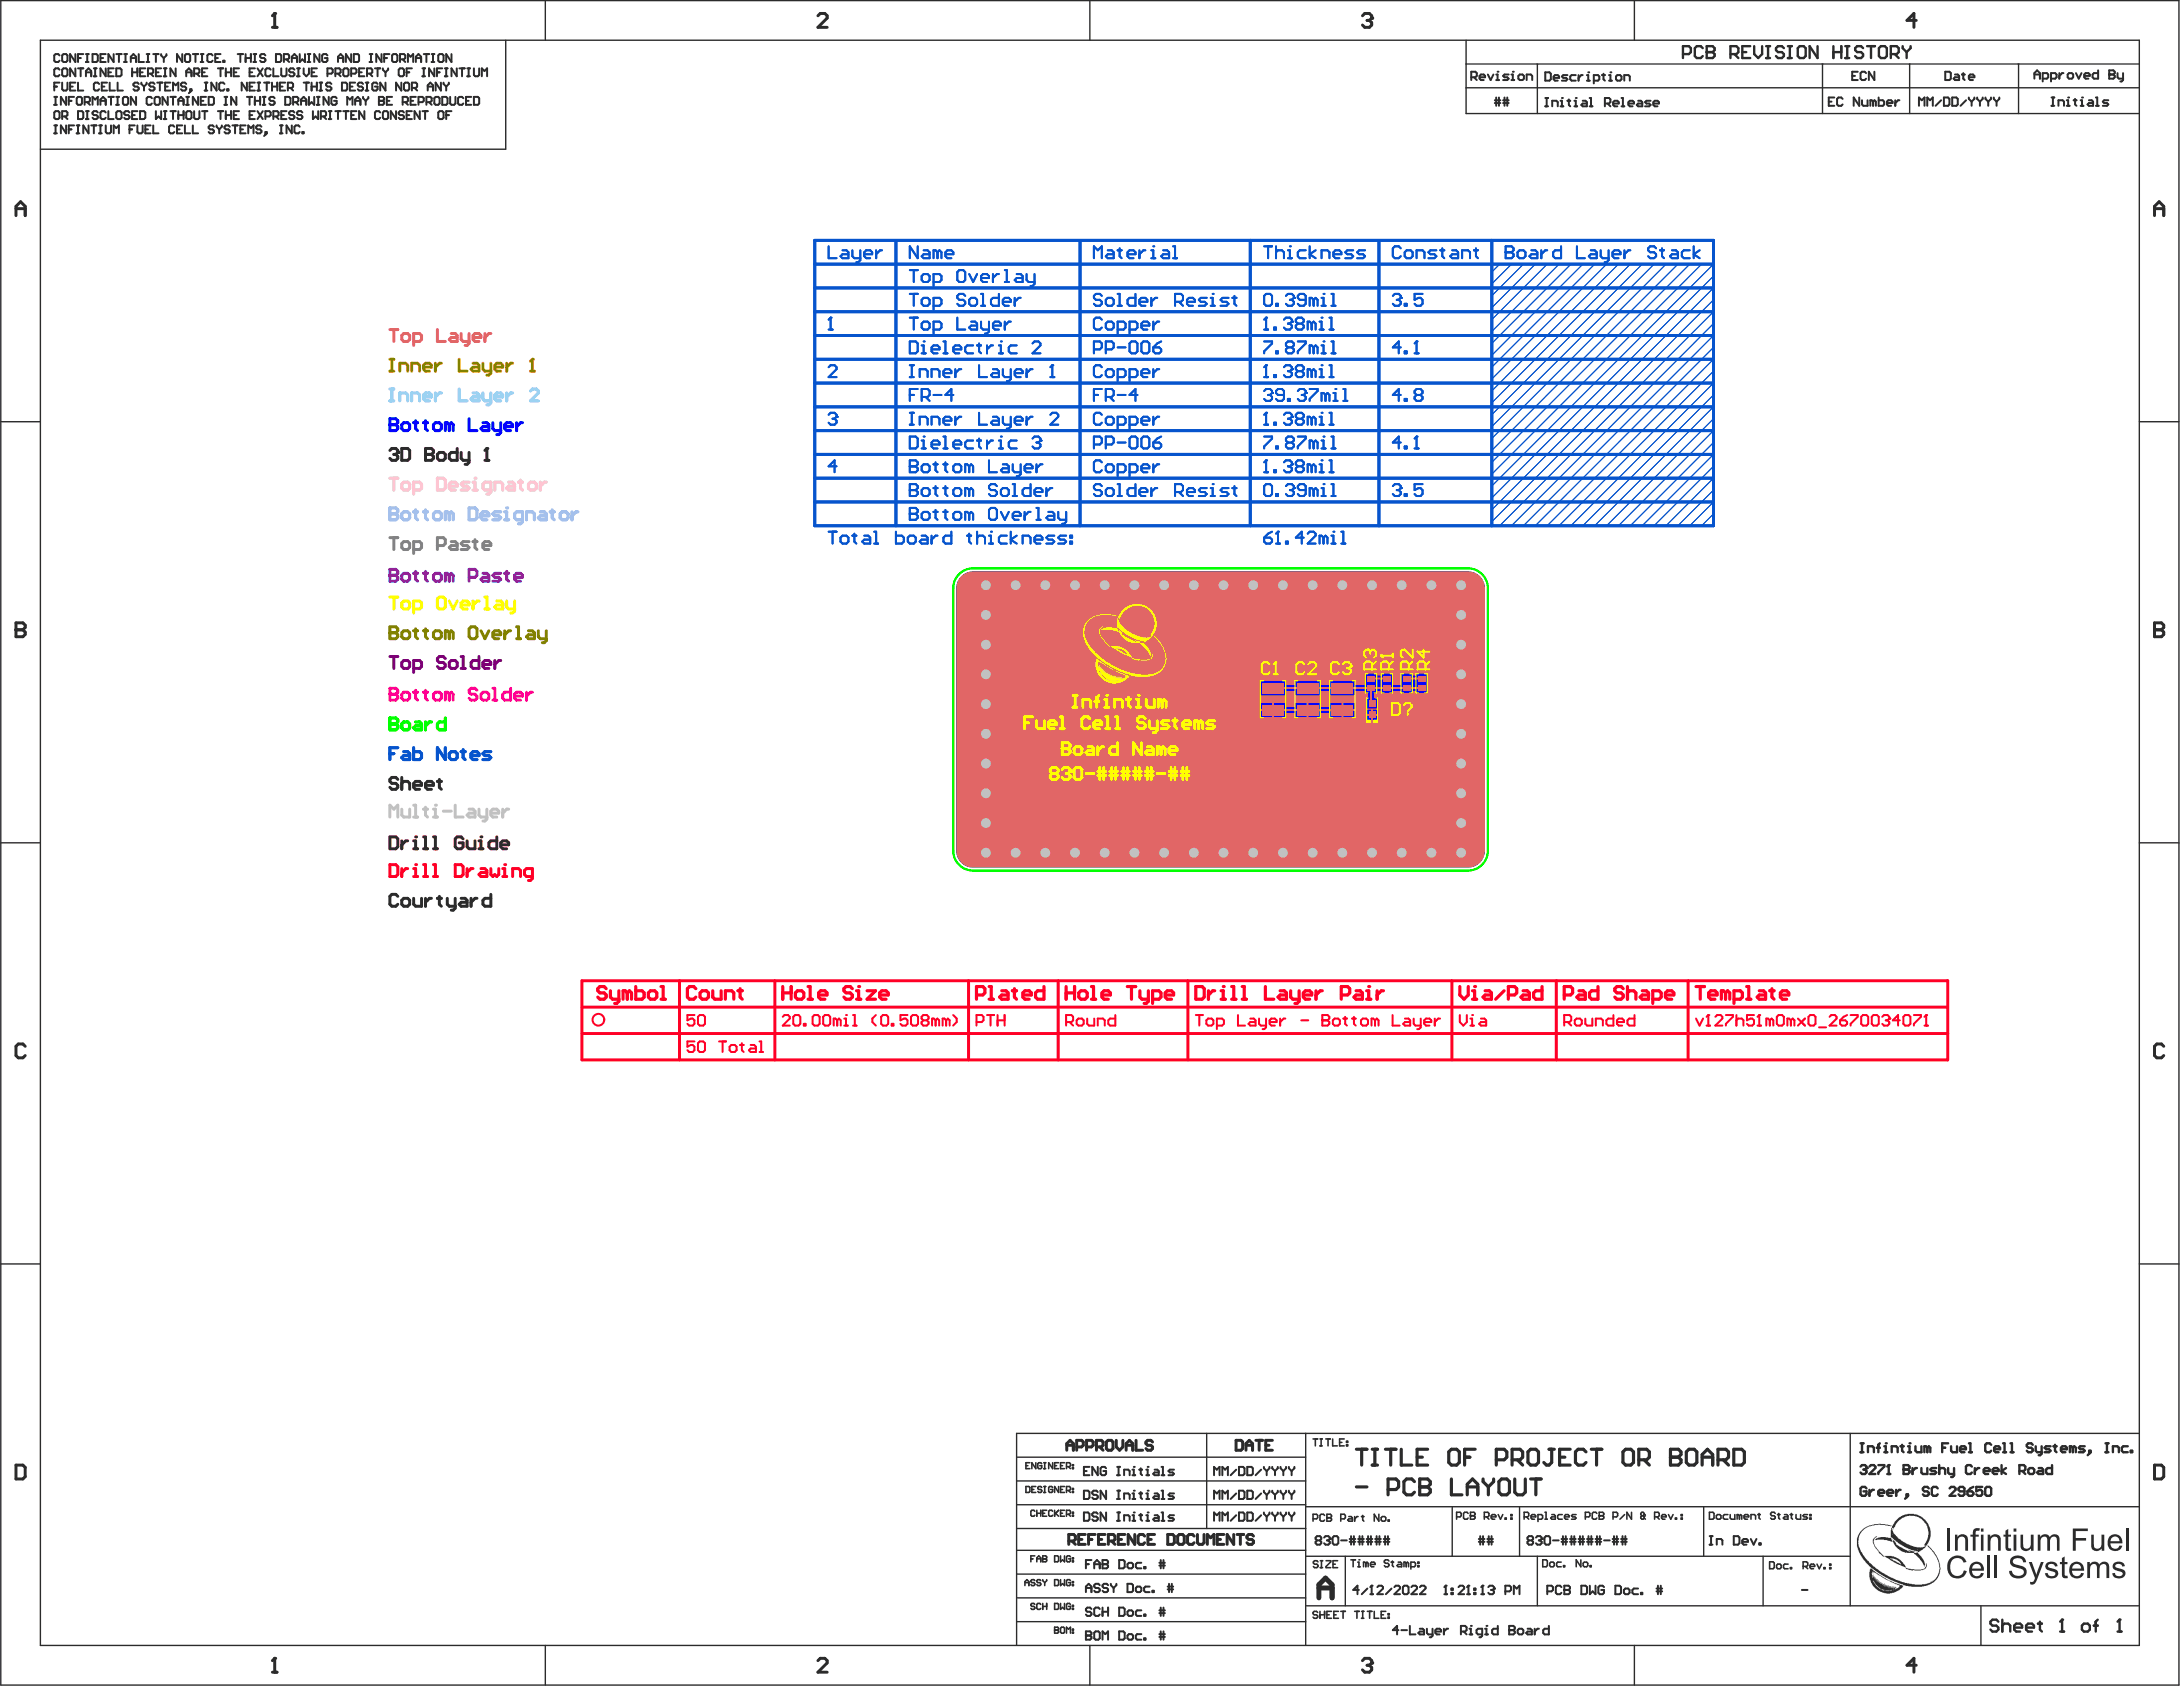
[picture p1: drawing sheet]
<svg xmlns="http://www.w3.org/2000/svg" width="931mm" height="720mm" viewBox="0 0 931 720" stroke-linecap="round" stroke-linejoin="round" font-family="sans-serif">
<path d="M166.3 204h3.4M168 204v5M171.4 206.5l.8-.9h1.7l.9 .9v1.7l-.9 .8h-1.7l-.8-.8zM176.5 209h2.5l.8-.8v-1.7l-.8-.9h-2.5v5.1M186.6 204h2.5l.9 .8v3.4l-.9 .8h-2.5zM191.7 207.3h3.4v-.8l-.9-.9h-1.7l-.8 .9v1.7l.8 .8h1.7M200.1 205.6h-2.5l-.9 .9 .9 .8h1.7l.8 .9-.8 .8h-2.6M201.8 209h1.7M201.8 205.6h.9v3.4" fill="none" stroke="#f5cdcd" stroke-width="1.3"/>
<circle cx="202.7" cy="204" r=".63" fill="#f5cdcd"/>
<path d="M209.4 209h-2.5l-.9-.8v-1.7l.9-.9h2.5v4.3l-.8 .8h-.9M211.1 209v-3.4h2.5l.9 .9v2.5M217 205.6h1.7l.8 .9v2.5h-2.5l-.8-.8 .8-.9h2.5M221.2 205.6h1.7M222.1 204.8v3.4l.8 .8M225.5 206.5l.8-.9h1.7l.8 .9v1.7l-.8 .8h-1.7l-.8-.8zM230.5 205.6v3.4M233.1 205.6h-.9l-1.7 1.7" fill="none" stroke="#f5cdcd" stroke-width="1.3"/>
<path d="M406.7 250.9v112M415.1 242.4h211.2M634.8 250.9v112M415.1 371.3h211.2" fill="none" stroke="#0f0" stroke-width=".84"/>
<path d="M166.3 306.2v5.1h2.6l.8-.9v-.8l-.8-.8h-2.6" fill="none" stroke="#0f0" stroke-width="1.3"/>
<circle cx="166.3" cy="308.8" r=".63" fill="#0f0"/>
<path d="M166.3 306.2h2.6l.8 .9v.8l-.8 .9h-2.6M172.2 307.9h1.7l.9 .9v1.6l-.9 .9h-1.7l-.8-.9v-1.6zM177.3 307.9h1.7l.8 .9v2.5h-2.5l-.8-.9 .8-.8h2.5M181.5 307.9v3.4M184.1 307.9h-.9l-1.7 1.7M190 306.2v5.1h-2.5l-.9-.9v-1.6l.9-.9h2.5" fill="none" stroke="#0f0" stroke-width="1.3"/>
<path d="M415.1 242.4a8.5 8.5 0 0 0-8.4 8.5M626.3 242.4a8.5 8.5 0 0 1 8.5 8.5M406.7 362.9a8.5 8.5 0 0 0 8.4 8.4M634.8 362.9a8.5 8.5 0 0 1-8.5 8.4" fill="none" stroke="#0f0" stroke-width=".84"/>
<g fill="#2b2b2b">
<path d="M799.9 655.6l.9-.4-.2 .4a2.13 2.13 0 0 0-.7 3.4l.2 .8 1.3 1.2v.4l2.2 2.2h.3v.4l-.7-.2-1.6-1.5v-.5l-1.9-2-.2-.9a2.21 2.21 0 0 1 .4-3.3z"/>
<path d="M800.3 656.3l2-.7 4.6 .3 .5 1.7-3.7-.9-3.8 .1z"/>
<path d="M813.1 668.7l3.6 .8h3l.9-.4a2.63 2.63 0 0 0 1.3-2.4 2.49 2.49 0 0 1-1 2.8l-1.4 .3h-4l-2.1-.5z"/>
<path d="M807.4 656.7l1.3 .9 .4 1.3 2.5 1.2 .2 .4 2.4 .9 .2 .4 .9-.2-1.1-.4 .5-.2 .9 .6 1.5 .2-.6 .5 1.7-.2 .2 .6 1.4 1.3 1.1 2a1.83 1.83 0 0 1 0 2.2l-1.1-2.4-2.7-2.9-.6-.2v-.4h-3.6l-.2-.3-.4 .1-1.2-.5-2.6-2.2-.9-1.6z"/>
<path d="M794.8 652.1l1.6-1.1 3.1-.9 3-.2 4.5 .7-.5 .4-2.2-.6-2.9-.1-4.6 .9-2.7 2.2-1.1 2.3v3.9l1.8 3.6 2.9 3.5h.4l1.3 1.5h.3l.8 .9 .7 .2 1.6 1.4 6.1 3.2 5.6 1.6 5.5 .4 3.3-.8 .4-.5 .3 .2v-.4l.4 .2 .2-.6 .4 .2 1.4-1.6 .9-2.2 .2-1.8-.3-2.2-1.1-2.6-1.9-2.6-.9-.7v-.4l-.9-.5 .2-.6 2.7 3 1.7 2.9 .5 1.6 .4 3-1.1 3.4-1.8 2.1-2.6 1.2-2.4 .6h-4.5l-2.4-.4-1.1-.3-.2-.4-3.7-1.1-6.5-3.5-.4-.5-3.9-2.6v-.4l-1.4-1.2v-.4l-.9-.7-1.1-1.7-1.3-2.7-.4-1.3v-3.5l.9-2.2z"/>
<path d="M797.9 669.1l.5-.2 1.9 1.8 .7 .2 .4 .6 3.1 1.6 .2 .4 3.3 1.3 .1 .3 3.9 1.1-.2 .8-1.5 1.2-1.4 .8-2.6 .7-3.1-.4-2-.9-2.2-2-1.3-2.7-.2-3.3zM798.6 670.4l.6 .5h-.8l.4 .9-.2 .6h.6l-.2-.7h.4v1.1l.5 .1-.4-.5 .6 .4 .5 1.2 .2-.3-.3-.4 .7 .4 .4 .5-.6-.3v.5l.4-.2v.6l.3-.4v.6l.6 .5 .2-.2-.6-.3v-.4l.8 .9 .7 .4-1.1-1.1 1.8 1.4-.4-.5 .2-.4 .6 1.1 .2-.5 .3 .9 .2-.2-.4-.5 1.1 .9v-.4l-.5-.4 .2-.1 .5 .3 .2 .7v-.5h.6l.9 .7-.4-.3 .2-.4v.4l.5 .3-.3-.3 .2-.4v.4l.5 .3v.6l.6-.4h-.4l-.6-.7 .4 .3 .2-.3 .4 .7 1.2-.5 .2-.8-.7-.3-.4 .2v-.4h-.7l-2.9-1.7-1.7-.5-4.9-3.3-.2 .2 .4 .3zM798.8 672.6l.2 .3zM799.9 673.1l.2 .2zM799.5 673.1l.2 .2zM800.1 673.5l.2 .2zM800.3 673.9l.2 .1zM800.6 674.4l.2 .2zM801 674.6l.2 .2zM801.6 675l.1 .1zM803.6 675.9l.1 .2zM803 675.9l.2 .2zM803.4 676.1l.2 .1zM804.3 676.4l.2 .2zM803.7 676.2l.4 .4zM805.4 676.8l.2 .2zM807.2 677.1l.2 .2zM806.5 676.8l.5 .5-.1-.5zM806.1 677.1l.2 .2zM805.6 677.1l.2 .2zM807.8 677.5l.2 .2zM799 674.2l1.1 1.9 2 1.6v-.4l-2-1.6-.6-1.3zM802.3 677.5v.4h.5zM808 677.9l.1 .2zM807.8 678.1l.2 .1zM807 678.1l.2 .1zM806.7 678.2l.3 .2zM804.1 678.2l.2 .2zM803 677.9v.3h.9zM806.1 678.2l.6 .4zM804.7 678.2l.1 .4h1.1zM804.5 678.4l.2 .2z"/>
<path d="M804.1 663.6h2.9l3 1.1 2 1.8 1.1 2.1-3.9-1.5-1.4-1.1-1.1-.4-.9-.9-1.1-.4zM806.5 664.5v.4l.9 .2 .4 .5h.5l2.8 1.7-.4-.9-1.6-1.3z"/>
<path d="M809.6 647.7l1.5-1.1 1.8-.7 3.6-.2 3.2 1.1 1.8 1.4v.4l1.1 1.1 .9 2.2 .2 3.5-1.1 2.9-1.5 2-2.4 1.7h-.5v-.4l-2.4-.4-3.5-1.4-4-2.8-1.1-1.3h-.5l.2-4 .3-.2v-.7l.8-.7 .3-1.1zM810.3 648.2l-1.4 1.7-.4 1.3-.7 .5 .2 .6-.4-.6h-.4l.6 2.2 1.1 .9v.4h.3l.8 1.1 .7 .2 1.1 1.1 3.3 1.6 4 .9 2.2-.5 .2-.4h-.6v-.5l.8-.8 .9-2 .2-2.7-.6-2.4-1.3-1.8-1.8-1.7-.4 .2v-.4l-2.2-.7-3.4 .2-.2 .4-1.3 .3zM807.4 654.3l.2 .2zM818 660.9l.2 .1z"/>
</g>
<g fill="none" stroke="#2b2b2b" stroke-width=".59">
<path d="M.3 .2h929.3v718.5h-929.3zM17.2 17.2h895.5v684.6h-895.5zM215.8 17.2v46.4h-198.6M232.7 .2v17M465 .2v17M625.5 17.2v31.2h287.2M697.3 .2v17M625.5 37.4h287.2M625.5 27.3h287.2M655.9 27.3v21.1M777.5 27.3v21.1M814.7 27.3v21.1"/>
<path d="M861.2 27.3v21.1M.3 179.9h16.9M912.7 179.9h16.9M.3 359.5h16.9M912.7 359.5h16.9M.3 539.1h16.9M912.7 539.1h16.9M514.8 611.4v40.5M557 611.4v90.4M789.4 611.4v73.5M912.7 611.4h-479v90.4M433.7 631.6h123.3"/>
<path d="M433.7 621.5h123.3M433.7 651.9h123.3M433.7 641.8h123.3M557 642.6h355.7M619.6 642.6v21.2M648.3 642.6v21.2M726.9 642.6v21.2M433.7 661.2h123.3M433.7 671.4h123.3M557 663.8h232.4M573.9 663.8v21.1M655.9 663.8v21.1"/>
<path d="M752.2 663.8v21.1M433.7 681.5h123.3M433.7 691.7h123.3M557 684.9h355.7M845.1 684.9v16.9M232.7 701.8v16.9M465 701.8v16.9M697.3 701.8v16.9"/>
</g>
<path d="M449.9 694v2.6h1.3l.4-.5-.4-.8h-1.3" fill="none" stroke="#2b2b2b" stroke-width=".68"/>
<circle cx="449.9" cy="695.3" r=".34" fill="#2b2b2b"/>
<g fill="none" stroke="#2b2b2b" stroke-width=".68">
<path d="M437.7 634h1.3l.4 .4v1.7l-.4 .4h-1.3zM440.2 635.3h.9M441.9 634h-1.7v2.5h1.7M444.4 634.4l-.4-.4h-.8l-.4 .4 .4 .9h.8l.4 .4-.4 .8h-.8l-.4-.4M445.3 636.5h.8M445.3 634h.8M445.7 634v2.5M449.1 634.4l-.4-.4h-.9l-.4 .4v1.7l.4 .4h.9l.4-.4v-.8h-.9M451.6 634v2.5l-1.7-2.5v2.5M452.5 635.3h.8M454.2 634h-1.7v2.5h1.7M455 635.7h1.3l.4-.4v-.9l-.4-.4h-1.3v2.5"/>
<path d="M455.8 635.7l.9 .8M457.5 634.9h.5v.4h-.5zM457.5 636.1h.5v.4h-.5zM437.3 676.3v-1.7l.8-.9 .9 .9v1.7M437.3 675h1.7M441.5 674.2l-.4-.5h-.9l-.4 .5 .4 .8h.9l.4 .4-.4 .9h-.9l-.4-.5M444 674.2l-.4-.5h-.8l-.5 .9 .5 .4h.8l.4 .8-.4 .5h-.8l-.5-.5M444.9 673.7v.5l.8 .8M445.7 675v1.3M446.6 673.7v.5l-.9 .8M449.9 673.7h1.3l.4 .5v1.6l-.4 .5h-1.3zM452.5 673.7v2.6l.8-.9 .9 .9v-2.6"/>
<path d="M456.7 674.2l-.4-.5h-.9l-.4 .5v1.6l.4 .5h.9l.4-.5v-.8h-.9M457.5 674.6h.5v.4h-.5zM457.5 675.8h.5v.5h-.5zM562.3 666.2l-.5-.5h-1l-.5 .5v.4l.5 .5h1l.5 .5v.5l-.5 .5h-1l-.5-.5M563.3 665.7h1M563.3 668.6h1M563.8 665.7v2.9M565.7 665.7h2v.5l-2 1.9v.5h2M568.7 667.1h1M570.7 665.7h-2v2.9h2M449.9 694h1.3l.4 .4-.4 .9h-1.3M452.9 694h.8l.5 .4v1.7l-.5 .5h-.8l-.4-.5v-1.7z"/>
<path d="M455 696.6v-2.6l.8 .9 .9-.9v2.6M457.5 694.9h.5v.4h-.5zM457.5 696.1h.5v.5h-.5z"/>
</g>
<path d="M790.2 32.4h1.2M792.6 30.6h-2.4v3.5h2.4M796.1 31.2l-.6-.6h-1.2l-.5 .6v2.4l.5 .5h1.2l.6-.5M799.7 30.6v3.5l-2.4-3.5v3.5" fill="none" stroke="#2b2b2b" stroke-width=".84"/>
<path d="M6.8 265.7v5.9h3l1-1v-1l-1-1h-3M6.8 624.9h3l1 1v3.9l-1 1h-3z" fill="none" stroke="#2b2b2b" stroke-width="1.3"/>
<circle cx="6.8" cy="268.6" r=".63" fill="#2b2b2b"/>
<path d="M6.8 92v-4l2-2 2 2v4M6.8 89h4M6.8 265.7h3l1 .9v1l-1 1h-3M116.2 713.2h2M117.2 707.3v5.9" fill="none" stroke="#2b2b2b" stroke-width="1.3"/>
<circle cx="117.2" cy="707.3" r=".63" fill="#2b2b2b"/>
<path d="M117.2 707.3l-1 1M349 708.3l.9-1h2l1 1v1l-3.9 3.9h3.9" fill="none" stroke="#2b2b2b" stroke-width="1.3"/>
<g fill="none" stroke="#2b2b2b" stroke-width=".68">
<path d="M439.8 664.9h.8M441.5 663.6h-1.7v2.5M442.3 666.1v-1.7l.9-.8 .8 .8v1.7M442.3 664.9h1.7M444.9 663.6v2.5h1.2l.5-.4-.5-.8h-1.2M441.5 684.3l-.4-.4h-.9l-.4 .4 .4 .8h.9l.4 .5-.4 .8h-.9l-.4-.4M444 684.3l-.4-.4h-.8l-.5 .4v1.7l.5 .4h.8l.4-.4M444.9 685.1h1.7M444.9 683.9v2.5M446.6 683.9v2.5M449.9 683.9h1.3l.4 .4v1.7l-.4 .4h-1.3zM452.5 683.9v2.5l.8-.8 .9 .8v-2.5"/>
<path d="M456.7 684.3l-.4-.4h-.9l-.4 .4v1.7l.4 .4h.9l.4-.4v-.9h-.9M457.5 684.7h.5v.4h-.5zM457.5 686h.5v.4h-.5z"/>
</g>
<circle cx="444.9" cy="664.9" r=".34" fill="#2b2b2b"/>
<g fill="none" stroke="#2b2b2b" stroke-width=".68">
<path d="M437.7 625.1h.8M439.4 623.9h-1.7v2.5h1.7M441.9 623.9v2.5l-1.7-2.5v2.5M444.4 624.3l-.4-.4h-.8l-.4 .4v1.7l.4 .4h.8l.4-.4v-.9h-.8M445.3 623.9h.8M445.3 626.4h.8M445.7 623.9v2.5M449.1 623.9v2.5l-1.7-2.5v2.5M449.9 625.1h.9M451.6 623.9h-1.7v2.5h1.7M452.5 625.1h.8M454.2 623.9h-1.7v2.5h1.7"/>
<path d="M455 625.6h1.3l.4-.5v-.8l-.4-.4h-1.3v2.5M455.8 625.6l.9 .8M457.5 624.7h.5v.4h-.5zM457.5 626h.5v.4h-.5zM441.5 644.6l-.4-.5h-.9l-.4 .5v1.7l.4 .4h.9l.4-.4M442.3 644.1v2.6M442.3 645.4h1.7M444 644.1v2.6M444.9 645.4h.8M446.6 644.1h-1.7v2.6h1.7M449.1 644.6l-.4-.5h-.9l-.4 .5v1.7l.4 .4h.9l.4-.4M449.9 644.1v2.6"/>
<path d="M450.4 645.4l1.2 1.3M451.6 644.1l-1.7 1.7M452.5 645.4h.8M454.2 644.1h-1.7v2.6h1.7M455 645.8h1.3l.4-.4v-.8l-.4-.5h-1.3v2.6M455.8 645.8l.9 .9M457.5 645h.5v.4h-.5zM457.5 646.3h.5v.4h-.5zM444.9 663.6h1.2l.5 .4-.5 .9h-1.2M449.9 663.6h1.3l.4 .4v1.7l-.4 .4h-1.3zM452.5 663.6v2.5l.8-.8 .9 .8v-2.5M456.7 664l-.4-.4h-.9l-.4 .4v1.7l.4 .4h.9l.4-.4v-.8h-.9"/>
<path d="M457.5 664.4h.5v.5h-.5zM457.5 665.7h.5v.4h-.5z"/>
</g>
<path d="M527.3 614.3h2.2l.7 .7v2.8l-.7 .7h-2.2zM531.6 618.5v-2.8l1.4-1.4 1.4 1.4v2.8M531.6 616.4h2.8M535.8 614.3h2.8M537.2 614.3v4.2M540 616.4h1.4M542.8 614.3h-2.8v4.2h2.8M581.3 708.3l1-1h1.9l1 1v1" fill="none" stroke="#2b2b2b" stroke-width="1.3"/>
<path d="M562.7 677.3h5.6M562.7 681.5v-5.6l2.8-2.8 2.8 2.8v5.6" fill="none" stroke="#2b2b2b" stroke-width="2.1"/>
<circle cx="585.2" cy="709.3" r=".63" fill="#2b2b2b"/>
<path d="M583.2 710.2h1M584.2 710.2l1 1v1l-1 1h-1.9l-1-1M585.2 709.3l-1 .9" fill="none" stroke="#2b2b2b" stroke-width="1.3"/>
<g fill="none" stroke="#2b2b2b" stroke-width=".84">
<path d="M637.7 42.8h2.4M637.7 43.9h2.4M638.3 41.6v3.5M639.5 41.6v3.5M641.3 42.8h2.3M641.3 43.9h2.3M641.9 41.6v3.5M643 41.6v3.5M630.9 656.4h2.4M630.9 657.6h2.4M631.5 655.2v3.6M632.7 655.2v3.6"/>
<path d="M634.5 656.4h2.5M634.5 657.6h2.5M635.1 655.2v3.6M636.3 655.2v3.6M768.7 678.1h2.4"/>
</g>
<path d="M878.9 695.9h1.7M879.8 690.8v5.1" fill="none" stroke="#2b2b2b" stroke-width="1"/>
<circle cx="879.8" cy="690.8" r=".51" fill="#2b2b2b"/>
<path d="M879.8 690.8l-.9 .9M903.4 695.9h1.7M904.3 690.8v5.1" fill="none" stroke="#2b2b2b" stroke-width="1"/>
<circle cx="904.3" cy="690.8" r=".51" fill="#2b2b2b"/>
<path d="M904.3 690.8l-.9 .9" fill="none" stroke="#2b2b2b" stroke-width="1"/>
<path d="M116.2 11.7h2M117.2 5.7v6M10.8 446.3l-1-1h-2l-1 1v3.9l1 1h2l1-1" fill="none" stroke="#2b2b2b" stroke-width="1.3"/>
<circle cx="117.2" cy="5.7" r=".63" fill="#2b2b2b"/>
<path d="M117.2 5.7l-1 1M349 6.7l.9-1h2l1 1v1l-3.9 4h3.9M581.3 6.7l1-1h1.9l1 1v1" fill="none" stroke="#2b2b2b" stroke-width="1.3"/>
<circle cx="585.2" cy="7.7" r=".63" fill="#2b2b2b"/>
<path d="M583.2 8.7h1M584.2 8.7l1 1v1l-1 1h-1.9l-1-1M585.2 7.7l-1 1" fill="none" stroke="#2b2b2b" stroke-width="1.3"/>
<path d="M462.4 627.4h1.2M464.8 625.6h-2.4v3.6h2.4M468.3 625.6v3.6l-2.3-3.6v3.6M471.9 626.2l-.6-.6h-1.2l-.6 .6v2.4l.6 .6h1.2l.6-.6v-1.2h-1.2M476.6 625.6h1.2M476.6 629.2h1.2M477.2 625.6v3.6M479.6 629.2v-2.4h1.8l.5 .6v1.8M483.1 629.2h1.2M483.1 626.8h.6v2.4" fill="none" stroke="#2b2b2b" stroke-width=".84"/>
<circle cx="483.7" cy="625.6" r=".42" fill="#2b2b2b"/>
<path d="M486.1 626.8h1.2M486.7 626.2v2.4l.6 .6M489 626.8h.6v2.4M489 629.2h1.2" fill="none" stroke="#2b2b2b" stroke-width=".84"/>
<circle cx="489.6" cy="625.6" r=".42" fill="#2b2b2b"/>
<g fill="none" stroke="#2b2b2b" stroke-width=".84">
<path d="M492.6 626.8h1.2l.6 .6v1.8h-1.8l-.6-.6 .6-.6h1.8M495.5 629.2h1.2M495.5 625.6h.6v3.6M500.9 626.8h-1.8l-.6 .6 .6 .6h1.2l.6 .6-.6 .6h-1.8M517.9 629.2v-3.6l1.2 1.2 1.2-1.2v3.6M521.5 629.2v-3.6l1.2 1.2 1.2-1.2v3.6M527.4 626.8l-2.4 2.4M528.6 625.6h1.8l.5 .6v2.4l-.5 .6h-1.8zM532.1 625.6h1.8l.6 .6v2.4l-.6 .6h-1.8zM538 626.8l-2.3 2.4M539.2 625.6v.6l1.2 1.2M540.4 627.4v1.8"/>
<path d="M541.6 625.6v.6l-1.2 1.2M542.8 625.6v.6l1.2 1.2M544 627.4v1.8M545.1 625.6v.6l-1.1 1.2M546.3 625.6v.6l1.2 1.2M547.5 627.4v1.8M548.7 625.6v.6l-1.2 1.2M549.9 625.6v.6l1.1 1.2M551 627.4v1.8M552.2 625.6v.6l-1.2 1.2"/>
</g>
<g fill="none" stroke="#2b2b2b" stroke-width=".68">
<path d="M560.2 647.8h1.5l.5-.5v-1l-.5-.5h-1.5v3M565.1 646.3l-.5-.5h-1l-.5 .5v2l.5 .5h1l.5-.5M566.1 645.8v3h1.5l.5-.5v-.5l-.5-.5h-1.5M562.2 687.7l-.5-.4h-1l-.5 .4v.5l.5 .5h1l.5 .5v.5l-.5 .5h-1l-.5-.5M563.1 688.7h2M563.1 687.3v2.9M565.1 687.3v2.9M566.1 688.7h1M568.1 687.3h-2v2.9h2M569.1 688.7h.9M571 687.3h-1.9v2.9h1.9M572 687.3h2"/>
<path d="M573 687.3v2.9M577.9 687.3h2M578.9 687.3v2.9M580.9 687.3h1M580.9 690.2h1M581.4 687.3v2.9M583.3 687.3h2M584.3 687.3v2.9M586.3 687.3v2.9h2M589.3 688.7h.9M591.2 687.3h-1.9v2.9h1.9M592.2 688.2h.5v.5h-.5z"/>
<path d="M592.2 689.7h.5v.5h-.5z"/>
</g>
<circle cx="566.1" cy="647.3" r=".34" fill="#2b2b2b"/>
<path d="M566.1 645.8h1.5l.5 .5v.5l-.5 .5h-1.5M572 647.8h1.5l.5-.5v-1l-.5-.5h-1.5v3M575.5 646.8h.9l.5 .5v1.5h-1.4l-.5-.5 .5-.5h1.4M577.9 646.8v2M579.4 646.8h-.5l-1 1M580.9 646.8h1M581.4 646.3v2l.5 .5M588.3 645.8v3l-2-3v3M589.7 646.8h1l.5 .5v1l-.5 .5h-1l-.4-.5v-1zM592.2 648.3h.5v.5h-.5z" fill="none" stroke="#2b2b2b" stroke-width=".68"/>
<path d="M627.7 33h1.8l.5-.6v-1.2l-.5-.6h-1.8v3.5M628.9 33l1.1 1.1M631.2 33h2.4v-.6l-.6-.6h-1.2l-.6 .6v1.2l.6 .5h1.2M634.8 31.8l1.2 2.3 1.1-2.3M638.3 34.1h1.2M638.3 31.8h.6v2.3" fill="none" stroke="#2b2b2b" stroke-width=".84"/>
<circle cx="638.9" cy="30.6" r=".42" fill="#2b2b2b"/>
<path d="M643.6 31.8h-1.7l-.6 .6 .6 .6h1.1l.6 .6-.6 .5h-1.7M644.8 34.1h1.2M644.8 31.8h.6v2.3" fill="none" stroke="#2b2b2b" stroke-width=".84"/>
<circle cx="645.4" cy="30.6" r=".42" fill="#2b2b2b"/>
<path d="M647.8 32.4l.6-.6h1.2l.5 .6v1.2l-.5 .5h-1.2l-.6-.5zM651.3 34.1v-2.3h1.8l.6 .6v1.7M829.9 30.6h1.8l.6 .6v2.4l-.6 .5h-1.8zM834.1 31.8h1.1l.6 .6v1.7h-1.7l-.6-.5 .6-.6h1.7M837 31.8h1.2M837.6 31.2v2.4l.6 .5M840 33h2.3v-.6l-.6-.6h-1.1l-.6 .6v1.2l.6 .5h1.1M463.3 695.8v3.5h1.8l.5-.5v-.6l-.5-.6h-1.8" fill="none" stroke="#2b2b2b" stroke-width=".84"/>
<circle cx="463.3" cy="697.6" r=".42" fill="#2b2b2b"/>
<g fill="none" stroke="#2b2b2b" stroke-width=".84">
<path d="M463.3 679.1v-2.4l1.2-1.2 1.1 1.2v2.4M463.3 677.3h2.3M463.3 667.1h1.2M465.6 665.4h-2.3v3.5M466.8 668.9v-2.4l1.2-1.1 1.2 1.1v2.4M466.8 667.1h2.4M469.2 676.1l-.6-.6h-1.2l-.6 .6v.6l.6 .6h1.2l.6 .6v.6l-.6 .6h-1.2l-.6-.6M470.4 665.4v3.5h1.7l.6-.6v-.6l-.6-.6h-1.7M472.7 676.1l-.6-.6h-1.1l-.6 .6v.6l.6 .6h1.1l.6 .6v.6l-.6 .6h-1.1l-.6-.6M473.9 675.5v.6l1.2 1.2M475.1 677.3v1.8M476.3 675.5v.6l-1.2 1.2"/>
<path d="M481 675.5h1.8l.6 .6v2.4l-.6 .6h-1.8zM485.2 676.7h1.1l.6 .6v1.2l-.6 .6h-1.1l-.6-.6v-1.2zM490.5 676.7h-1.8l-.6 .6v1.2l.6 .6h1.8M491.7 678.5h.5v.6h-.5zM498.2 676.7h2.3M498.2 677.9h2.3M498.7 675.5v3.6M499.9 675.5v3.6M463.3 695.8h1.8l.5 .6v.6l-.5 .6h-1.8M467.4 695.8h1.2l.6 .6v2.4l-.6 .5h-1.2l-.6-.5v-2.4zM470.4 699.3v-3.5l1.2 1.2 1.1-1.2v3.5M477.5 695.8h1.7l.6 .6v2.4l-.6 .5h-1.7z"/>
<path d="M481 697.6l.6-.6h1.2l.6 .6v1.2l-.6 .5h-1.2l-.6-.5zM486.9 697h-1.7l-.6 .6v1.2l.6 .5h1.7M488.1 698.8h.6v.5h-.6zM494.6 697h2.4M494.6 698.2h2.4M495.2 695.8v3.5M496.4 695.8v3.5"/>
</g>
<circle cx="470.4" cy="667.1" r=".42" fill="#2b2b2b"/>
<g fill="none" stroke="#2b2b2b" stroke-width=".84">
<path d="M462.4 635.8h1.8l.6 .6v2.3l-.6 .6h-1.8zM468.3 636.4l-.5-.6h-1.2l-.6 .6v.6l.6 .6h1.2l.5 .5v.6l-.5 .6h-1.2l-.6-.6M471.9 635.8v3.5l-2.4-3.5v3.5M476.6 639.3h1.2M476.6 635.8h1.2M477.2 635.8v3.5M479.6 639.3v-2.3h1.8l.5 .6v1.7M483.1 639.3h1.2M483.1 637h.6v2.3M470.4 665.4h1.7l.6 .6v.5l-.6 .6h-1.7M477.5 665.4h1.7l.6 .6v2.3l-.6 .6h-1.7zM481 667.1l.6-.6h1.2l.6 .6v1.2l-.6 .6h-1.2l-.6-.6z"/>
<path d="M486.9 666.5h-1.7l-.6 .6v1.2l.6 .6h1.7M488.1 668.3h.6v.6h-.6zM494.6 666.5h2.4M494.6 667.7h2.4M495.2 665.4v3.5M496.4 665.4v3.5"/>
</g>
<g fill="none" stroke="#2b2b2b" stroke-width="1.3">
<path d="M456 657.3h2.1l.7-.7v-1.4l-.7-.7h-2.1v4.2M457.4 657.3l1.4 1.4M460.2 656.6h1.4M463 654.5h-2.8v4.2h2.8M464.4 656.6h1.4M467.2 654.5h-2.8v4.2M468.6 656.6h1.4M471.5 654.5h-2.9v4.2h2.9M472.9 657.3h2.1l.7-.7v-1.4l-.7-.7h-2.1v4.2M474.3 657.3l1.4 1.4M477.1 656.6h1.4M479.9 654.5h-2.8v4.2h2.8"/>
<path d="M484.1 654.5v4.2l-2.8-4.2v4.2M488.3 655.2l-.7-.7h-1.4l-.7 .7v2.8l.7 .7h1.4l.7-.7M489.8 656.6h1.4M492.6 654.5h-2.8v4.2h2.8M498.2 654.5h2.1l.7 .7v2.8l-.7 .7h-2.1zM503.1 654.5h1.4l.7 .7v2.8l-.7 .7h-1.4l-.7-.7v-2.8zM509.5 655.2l-.7-.7h-1.5l-.7 .7v2.8l.7 .7h1.5l.7-.7M510.9 654.5v3.5l.7 .7h1.4l.7-.7v-3.5M515.1 658.7v-4.2l1.4 1.4 1.4-1.4v4.2M519.3 656.6h1.4M522.1 654.5h-2.8v4.2h2.8M526.3 654.5v4.2l-2.8-4.2v4.2"/>
<path d="M527.8 654.5h2.8M529.2 654.5v4.2M534.8 655.2l-.7-.7h-1.4l-.7 .7v.7l.7 .7h1.4l.7 .7v.7l-.7 .7h-1.4l-.7-.7"/>
</g>
<circle cx="483.7" cy="635.8" r=".42" fill="#2b2b2b"/>
<path d="M486.1 637h1.2M486.7 636.4v2.3l.6 .6M489 637h.6v2.3M489 639.3h1.2" fill="none" stroke="#2b2b2b" stroke-width=".84"/>
<circle cx="489.6" cy="635.8" r=".42" fill="#2b2b2b"/>
<g fill="none" stroke="#2b2b2b" stroke-width=".84">
<path d="M492.6 637h1.2l.6 .6v1.7h-1.8l-.6-.6 .6-.6h1.8M495.5 639.3h1.2M495.5 635.8h.6v3.5M500.9 637h-1.8l-.6 .6 .6 .5h1.2l.6 .6-.6 .6h-1.8M462.4 645.1h1.8l.6 .6v2.3l-.6 .6h-1.8zM468.3 645.7l-.5-.6h-1.2l-.6 .6v.6l.6 .6h1.2l.5 .5v.6l-.5 .6h-1.2l-.6-.6M471.9 645.1v3.5l-2.4-3.5v3.5M476.6 648.6h1.2M476.6 645.1h1.2M477.2 645.1v3.5M479.6 648.6v-2.3h1.8l.5 .6v1.7M483.1 648.6h1.2"/>
<path d="M483.1 646.3h.6v2.3"/>
</g>
<circle cx="483.7" cy="645.1" r=".42" fill="#2b2b2b"/>
<path d="M486.1 646.3h1.2M486.7 645.7v2.3l.6 .6M489 646.3h.6v2.3M489 648.6h1.2" fill="none" stroke="#2b2b2b" stroke-width=".84"/>
<circle cx="489.6" cy="645.1" r=".42" fill="#2b2b2b"/>
<g fill="none" stroke="#2b2b2b" stroke-width=".84">
<path d="M517.9 639.3v-3.5l1.2 1.2 1.2-1.2v3.5M521.5 639.3v-3.5l1.2 1.2 1.2-1.2v3.5M527.4 637l-2.4 2.3M528.6 635.8h1.8l.5 .6v2.3l-.5 .6h-1.8zM532.1 635.8h1.8l.6 .6v2.3l-.6 .6h-1.8zM538 637l-2.3 2.3M539.2 635.8v.6l1.2 1.2M540.4 637.6v1.7M541.6 635.8v.6l-1.2 1.2M542.8 635.8v.6l1.2 1.2M544 637.6v1.7M545.1 635.8v.6l-1.1 1.2"/>
<path d="M546.3 635.8v.6l1.2 1.2M547.5 637.6v1.7M548.7 635.8v.6l-1.2 1.2M549.9 635.8v.6l1.1 1.2M551 637.6v1.7M552.2 635.8v.6l-1.2 1.2M492.6 646.3h1.2l.6 .6v1.7h-1.8l-.6-.6 .6-.6h1.8M495.5 648.6h1.2M495.5 645.1h.6v3.5M500.9 646.3h-1.8l-.6 .6 .6 .5h1.2l.6 .6-.6 .6h-1.8M517.9 648.6v-3.5l1.2 1.2 1.2-1.2v3.5M521.5 648.6v-3.5l1.2 1.2 1.2-1.2v3.5"/>
<path d="M527.4 646.3l-2.4 2.3M528.6 645.1h1.8l.5 .6v2.3l-.5 .6h-1.8zM532.1 645.1h1.8l.6 .6v2.3l-.6 .6h-1.8zM538 646.3l-2.3 2.3M539.2 645.1v.6l1.2 1.2M540.4 646.9v1.7M541.6 645.1v.6l-1.2 1.2M542.8 645.1v.6l1.2 1.2M544 646.9v1.7M545.1 645.1v.6l-1.1 1.2M546.3 645.1v.6l1.2 1.2M547.5 646.9v1.7"/>
<path d="M548.7 645.1v.6l-1.2 1.2M549.9 645.1v.6l1.1 1.2M551 646.9v1.7M552.2 645.1v.6l-1.2 1.2M596.6 695.3h-2.4l1.8-1.8v3.6M597.9 695.3h2.4M601.5 693.5v3.6h2.4M605.7 694.7h1.2l.6 .6v1.8h-1.8l-.6-.6 .6-.6h1.8M608.7 694.7v1.8l.7 .6h1.8M611.2 694.7v3l-.6 .6h-.6M612.4 695.9h2.4v-.6l-.6-.6h-1.2l-.6 .6v1.2l.6 .6h1.2M616 694.7v2.4"/>
<path d="M617.8 694.7h-.6l-1.2 1.2M623.3 695.9h1.8l.6-.6v-1.2l-.6-.6h-1.8v3.6M624.5 695.9l1.2 1.2M626.9 697.1h1.2M626.9 694.7h.6v2.4"/>
</g>
<path d="M455.1 618.5v-2.8l1.4-1.4 1.4 1.4v2.8M455.1 616.4h2.8M459.3 617.1h2.2l.7-.7v-1.4l-.7-.7h-2.2v4.2M463.6 617.1h2.1l.7-.7v-1.4l-.7-.7h-2.1v4.2M467.8 617.1h2.1l.7-.7v-1.4l-.7-.7h-2.1v4.2M469.2 617.1l1.4 1.4M472 615l.7-.7h1.4l.7 .7v2.8l-.7 .7h-1.4l-.7-.7zM476.2 614.3v2.8l1.4 1.4 1.4-1.4v-2.8M480.5 616.4h2.8M480.5 618.5v-2.8l1.4-1.4 1.4 1.4v2.8M484.7 614.3v4.2h2.8M491.7 615l-.7-.7h-1.4l-.7 .7v.7l.7 .7h1.4l.7 .7v.7l-.7 .7h-1.4l-.7-.7" fill="none" stroke="#2b2b2b" stroke-width="1.3"/>
<circle cx="627.5" cy="693.5" r=".42" fill="#2b2b2b"/>
<path d="M632.3 697.1h-1.8l-.6-.6v-1.2l.6-.6h1.8v3l-.6 .6h-.6M633.6 694.7h.6v2.4M633.6 697.1h1.2" fill="none" stroke="#2b2b2b" stroke-width=".84"/>
<circle cx="634.2" cy="693.5" r=".42" fill="#2b2b2b"/>
<path d="M639 693.5v3.6h-1.8l-.6-.6v-1.2l.6-.6h1.8M643.8 693.5v3.6h1.9l.6-.6v-.6l-.6-.6h-1.9" fill="none" stroke="#2b2b2b" stroke-width=".84"/>
<circle cx="643.8" cy="695.3" r=".42" fill="#2b2b2b"/>
<path d="M643.8 693.5h1.9l.6 .6v.6l-.6 .6h-1.9M648.1 694.7h1.2l.6 .6v1.2l-.6 .6h-1.2l-.6-.6v-1.2zM651.7 694.7h1.2l.6 .6v1.8h-1.8l-.6-.6 .6-.6h1.8M654.7 694.7v2.4M656.6 694.7h-.6l-1.3 1.2M660.8 693.5v3.6h-1.8l-.6-.6v-1.2l.6-.6h1.8" fill="none" stroke="#2b2b2b" stroke-width=".84"/>
<path d="M576.3 665.3h2M577.3 665.3v2.9M579.3 668.2h.9M579.3 666.3h.5v1.9" fill="none" stroke="#2b2b2b" stroke-width=".68"/>
<circle cx="579.8" cy="665.3" r=".34" fill="#2b2b2b"/>
<g fill="none" stroke="#2b2b2b" stroke-width=".68">
<path d="M582.7 666.8l-.5-.5h-.5v1.9M582.7 666.8v1.4M582.7 666.8l.5-.5 .5 .5v1.4M584.7 667.3h2v-.5l-.5-.5h-1l-.5 .5v.9l.5 .5h1M592.6 665.8l-.5-.5h-1l-.5 .5v.5l.5 .5h1l.5 .5v.4l-.5 .5h-1l-.5-.5M593.5 666.3h1M594 665.8v1.9l.5 .5M596.5 666.3h1l.5 .5v1.4h-1.5l-.5-.5 .5-.4h1.5M600 666.8l-.5-.5h-.5v1.9M600 666.8v1.4M600 666.8l.4-.5 .5 .5v1.4M601.9 668.2h1.5l.5-.5v-.9l-.5-.5h-1.5v2.9"/>
<path d="M604.9 666.3h.5v.5h-.5zM604.9 667.7h.5v.5h-.5z"/>
</g>
<path d="M616.2 679.9h1.2M616.8 676.3v3.6" fill="none" stroke="#2b2b2b" stroke-width=".84"/>
<circle cx="616.8" cy="676.3" r=".42" fill="#2b2b2b"/>
<path d="M616.8 676.3l-.6 .6M619.2 677.5h.6v.6h-.6zM619.2 679.3h.6v.6h-.6zM622.2 676.9l.6-.6h1.3l.6 .6v.6l-2.5 2.4h2.5M625.9 679.9h1.2M626.5 676.3v3.6" fill="none" stroke="#2b2b2b" stroke-width=".84"/>
<circle cx="626.5" cy="676.3" r=".42" fill="#2b2b2b"/>
<path d="M626.5 676.3l-.6 .6M628.9 677.5h.6v.6h-.6zM628.9 679.3h.6v.6h-.6zM631.9 679.9h1.2M632.5 676.3v3.6" fill="none" stroke="#2b2b2b" stroke-width=".84"/>
<circle cx="632.5" cy="676.3" r=".42" fill="#2b2b2b"/>
<path d="M632.5 676.3l-.6 .6M634.9 676.9l.7-.6h1.2l.6 .6v.6" fill="none" stroke="#2b2b2b" stroke-width=".84"/>
<circle cx="637.4" cy="677.5" r=".42" fill="#2b2b2b"/>
<path d="M579.7 678.1h-2.4l1.8-1.8v3.6M583.4 677.5l-2.4 2.4M584.6 679.9h1.2M585.2 676.3v3.6M636.2 678.1h.6M636.8 678.1l.6 .6v.6l-.6 .6h-1.2l-.7-.6M637.4 677.5l-.6 .6M642.2 678.7h1.8l.6-.6v-1.2l-.6-.6h-1.8v3.6M645.8 679.9v-3.6l1.3 1.2 1.2-1.2v3.6" fill="none" stroke="#2b2b2b" stroke-width=".84"/>
<circle cx="585.2" cy="676.3" r=".42" fill="#2b2b2b"/>
<path d="M561.9 657l-.6-.6v-.6l.6-.6h1.2l.6 .6v.6l-.6 .6M561.9 657l-.6 .6v.6l.6 .6h1.2l.6-.6v-.6l-.6-.6M561.9 657h1.2M564.9 655.8l.6-.6h1.2l.6 .6v.6M585.2 676.3l-.6 .6M587.6 676.9l.6-.6h1.2l.6 .6v.6l-2.4 2.4h2.4M593.7 677.5l-2.5 2.4M594.9 676.9l.6-.6h1.2l.6 .6v.6l-2.4 2.4h2.4M598.5 676.9l.6-.6h1.2l.6 .6v2.4l-.6 .6h-1.2l-.6-.6zM602.1 676.9l.6-.6h1.3l.6 .6v.6l-2.5 2.4h2.5M605.8 676.9l.6-.6h1.2l.6 .6v.6l-2.4 2.4h2.4" fill="none" stroke="#2b2b2b" stroke-width=".84"/>
<circle cx="567.3" cy="656.4" r=".42" fill="#2b2b2b"/>
<g fill="none" stroke="#2b2b2b" stroke-width=".84">
<path d="M566.1 657h.6M566.7 657l.6 .6v.6l-.6 .6h-1.2l-.6-.6M567.3 656.4l-.6 .6M568.5 655.8l.6-.6h1.3l.6 .6v2.4l-.6 .6h-1.3l-.6-.6zM572.2 657h2.4M575.8 656.4h2.4M575.8 657.6h2.4M576.4 655.2v3.6M577.6 655.2v3.6M579.4 656.4h2.5M579.4 657.6h2.5M580 655.2v3.6"/>
<path d="M581.2 655.2v3.6M583.1 656.4h2.4M583.1 657.6h2.4M583.7 655.2v3.6M584.9 655.2v3.6M586.7 656.4h2.4M586.7 657.6h2.4M587.3 655.2v3.6M588.5 655.2v3.6M590.3 656.4h2.4M590.3 657.6h2.4M590.9 655.2v3.6"/>
<path d="M592.1 655.2v3.6"/>
</g>
<path d="M621.4 647h1.5l.5-.5v-1l-.5-.5h-1.5v3M626.4 645.5l-.5-.5h-1l-.5 .5v2l.5 .5h1l.5-.5M627.3 645v3h1.5l.5-.5v-.5l-.5-.5h-1.5" fill="none" stroke="#2b2b2b" stroke-width=".68"/>
<circle cx="627.3" cy="646.5" r=".34" fill="#2b2b2b"/>
<g fill="none" stroke="#2b2b2b" stroke-width=".68">
<path d="M560.2 613.7h2M561.2 613.7v3M563.1 613.7h1M563.1 616.7h1M563.6 613.7v3M565.6 613.7h2M566.6 613.7v3M568.6 613.7v3h1.9M571.5 615.2h1M573.5 613.7h-2v3h2M574.5 616.2h.5v.5h-.5zM574.5 614.7h.5v.5h-.5z"/>
<path d="M627.3 645h1.5l.5 .5v.5l-.5 .5h-1.5M633.3 647h1.4l.5-.5v-1l-.5-.5h-1.4v3M634.2 647l1 1M636.2 647h2v-.5l-.5-.5h-1l-.5 .5v1l.5 .5h1M639.2 646l.9 2 1-2M642.1 647.5h.5v.5h-.5zM644.6 646h.5v.5h-.5zM644.6 647.5h.5v.5h-.5zM729.3 645h1.5l.5 .5v2l-.5 .5h-1.5zM732.7 646h1l.5 .5v1l-.5 .5h-1l-.5-.5v-1zM737.2 646h-1.5l-.5 .5v1l.5 .5h1.5M738.2 646v1.5l.4 .5h1.5v-2"/>
<path d="M742.1 646.5l-.5-.5h-.5v2M742.1 646.5v1.5M742.1 646.5l.5-.5 .5 .5v1.5M744.1 647h1.9v-.5l-.5-.5h-.9l-.5 .5v1l.5 .5h.9M747 648v-2h1.5l.5 .5v1.5M750 646h1M750.5 645.5v2l.5 .5M757.4 645.5l-.5-.5h-1l-.5 .5v.5l.5 .5h1l.5 .5v.5l-.5 .5h-1l-.5-.5M758.4 646h.9M758.8 645.5v2l.5 .5M761.3 646h1l.5 .5v1.5h-1.5l-.5-.5 .5-.5h1.5M763.8 646h1"/>
<path d="M764.3 645.5v2l.5 .5M766.2 646v1.5l.5 .5h1.5v-2M771.2 646h-1.5l-.5 .5 .5 .5h1l.5 .5-.5 .5h-1.5M772.1 646h.5v.5h-.5zM772.1 647.5h.5v.5h-.5z"/>
</g>
<path d="M729.4 655.2h1.2M729.4 658.8h1.2M730 655.2v3.6M732.4 658.8v-2.4h1.8l.6 .6v1.8M739.7 655.2h1.8l.6 .6v2.4l-.6 .6h-1.8zM743.3 657.6h2.4v-.6l-.6-.6h-1.2l-.6 .6v1.2l.6 .6h1.2M746.9 656.4l1.2 2.4 1.3-2.4M750.6 658.2h.6v.6h-.6z" fill="none" stroke="#2b2b2b" stroke-width=".84"/>
<path d="M793.8 625.5l.6-.6h1.3l.6 .6v.6M852.6 691.7l-.9-.9h-1.7l-.8 .9v.8l.8 .8h1.7l.9 .9v.8l-.9 .9h-1.7l-.8-.9M854.2 693.3l.9-.8h1.7l.8 .8v2.6M854.2 690.8v5.1M859.3 694.2h3.4v-.9l-.8-.8h-1.7l-.9 .8v1.7l.9 .9h1.7M864.4 694.2h3.4v-.9l-.9-.8h-1.7l-.8 .8v1.7l.8 .9h1.7M869.5 692.5h1.6M870.3 691.7v3.3l.8 .9" fill="none" stroke="#2b2b2b" stroke-width="1"/>
<path d="M817.5 710.2h-3.9l2.9-2.9v5.9" fill="none" stroke="#2b2b2b" stroke-width="1.3"/>
<circle cx="796.3" cy="626.1" r=".51" fill="#2b2b2b"/>
<path d="M795 626.8h.7M795.7 626.8l.6 .6v.6l-.6 .7h-1.3l-.6-.7M796.3 626.1l-.6 .7M797.6 625.5l.6-.6h1.3l.6 .6v.6l-2.5 2.6h2.5M801.4 624.9h2.5v.6l-2.5 2.5v.7M805.2 628.7h1.2M805.8 624.9v3.8" fill="none" stroke="#2b2b2b" stroke-width="1"/>
<circle cx="805.8" cy="624.9" r=".51" fill="#2b2b2b"/>
<path d="M805.8 624.9l-.6 .6M812.1 624.9v3.8h1.9l.7-.7v-.6l-.7-.6h-1.9" fill="none" stroke="#2b2b2b" stroke-width="1"/>
<circle cx="812.1" cy="626.8" r=".51" fill="#2b2b2b"/>
<g fill="none" stroke="#2b2b2b" stroke-width="1">
<path d="M812.1 624.9h1.9l.7 .6v.6l-.7 .7h-1.9M815.9 626.1v2.6M817.8 626.1h-.6l-1.3 1.3M819.7 626.1v1.9l.7 .7h1.9v-2.6M826.1 626.1h-1.9l-.7 .7 .7 .6h1.2l.7 .6-.7 .7h-1.9M827.3 626.8l.7-.7h1.2l.7 .7v1.9M827.3 624.9v3.8M831.1 626.1v1.9l.7 .7h1.9M833.7 626.1v3.2l-.7 .6h-.6M841.3 625.5l-.7-.6h-1.2l-.7 .6v2.5l.7 .7h1.2l.7-.7M842.5 626.1v2.6M844.4 626.1h-.6l-1.3 1.3"/>
<path d="M846.3 627.4h2.6v-.6l-.7-.7h-1.2l-.7 .7v1.2l.7 .7h1.2M850.1 627.4h2.6v-.6l-.7-.7h-1.2l-.7 .7v1.2l.7 .7h1.2M853.9 624.9v3.8M855.8 626.1l-1.9 1.3 1.9 1.3M861.5 627.4h1.9l.7-.6v-1.3l-.7-.6h-1.9v3.8M862.8 627.4l1.3 1.3M866 626.1h1.2l.7 .7v1.2l-.7 .7h-1.2l-.7-.7v-1.2zM869.8 626.1h1.2l.7 .7v1.9h-1.9l-.7-.7 .7-.6h1.9M875.5 624.9v3.8h-1.9l-.7-.7v-1.2l.7-.7h1.9M888.2 693.3l.9-.8h1.6l.9 .8v1.7l-.9 .9h-1.6l-.9-.9zM893.3 693.3h1.7M895 690.8l-.9 .9v4.2"/>
</g>
<g fill="none" stroke="#2b2b2b" stroke-width=".84">
<path d="M780.2 43.4h1.2M782.6 41.6h-2.4v3.5h2.4M786.1 42.2l-.6-.6h-1.2l-.5 .6v2.3l.5 .6h1.2l.6-.6M793.2 41.6v3.5l-2.4-3.5v3.5M794.4 42.8v1.7l.6 .6h1.8v-2.3M799.1 43.4l-.6-.6h-.6v2.3M799.1 43.4v1.7M799.1 43.4l.6-.6 .6 .6v1.7M801.5 41.6v3.5h1.8l.6-.6v-1.1l-.6-.6h-1.8M805 43.9h2.4v-.5l-.6-.6h-1.2l-.6 .6v1.1l.6 .6h1.2M808.6 42.8v2.3M810.4 42.8h-.6l-1.2 1.1"/>
<path d="M818.7 45.1v-3.5l1.2 1.2 1.1-1.2v3.5M822.2 45.1v-3.5l1.2 1.2 1.2-1.2v3.5M828.1 42.8l-2.3 2.3M829.3 41.6h1.8l.6 .6v2.3l-.6 .6h-1.8zM832.9 41.6h1.7l.6 .6v2.3l-.6 .6h-1.7zM838.8 42.8l-2.4 2.3M840 41.6v.6l1.1 1.2M841.1 43.4v1.7M842.3 41.6v.6l-1.2 1.2M843.5 41.6v.6l1.2 1.2M844.7 43.4v1.7M845.9 41.6v.6l-1.2 1.2"/>
<path d="M847.1 41.6v.6l1.1 1.2M848.2 43.4v1.7M849.4 41.6v.6l-1.2 1.2M850.6 41.6v.6l1.2 1.2M851.8 43.4v1.7M853 41.6v.6l-1.2 1.2"/>
</g>
<path d="M919.2 265.7v5.9h2.9l1-1v-1l-1-1h-2.9M919.2 624.9h2.9l1 1v3.9l-1 1h-2.9z" fill="none" stroke="#2b2b2b" stroke-width="1.3"/>
<circle cx="919.2" cy="268.6" r=".63" fill="#2b2b2b"/>
<path d="M919.2 92v-4l1.9-2 2 2v4M919.2 89h3.9M919.2 265.7h2.9l1 .9v1l-1 1h-2.9M169.7 332.4l-.8-.8h-1.7l-.9 .8v.9l.9 .8h1.7l.8 .9v.8l-.8 .9h-1.7l-.9-.9M171.4 334.1l.8-.8h1.7l.9 .8v2.6M171.4 331.6v5.1M176.5 335h3.3v-.9l-.8-.8h-1.7l-.8 .8v1.7l.8 .9h1.7M181.5 335h3.4v-.9l-.8-.8h-1.7l-.9 .8v1.7l.9 .9h1.7M186.6 333.3h1.7M187.5 332.4v3.4l.8 .9" fill="none" stroke="#2b2b2b" stroke-width="1.3"/>
<g fill="none" stroke="#2b2b2b" stroke-width=".84">
<path d="M465.6 686.2l-.5-.5h-1.2l-.6 .5v.6l.6 .6h1.2l.5 .6v.6l-.5 .6h-1.2l-.6-.6M469.2 686.2l-.6-.5h-1.2l-.6 .5v2.4l.6 .6h1.2l.6-.6M470.4 687.4h2.3M470.4 685.7v3.5M472.7 685.7v3.5M477.5 685.7h1.7l.6 .5v2.4l-.6 .6h-1.7zM481 687.4l.6-.6h1.2l.6 .6v1.2l-.6 .6h-1.2l-.6-.6zM486.9 686.8h-1.7l-.6 .6v1.2l.6 .6h1.7M488.1 688.6h.6v.6h-.6zM494.6 686.8h2.4M494.6 688h2.4M495.2 685.7v3.5"/>
<path d="M496.4 685.7v3.5"/>
</g>
<path d="M578.7 634.2h4.5M592.2 635.3h3.4l1.1-1.1v-2.3l-1.1-1.1h-3.4v6.8M603.4 631.9l-1.1-1.1h-2.2l-1.2 1.1v4.5l1.2 1.2h2.2l1.1-1.2M605.7 630.8v6.8h3.4l1.1-1.2v-1.1l-1.1-1.1h-3.4" fill="none" stroke="#2b2b2b" stroke-width="1.4"/>
<circle cx="605.7" cy="634.2" r=".68" fill="#2b2b2b"/>
<path d="M605.7 630.8h3.4l1.1 1.1v1.1l-1.1 1.2h-3.4M619.2 630.8v6.8h4.5M626 634.2h4.5M626 637.6v-4.6l2.2-2.2 2.3 2.2v4.6M632.7 630.8v1.1l2.3 2.3M635 634.2v3.4M637.2 630.8v1.1l-2.2 2.3M640.6 630.8h2.3l1.1 1.1v4.5l-1.1 1.2h-2.3l-1.1-1.2v-4.5zM646.2 630.8v5.6l1.2 1.2h2.2l1.1-1.2v-5.6M653 630.8h4.5M655.2 630.8v6.8" fill="none" stroke="#2b2b2b" stroke-width="1.4"/>
<g fill="none" stroke="#2b2b2b" stroke-width="1">
<path d="M796.3 634.8l-.6-.6h-1.3l-.6 .6v2.5l.6 .7h1.3l.6-.7v-1.2h-1.3M797.6 635.4v2.6M799.5 635.4h-.7l-1.2 1.3M801.4 636.7h2.5v-.6l-.6-.7h-1.3l-.6 .7v1.2l.6 .7h1.3M805.2 636.7h2.5v-.6l-.6-.7h-1.3l-.6 .7v1.2l.6 .7h1.3M809 635.4v2.6M810.9 635.4h-.7l-1.2 1.3M813.4 637.3h.6v.7h-.6zM814 638l-1.2 1.2M822.9 634.8l-.6-.6h-1.3l-.6 .6v.6l.6 .7h1.3l.6 .6v.6l-.6 .7h-1.3l-.6-.7M826.7 634.8l-.6-.6h-1.3l-.6 .6v2.5l.6 .7h1.3l.6-.7M831.8 634.8l.6-.6h1.3l.6 .6v.6l-2.5 2.6h2.5"/>
<path d="M838.1 636.1h-1.9l-.6-.7v-.6l.6-.6h1.3l.6 .6v2.5l-.6 .7h-1.3l-.6-.7M839.4 636.1h1.9l.6 .6v.6l-.6 .7h-1.3l-.6-.7zM841.9 634.2l-1.3 .6-1.2 1.3M845.7 634.2h-2.5v1.9l1.9-.7 .6 .7v1.2l-.6 .7h-1.3l-.6-.7M847.6 634.2h1.3l.6 .6v2.5l-.6 .7h-1.3l-.6-.7v-2.5z"/>
</g>
<path d="M817.5 8.7h-3.9l2.9-3v6M923.1 446.3l-1-1h-1.9l-1 1v3.9l1 1h1.9l1-1" fill="none" stroke="#2b2b2b" stroke-width="1.3"/>
<path d="M755 666.1h1.5l.4 .5v2l-.4 .5h-1.5zM758.4 667.1h1l.5 .5v1l-.5 .5h-1l-.5-.5v-1zM762.9 667.1h-1.5l-.5 .5v1l.5 .5h1.5M763.8 668.6h.5v.5h-.5zM769.3 668.1h1.4l.5-.5v-1l-.5-.5h-1.4v3M770.2 668.1l1 1M772.2 668.1h2v-.5l-.5-.5h-1l-.5 .5v1l.5 .5h1M775.2 667.1l1 2 .9-2M778.1 668.6h.5v.5h-.5zM780.6 668.6h.5v.5h-.5zM780.6 667.1h.5v.5h-.5z" fill="none" stroke="#2b2b2b" stroke-width=".68"/>
<path d="M867.9 33.6v-2.4l1.2-1.2 1.2 1.2v2.4M867.9 31.8h2.4M871.5 33.6h1.7l.6-.6v-1.2l-.6-.6h-1.7v3.5M875 33.6h1.8l.6-.6v-1.2l-.6-.6h-1.8v3.5M878.6 31.2v2.4M880.3 31.2h-.5l-1.2 1.2M882.7 31.2h1.2l.6 .6v1.2l-.6 .6h-1.2l-.6-.6v-1.2zM885.7 31.2l1.1 2.4 1.2-2.4M889.2 32.4h2.4v-.6l-.6-.6h-1.2l-.6 .6v1.2l.6 .6h1.2M895.1 30v3.6h-1.7l-.6-.6v-1.2l.6-.6h1.7M899.8 30v3.6h1.8l.6-.6v-.6l-.6-.6h-1.8" fill="none" stroke="#2b2b2b" stroke-width=".84"/>
<circle cx="899.8" cy="31.8" r=".42" fill="#2b2b2b"/>
<path d="M899.8 30h1.8l.6 .6v.6l-.6 .6h-1.8M903.4 31.2v1.8l.6 .6h1.8M905.8 31.2v2.9l-.6 .6h-.6M660.1 678.7h1.8l.6-.6v-1.2l-.6-.6h-1.8v3.6M666.2 676.9l-.6-.6h-1.3l-.6 .6v2.4l.6 .6h1.3l.6-.6M667.4 676.3v3.6h1.8l.6-.6v-.6l-.6-.6h-1.8" fill="none" stroke="#2b2b2b" stroke-width=".84"/>
<circle cx="667.4" cy="678.1" r=".42" fill="#2b2b2b"/>
<g fill="none" stroke="#2b2b2b" stroke-width=".84">
<path d="M652.3 657l-.6-.6v-.6l.6-.6h1.2l.6 .6v.6l-.6 .6M652.3 657l-.6 .6v.6l.6 .6h1.2l.6-.6v-.6l-.6-.6M652.3 657h1.2M655.3 655.8l.6-.6h1.2l.6 .6v.6M667.4 676.3h1.8l.6 .6v.6l-.6 .6h-1.8M674.6 676.3h1.9l.6 .6v2.4l-.6 .6h-1.9zM678.3 676.3v3.6l1.2-1.2 1.2 1.2v-3.6M684.3 676.9l-.6-.6h-1.2l-.6 .6v2.4l.6 .6h1.2l.6-.6v-1.2h-1.2M689.2 676.3h1.8l.6 .6v2.4l-.6 .6h-1.8zM692.8 678.1l.6-.6h1.2l.6 .6v1.2l-.6 .6h-1.2l-.6-.6zM698.8 677.5h-1.8l-.6 .6v1.2l.6 .6h1.8M700.1 679.3h.6v.6h-.6z"/>
<path d="M706.7 677.5h2.4M706.7 678.7h2.4M707.3 676.3v3.6M708.5 676.3v3.6"/>
</g>
<path d="M658.2 665.3h1.5l.4 .5v1.9l-.4 .5h-1.5zM661.1 666.8l.5-.5h1l.5 .5v.9l-.5 .5h-1l-.5-.5zM666.1 666.3h-1.5l-.5 .5v.9l.5 .5h1.5M667 667.7h.5v.5h-.5zM674.4 665.3v2.9l-1.9-2.9v2.9M675.9 666.3h1l.5 .5v.9l-.5 .5h-1l-.5-.5v-.9zM678.4 667.7h.5v.5h-.5z" fill="none" stroke="#2b2b2b" stroke-width=".68"/>
<circle cx="657.7" cy="656.4" r=".42" fill="#2b2b2b"/>
<g fill="none" stroke="#2b2b2b" stroke-width=".84">
<path d="M656.5 657h.6M657.1 657l.6 .6v.6l-.6 .6h-1.2l-.6-.6M657.7 656.4l-.6 .6M658.9 655.8l.6-.6h1.2l.6 .6v2.4l-.6 .6h-1.2l-.6-.6zM662.6 657h2.4M666.2 656.4h2.4M666.2 657.6h2.4M666.8 655.2v3.6M668 655.2v3.6M669.8 656.4h2.4M669.8 657.6h2.4M670.4 655.2v3.6"/>
<path d="M671.6 655.2v3.6M673.5 656.4h2.4M673.5 657.6h2.4M674.1 655.2v3.6M675.3 655.2v3.6M677.1 656.4h2.4M677.1 657.6h2.4M677.7 655.2v3.6M678.9 655.2v3.6M680.7 656.4h2.4M680.7 657.6h2.4M681.3 655.2v3.6"/>
<path d="M682.5 655.2v3.6M684.3 657h2.5M688 656.4h2.4M688 657.6h2.4M688.6 655.2v3.6M689.8 655.2v3.6M691.6 656.4h2.4M691.6 657.6h2.4M692.2 655.2v3.6M693.4 655.2v3.6"/>
</g>
<g fill="none" stroke="#2b2b2b" stroke-width=".68">
<path d="M650.2 647h1.5l.5-.5v-1l-.5-.5h-1.5v3M651.2 647l1 1M653.2 647h2v-.5l-.5-.5h-1l-.5 .5v1l.5 .5h1M656.1 648h1.5l.5-.5v-1l-.5-.5h-1.5v2.9M659.1 645h.5v3M659.1 648h1M662.1 646h.9l.5 .5v1.5h-1.4l-.5-.5 .5-.5h1.4M666.5 646h-1.5l-.5 .5v1l.5 .5h1.5M667.5 647h1.9v-.5l-.4-.5h-1l-.5 .5v1l.5 .5h1M672.4 646h-1.5l-.5 .5 .5 .5h1l.5 .5-.5 .5h-1.5M676.3 647h1.5l.5-.5v-1l-.5-.5h-1.5v3M681.3 645.5l-.5-.5h-1l-.5 .5v2l.5 .5h1l.5-.5"/>
<path d="M682.3 645v3h1.4l.5-.5v-.5l-.5-.5h-1.4"/>
</g>
<circle cx="682.3" cy="646.5" r=".34" fill="#2b2b2b"/>
<path d="M682.3 645h1.4l.5 .5v.5l-.5 .5h-1.4M688.2 647h1.4l.5-.5v-1l-.5-.5h-1.4v3M693.1 646l-2 2M696.1 645v3l-2-3v3M701.5 646v-.5l-.5-.5h-.5l-.5 .5v.5l.5 .5-.5 .5v.5l.5 .5h.5l.5-.5 .5 .5" fill="none" stroke="#2b2b2b" stroke-width=".68"/>
<circle cx="701.5" cy="646" r=".34" fill="#2b2b2b"/>
<path d="M700.5 646.5h.5M701 646.5l.5 .5M701.5 646l-.5 .5M701.5 647v.5M702 646.5l-.5 .5M705.9 647h1.5l.5-.5v-1l-.5-.5h-1.5v3M706.9 647l1 1M708.9 647h1.9v-.5l-.5-.5h-.9l-.5 .5v1l.5 .5h.9M711.8 646l1 2 1-2M714.8 647.5h.5v.5h-.5zM717.2 646h.5v.5h-.5zM717.2 647.5h.5v.5h-.5z" fill="none" stroke="#2b2b2b" stroke-width=".68"/>
<g fill="none" stroke="#2b2b2b" stroke-width="1.4">
<path d="M578.7 618.1h4.5M580.9 618.1v6.8M585.4 618.1h2.3M586.6 618.1v6.8M591.1 618.1h4.5M593.3 618.1v6.8M597.8 618.1v6.8h4.5M609.1 618.1h-4.5v6.8h4.5M619.2 618.1h2.3l1.1 1.1v4.6l-1.1 1.1h-2.3l-1.1-1.1v-4.6zM629.3 618.1h-4.5v6.8M653 618.1h2.2l1.2 1.1v4.6l-1.2 1.1h-2.2l-1.1-1.1v-4.6zM660.9 618.1h2.2"/>
<path d="M662 618.1v5.7l-1.1 1.1h-1.2l-1.1-1.1M669.9 618.1h-4.5v6.8h4.5M676.6 619.2l-1.1-1.1h-2.2l-1.2 1.1v4.6l1.2 1.1h2.2l1.1-1.1M678.9 618.1h4.5M681.1 618.1v6.8M693.5 618.1h2.3l1.1 1.1v4.6l-1.1 1.1h-2.3l-1.1-1.1v-4.6zM712.7 618.1v6.8h3.3l1.2-1.1v-1.2l-1.2-1.1h-3.3M585.4 624.9h2.3M604.6 621.5h2.2M624.8 621.5h2.3M638.4 622.6h3.3l1.2-1.1v-2.3l-1.2-1.1h-3.3v6.8M645.1 622.6h3.4l1.1-1.1v-2.3l-1.1-1.1h-3.4v6.8"/>
<path d="M647.4 622.6l2.2 2.3M665.4 621.5h2.2M699.2 622.6h3.3l1.2-1.1v-2.3l-1.2-1.1h-3.3v6.8M701.4 622.6l2.3 2.3"/>
</g>
<circle cx="712.7" cy="621.5" r=".68" fill="#2b2b2b"/>
<path d="M712.7 618.1h3.3l1.2 1.1v1.2l-1.2 1.1h-3.3M720.6 618.1h2.2l1.1 1.1v4.6l-1.1 1.1h-2.2l-1.2-1.1v-4.6zM739.7 618.1h3.4l1.1 1.1v4.6l-1.1 1.1h-3.4zM726.2 621.5h4.5M726.2 624.9v-4.5l2.2-2.3 2.3 2.3v4.5M732.9 622.6h3.4l1.1-1.1v-2.3l-1.1-1.1h-3.4v6.8M735.2 622.6l2.2 2.3" fill="none" stroke="#2b2b2b" stroke-width="1.4"/>
<path d="M793.8 615.6h1.2M793.8 619.4h1.2M794.4 615.6v3.8M796.9 619.4v-2.6h1.9l.7 .7v1.9M800.7 617.5h1.3M802 615.6l-.6 .6v3.2M803.9 619.4h1.3M803.9 616.8h.6v2.6" fill="none" stroke="#2b2b2b" stroke-width="1"/>
<circle cx="804.5" cy="615.6" r=".51" fill="#2b2b2b"/>
<path d="M807.1 619.4v-2.6h1.9l.6 .7v1.9M810.9 616.8h1.2M811.5 616.2v2.6l.6 .6M814 616.8h.7v2.6M814 619.4h1.3" fill="none" stroke="#2b2b2b" stroke-width="1"/>
<circle cx="814.7" cy="615.6" r=".51" fill="#2b2b2b"/>
<g fill="none" stroke="#2b2b2b" stroke-width="1">
<path d="M817.2 616.8v2l.6 .6h1.9v-2.6M822.3 617.5l-.7-.7h-.6v2.6M822.3 617.5v1.9M822.3 617.5l.6-.7 .6 .7v1.9M828.6 617.5h1.3M831.1 615.6h-2.5v3.8M832.4 616.8v2l.6 .6h1.9v-2.6M836.2 618.1h2.5v-.6l-.6-.7h-1.3l-.6 .7v1.3l.6 .6h1.3M840 619.4h1.3M840 615.6h.6v3.8M849.5 616.2l-.6-.6h-1.3l-.6 .6v2.6l.6 .6h1.3l.6-.6M850.8 618.1h2.5v-.6l-.6-.7h-1.3l-.6 .7v1.3l.6 .6h1.3"/>
<path d="M854.6 619.4h1.2M854.6 615.6h.6v3.8M857.7 619.4h1.3M857.7 615.6h.7v3.8M867.2 616.2l-.6-.6h-1.3l-.6 .6v.6l.6 .7h1.3l.6 .6v.7l-.6 .6h-1.3l-.6-.6M868.5 616.8v2l.6 .6h1.9M871 616.8v3.2l-.6 .7h-.6M874.8 616.8h-1.9l-.6 .7 .6 .6h1.3l.6 .7-.6 .6h-1.9M876.1 616.8h1.3M876.7 616.2v2.6l.7 .6M879.3 618.1h2.5v-.6l-.6-.7h-1.3l-.6 .7v1.3l.6 .6h1.3M884.3 617.5l-.6-.7h-.6v2.6"/>
<path d="M884.3 617.5v1.9M884.3 617.5l.7-.7 .6 .7v1.9M889.4 616.8h-1.9l-.6 .7 .6 .6h1.3l.6 .7-.6 .6h-1.9M891.3 618.8h.6v.6h-.6zM891.9 619.4l-1.2 1.3M898.3 619.4h1.2M898.3 615.6h1.2M898.9 615.6v3.8M901.4 619.4v-2.6h1.9l.7 .7v1.9M907.8 616.8h-1.9l-.7 .7v1.3l.7 .6h1.9M909 618.8h.7v.6h-.7z"/>
</g>
<path d="M875.2 41.6h1.2M875.2 45.1h1.2M875.8 41.6v3.5M878.2 45.1v-2.3h1.8l.6 .6v1.7M881.7 45.1h1.2M881.7 42.8h.6v2.3" fill="none" stroke="#2b2b2b" stroke-width=".84"/>
<circle cx="882.3" cy="41.6" r=".42" fill="#2b2b2b"/>
<path d="M884.7 42.8h1.2M885.3 42.2v2.3l.6 .6M887.7 42.8h.5v2.3M887.7 45.1h1.1" fill="none" stroke="#2b2b2b" stroke-width=".84"/>
<circle cx="888.2" cy="41.6" r=".42" fill="#2b2b2b"/>
<path d="M659.3 41.8h1.2M659.3 45.3h1.2M659.9 41.8v3.5M662.2 45.3v-2.3h1.8l.6 .6v1.7M665.8 45.3h1.2M665.8 43h.6v2.3M891.2 42.8h1.2l.6 .6v1.7h-1.8l-.6-.6 .6-.6h1.8M894.2 45.1h1.1M894.2 41.6h.5v3.5M899.5 42.8h-1.8l-.6 .6 .6 .5h1.2l.6 .6-.6 .6h-1.8" fill="none" stroke="#2b2b2b" stroke-width=".84"/>
<circle cx="666.4" cy="41.8" r=".42" fill="#2b2b2b"/>
<path d="M668.7 43h1.2M669.3 42.4v2.4l.6 .5M671.7 43h.6v2.3M671.7 45.3h1.2" fill="none" stroke="#2b2b2b" stroke-width=".84"/>
<circle cx="672.3" cy="41.8" r=".42" fill="#2b2b2b"/>
<g fill="none" stroke="#2b2b2b" stroke-width=".84">
<path d="M659.3 30.8h1.7l.6 .6v2.4l-.6 .6h-1.7zM662.8 33.2h2.4v-.6l-.6-.6h-1.2l-.6 .6v1.2l.6 .6h1.2M668.7 32h-1.7l-.6 .6 .6 .6h1.1l.6 .6-.6 .6h-1.7M672.3 32h-1.8l-.6 .6v1.2l.6 .6h1.8M673.5 32v2.4M675.2 32h-.6l-1.1 1.2M677 34.4h1.2M677 32h.6v2.4M675.2 43h1.2l.6 .6v1.7h-1.8l-.6-.5 .6-.6h1.8M678.2 45.3h1.2M678.2 41.8h.6v3.5M684.7 44.2h1.8l.6-.6v-1.2l-.6-.6h-1.8v3.5"/>
<path d="M685.9 44.2l1.2 1.1M688.2 44.2h2.4v-.6l-.6-.6h-1.2l-.6 .6v1.2l.6 .5h1.2M691.8 45.3h1.2M691.8 41.8h.6v3.5M694.7 44.2h2.4v-.6l-.6-.6h-1.2l-.6 .6v1.2l.6 .5h1.2M698.9 43h1.2l.5 .6v1.7h-1.7l-.6-.5 .6-.6h1.7M704.2 43h-1.8l-.6 .6 .6 .6h1.2l.6 .6-.6 .5h-1.8M705.4 44.2h2.3v-.6l-.5-.6h-1.2l-.6 .6v1.2l.6 .5h1.2"/>
</g>
<circle cx="677.6" cy="30.8" r=".42" fill="#2b2b2b"/>
<path d="M680 34.4h1.7l.6-.6v-1.2l-.6-.6h-1.7v3.6M683.5 32h1.2M684.1 31.4v2.4l.6 .6M686.5 32h.6v2.4M686.5 34.4h1.1" fill="none" stroke="#2b2b2b" stroke-width=".84"/>
<circle cx="687.1" cy="30.8" r=".42" fill="#2b2b2b"/>
<path d="M690 32h1.2l.6 .6v1.2l-.6 .6h-1.2l-.6-.6v-1.2zM693 34.4v-2.4h1.7l.6 .6v1.8" fill="none" stroke="#2b2b2b" stroke-width=".84"/>
<path d="M728.1 19.7v5.1h2.6l.8-.9v-.8l-.8-.9h-2.6M718 23.1h2.5l.9-.9v-1.7l-.9-.8h-2.5v5.1M726.4 20.5l-.8-.8h-1.7l-.8 .8v3.4l.8 .9h1.7l.8-.9" fill="none" stroke="#2b2b2b" stroke-width="1"/>
<circle cx="728.1" cy="22.2" r=".51" fill="#2b2b2b"/>
<g fill="none" stroke="#2b2b2b" stroke-width="1">
<path d="M728.1 19.7h2.6l.8 .8v.9l-.8 .8h-2.6M746.7 19.7h-3.4v5.1h3.4M748.4 19.7v3.4l1.7 1.7 1.7-1.7v-3.4M753.5 19.7h1.7M754.3 19.7v5.1M762.8 19.7h1.6M763.6 19.7v5.1M767.8 19.7h1.7l.9 .8v3.4l-.9 .9h-1.7l-.8-.9v-3.4zM775.4 19.7v5.1l-3.4-5.1v5.1M782.2 19.7v5.1M785.6 19.7v5.1M787.2 19.7h1.7"/>
<path d="M788.1 19.7v5.1M796.5 19.7h3.4M798.2 19.7v5.1M802.4 19.7h1.7l.9 .8v3.4l-.9 .9h-1.7l-.8-.9v-3.4zM811.7 19.7v.8l1.7 1.7M815.1 19.7v.8l-1.7 1.7M738.3 23.1h2.5l.8-.9v-1.7l-.8-.8h-2.5v5.1M740 23.1l1.6 1.7M743.3 22.2h1.7M753.5 24.8h1.7M761.1 20.5l-.9-.8h-1.7l-.8 .8v.9l.8 .8h1.7l.9 .9v.8l-.9 .9h-1.7l-.8-.9M762.8 24.8h1.6"/>
<path d="M782.2 22.2h3.4M787.2 24.8h1.7M794.8 20.5l-.8-.8h-1.7l-.8 .8v.9l.8 .8h1.7l.8 .9v.8l-.8 .9h-1.7l-.8-.9M806.7 23.1h2.5l.8-.9v-1.7l-.8-.8h-2.5v5.1M808.4 23.1l1.6 1.7M813.4 22.2v2.6"/>
</g>
<g fill="#2b2b2b">
<path d="M830.8 651.9h1.1v9.5h-1.1z"/>
<path d="M834.1 654.5h1v1a2.48 2.48 0 0 1 2.9-1 2.48 2.48 0 0 1 1.6 2.7v4.2h-1.2v-4.2a1.67 1.67 0 0 0-1.9-1.8 1.67 1.67 0 0 0-1.3 2.3v3.7h-1.1z"/>
<path d="M842.1 652.3l1-.5h1.6l-.4 1.1a1.01 1.01 0 0 0-1.5 1v.6h1.4v.9h-1.4v6h-1.1v-6h-1.1v-.9h1.1z"/>
<path d="M848 654.5h1.1v1a2.44 2.44 0 0 1 2.9-1 2.44 2.44 0 0 1 1.6 2.7v4.2h-1.1v-4.2a1.7 1.7 0 0 0-2-1.8 1.7 1.7 0 0 0-1.3 2.3v3.7h-1.2z"/>
<path d="M855.6 652.9l1.2-.8v2.4h1.2v.9h-1.2v4a.78 .78 0 0 0 .2 1 .78 .78 0 0 0 1 0l-.1 1a1.63 1.63 0 0 1-1.9-.2 1.63 1.63 0 0 1-.4-1.8v-4h-.8v-.9h.8z"/>
<path d="M862 654.5h1.1v3.9a1.7 1.7 0 0 0 1.6 2.2 1.7 1.7 0 0 0 1.7-2.1v-4h1.2v6.9h-1.1l-.1-.9a2.39 2.39 0 0 1-2.9 1 2.39 2.39 0 0 1-1.5-2.7z"/>
<path d="M869.4 654.5h1v1a2.37 2.37 0 0 1 4 .1 2.24 2.24 0 0 1 2.6-1.2 2.24 2.24 0 0 1 1.7 2.3v4.7h-1.1v-4.3a1.51 1.51 0 0 0-1.5-1.8 1.51 1.51 0 0 0-1.5 1.7v4.4h-1.2v-4.5a1.47 1.47 0 0 0-1.6-1.5 1.47 1.47 0 0 0-1.3 1.9v4.1h-1.1z"/>
<path d="M884.3 651.9h6.4v1.1h-5.1v3h4.4v1.1h-4.4v4.3h-1.3z"/>
<path d="M892.2 654.5h1.1v3.9a1.7 1.7 0 0 0 1.6 2.2 1.7 1.7 0 0 0 1.7-2.1v-4h1.1v6.9h-1l-.1-.9a2.39 2.39 0 0 1-2.9 1 2.39 2.39 0 0 1-1.5-2.7z"/>
<path d="M906.9 651.9h1.2v9.5h-1.2z"/>
<path d="M831.7 665a4.2 4.2 0 0 1 7.3 1.2l-1.3 .3a2.93 2.93 0 0 0-3.5-1.9 2.93 2.93 0 0 0-2.2 3.3v.5a2.99 2.99 0 0 0 2.3 3.7 2.99 2.99 0 0 0 3.6-2.3l1.1 .5a4.3 4.3 0 0 1-5.3 2.7 4.3 4.3 0 0 1-2.9-5.3l.1-1.2z"/>
<path d="M847.8 663.6h1.2v9.5h-1.2z"/>
<path d="M850.8 663.6h1.2v9.5h-1.2z"/>
<path d="M857.9 664.7a3.9 3.9 0 0 1 6.5 1.3v.3l-1.2 .1a2.33 2.33 0 0 0-2.1-1.9 2.33 2.33 0 0 0-2.4 1.5 2.95 2.95 0 0 0 2.9 1.6l.2 .1a2.79 2.79 0 0 1 2.8 3.1 2.79 2.79 0 0 1-3.4 2.4h-.3a3.4 3.4 0 0 1-3.8-3.2l1.2-.1a2.78 2.78 0 0 0 2.3 2.2 2.78 2.78 0 0 0 2.9-1.4 2.57 2.57 0 0 0-2.9-2h-.1a2.7 2.7 0 0 1-2.6-4z"/>
<path d="M865.6 666.2h1.2l2 5.6 1.9-5.6h1.2l-3.1 8.1a1.84 1.84 0 0 1-2.6 1.4l-.1-1a1.53 1.53 0 0 0 2.1-1.6z"/>
<path d="M873 666.9l.7-.5a2.78 2.78 0 0 1 4.1 1.6l-1.1 .2a1.53 1.53 0 0 0-1.4-1.2 1.53 1.53 0 0 0-1.5 1.1l.5 .6 2.8 .8a2.02 2.02 0 0 1 .8 2.5 2.02 2.02 0 0 1-2.3 1.2h-.2a2.53 2.53 0 0 1-3-2.2l1.2-.1a1.67 1.67 0 0 0 1.6 1.4 1.67 1.67 0 0 0 1.7-1.4l-.4-.4-1.6-.5a1.98 1.98 0 0 1-1.9-.8 1.98 1.98 0 0 1-.1-2.1z"/>
<path d="M879.7 664.5l1.2-.7v2.4h1.1v.9h-1.1v4a.78 .78 0 0 0 .2 .9 .78 .78 0 0 0 .9 0v1.1a2.08 2.08 0 0 1-2.2-.7l-.1-5.3h-.9v-.9h.9z"/>
<path d="M890.5 666.2h1.1v1a2.22 2.22 0 0 1 2-1.2 2.22 2.22 0 0 1 2 1.3v-.2a2.26 2.26 0 0 1 2.6-1 2.26 2.26 0 0 1 1.7 2.2v4.8h-1.2v-4.4a1.46 1.46 0 0 0-1.5-1.7 1.46 1.46 0 0 0-1.4 1.7l-.1 4.4h-1.1v-4.4a1.47 1.47 0 0 0-1.6-1.6 1.47 1.47 0 0 0-1.3 1.8v4.2h-1.2z"/>
<path d="M901.8 666.7l.6-.3a2.77 2.77 0 0 1 4.1 1.6l-1.1 .2a1.51 1.51 0 0 0-1.4-1.2 1.51 1.51 0 0 0-1.5 1.2l.6 .5 1.6 .4a2.09 2.09 0 0 1 2.1 2.2 2.09 2.09 0 0 1-2.5 1.9h-.3a2.51 2.51 0 0 1-2.9-2.2l1.1-.1a1.72 1.72 0 0 0 1.7 1.4 1.72 1.72 0 0 0 1.7-1.4l-.3-.4-3.1-.9a1.82 1.82 0 0 1-.4-2.9z"/>
<path d="M845.1 651.9h1.1v1.4h-1.1zM845.1 654.5h1.1v6.9h-1.1z"/>
<path d="M859.1 651.9h1.1v1.4h-1.1zM859.1 654.5h1.1v6.9h-1.1z"/>
<path d="M900.8 656.1l-.4 1.2h3.9a1.92 1.92 0 0 0-1.3-1.9 1.92 1.92 0 0 0-2.2 .7zM900 655.3h.1a3.2 3.2 0 0 1 3.8-.5 3.2 3.2 0 0 1 1.5 3.5h-5a2.01 2.01 0 0 0 1.5 2.2 2.01 2.01 0 0 0 2.4-1.3l1.1 .1a3.3 3.3 0 0 1-4.2 2 3.3 3.3 0 0 1-1.9-4.3z"/>
<path d="M841.9 667.6l-.6 1.4h3.9a1.92 1.92 0 0 0-1.1-1.9 1.92 1.92 0 0 0-2.2 .5zM841.1 666.9l.1-.1a3.2 3.2 0 0 1 3.7-.3 3.2 3.2 0 0 1 1.5 3.4h-5.1a2.01 2.01 0 0 0 1.5 2.3 2.01 2.01 0 0 0 2.4-1.3l1.2 .1a3.3 3.3 0 0 1-4.5 1.9 3.3 3.3 0 0 1-1.6-4.6z"/>
<path d="M884.6 667.6l-.5 1.4h3.8a1.93 1.93 0 0 0-1.2-1.8 1.93 1.93 0 0 0-2.1 .4zM883.6 667l.3-.2a3.2 3.2 0 0 1 3.7-.3 3.2 3.2 0 0 1 1.5 3.4h-5.1a2.01 2.01 0 0 0 1.5 2.3 2.01 2.01 0 0 0 2.4-1.3l1.1 .2a3.3 3.3 0 0 1-4.4 1.8 3.3 3.3 0 0 1-1.6-4.6z"/>
</g>
<g fill="none" stroke="#2b2b2b" stroke-width=".84">
<path d="M23.1 36.9h1.2M25.4 23.6l-.6-.5h-1.1l-.6 .5v2.3l.6 .6h1.1l.6-.6M25.4 29.7l-.6-.5h-1.1l-.6 .5v2.3l.6 .5h1.1l.6-.5M25.4 35.2h-2.3v3.4M26.5 35.2v2.9l.6 .5h1.1l.6-.5v-2.9M27.1 23.1h1.1l.6 .5v2.3l-.6 .6h-1.1l-.6-.6v-2.3zM27.1 29.2h1.1l.6 .5v2.3l-.6 .5h-1.1l-.6-.5v-2.3zM29.9 36.9h1.1M32.2 23.1v3.4l-2.3-3.4v3.4M32.2 29.2v3.3l-2.3-3.3v3.3M32.2 35.2h-2.3v3.4h2.3M33.3 35.2v3.4h2.2"/>
<path d="M33.3 24.8h1.1M33.3 29.2h2.2M34.4 29.2v3.3M35.5 23.1h-2.2v3.4M36.7 23.1h1.1M36.7 26.5h1.1M36.7 32.5v-2.2l1.1-1.1 1.1 1.1v2.2M36.7 30.8h2.2M37.2 23.1v3.4M39.5 23.1h1.7l.5 .5v2.3l-.5 .6h-1.7zM40 29.2h1.2M40 32.5h1.2"/>
<path d="M40.6 29.2v3.3M42.3 35.8l-.6-.6h-1.1l-.6 .6v2.3l.6 .5h1.1l.6-.5M42.9 24.8h1.1M43.4 36.9h1.1M45.1 23.1h-2.2v3.4h2.2M45.1 29.2v3.3l-2.2-3.3v3.3M45.7 35.2h-2.3v3.4h2.3M46.2 30.8h1.2M46.8 35.2v3.4h2.2M48.5 23.1v3.4l-2.3-3.4v3.4M48.5 29.2h-2.3v3.3h2.3M49.6 23.1h2.3"/>
<path d="M49.6 29.2h1.7l.6 .5v2.3l-.6 .5h-1.7zM50.2 35.2v3.4h2.2M50.7 23.1v3.4M53 23.1h1.1M53 26.5h1.1M53.5 23.1v3.4M55.8 24.8h2.3M55.8 26.5v-2.3l1.1-1.1 1.2 1.1v2.3M56.4 30.8h2.2M56.4 29.2v3.3M58.6 29.2v3.3M59.2 23.1v3.4h2.2"/>
<path d="M59.2 35.8l-.6-.6h-1.1l-.6 .6v.6l.6 .5h1.1l.6 .6v.6l-.6 .5h-1.1l-.6-.5M59.7 30.8h1.2M60.3 35.2v.6l1.1 1.1M61.4 36.9v1.7M62 29.2h-2.3v3.3h2.3M62.6 23.1h1.1M62.6 26.5h1.1M62.6 35.2v.6l-1.2 1.1M63.1 23.1v3.4M63.1 31.4h1.7l.6-.6v-1.1l-.6-.5h-1.7v3.3M64.2 31.4l1.2 1.1M65.4 23.1h2.2"/>
<path d="M65.9 35.8l-.5-.6h-1.2l-.5 .6v.6l.5 .5h1.2l.5 .6v.6l-.5 .5h-1.2l-.5-.5M66.5 23.1v3.4M66.5 30.8h1.1M67.1 35.2h2.2M68.2 35.2v3.4M68.8 29.2h-2.3v3.3h2.3M68.8 23.1v.5l1.1 1.2M69.9 24.8v1.7M69.9 29.2h1.1M69.9 32.5h1.1M70.4 29.2v3.3M70.4 36.9h1.2"/>
<path d="M71 23.1v.5l-1.1 1.2M72.7 35.2h-2.3v3.4h2.3M73.8 38.6v-3.4l1.1 1.2 1.2-1.2v3.4M74.9 29.2v3.3l-2.2-3.3v3.3M77.8 23.1v3.4l-2.3-3.4v3.4M79.4 23.1h1.2l.5 .5v2.3l-.5 .6h-1.2l-.5-.6v-2.3zM79.4 30.8h2.3M79.4 32.5v-2.2l1.2-1.1 1.1 1.1v2.2M79.4 35.8l-.5-.6h-1.1l-.6 .6v.6l.6 .5h1.1l.5 .6v.6l-.5 .5h-1.1l-.6-.5M81.1 38.1h.6v.5h-.6zM81.7 38.6l-1.1 1.1M82.3 23.1h2.2"/>
<path d="M82.8 31.4h1.7l.6-.6v-1.1l-.6-.5h-1.7v3.3M83.4 23.1v3.4M84 31.4l1.1 1.1M85.6 23.1h1.2M85.6 26.5h1.2M86.2 23.1v3.4M86.2 30.8h1.1M87.3 35.2h1.2M87.3 38.6h1.2M87.9 35.2v3.4M88.5 29.2h-2.3v3.3h2.3M90.7 23.6l-.6-.5h-1.1l-.5 .5v2.3l.5 .6h1.1l.6-.6"/>
<path d="M91.8 24.8h1.2M92.4 35.2v3.4l-2.3-3.4v3.4M93 29.2h2.2M94.1 23.1h-2.3v3.4h2.3M94.1 29.2v3.3M95.2 25.9h.6v.6h-.6zM95.8 35.8l-.6-.6h-1.1l-.6 .6v2.3l.6 .5h1.1l.6-.5M96.3 30.8h2.3M96.3 29.2v3.3M96.9 38.1h.6v.5h-.6zM98.6 29.2v3.3M99.7 30.8h1.1"/>
<path d="M101.4 23.1h2.3M102 29.2h-2.3v3.3h2.3M102.5 23.1v3.4M104.8 24.8h2.2M104.8 23.1v3.4M105.3 35.2v3.4l-2.2-3.4v3.4M106.5 30.8h1.1M106.5 36.9h1.1M107 23.1v3.4M108.2 23.1h1.1M108.2 26.5h1.1M108.7 23.1v3.4"/>
<path d="M108.7 29.2h-2.2v3.3h2.2M108.7 35.2h-2.2v3.4h2.2M109.8 29.2l2.3 3.3M109.8 35.2h1.2M109.8 38.6h1.2M110.4 35.2v3.4M112.1 29.2l-2.3 3.3M112.7 35.2h2.2M113.2 23.6l-.5-.5h-1.2l-.5 .5v.6l.5 .6h1.2l.5 .5v.6l-.5 .6h-1.2l-.5-.6M113.8 35.2v3.4M115.5 29.7l-.6-.5h-1.1l-.6 .5v2.3l.6 .5h1.1l.6-.5M116 36.9h2.3"/>
<path d="M116 35.2v3.4M116.6 29.2v3.3h2.3M117.7 23.1h1.7l.6 .5v2.3l-.6 .6h-1.7zM118.3 35.2v3.4M119.4 36.9h1.1M120 29.2v2.8l.5 .5h1.2l.5-.5v-2.8M121.1 25.3h1.7l.6-.5v-1.2l-.6-.5h-1.7v3.4M121.7 35.2h-2.3v3.4h2.3M122.2 25.3l1.2 1.2M122.8 37.5h1.7l.6-.6v-1.1l-.6-.6h-1.7v3.4M123.9 37.5l1.2 1.1M124.5 24.8h2.2"/>
<path d="M124.5 26.5v-2.3l1.1-1.1 1.1 1.1v2.3M125.6 29.7l-.5-.5h-1.2l-.5 .5v.6l.5 .5h1.2l.5 .6v.6l-.5 .5h-1.2l-.5-.5M126.7 29.2h1.2M126.7 32.5h1.2M127.3 29.2v3.3M127.9 23.1v3.4l1.1-1.2 1.1 1.2v-3.4M129.6 29.2v2.2l1.1 1.1 1.1-1.1v-2.2M129.6 35.2h2.2M130.7 35.2v3.4M131.2 23.1h1.2M131.2 26.5h1.2M131.8 23.1v3.4"/>
<path d="M132.9 30.8h1.2M132.9 35.2v3.4M132.9 36.9h2.3M135.2 29.2h-2.3v3.3h2.3M135.2 35.2v3.4M136.3 23.1v3.4l-2.2-3.4v3.4M136.3 35.2h1.1M136.3 38.6h1.1M136.9 35.2v3.4M139.7 23.6l-.6-.5h-1.1l-.6 .5v2.3l.6 .6h1.1l.6-.6v-1.1h-1.1M139.7 31.4h1.7l.5-.6v-1.1l-.5-.5h-1.7v3.3M141.4 35.8l-.6-.6h-1.1l-.6 .6v.6l.6 .5h1.1l.6 .6v.6l-.6 .5h-1.1l-.6-.5"/>
<path d="M143.1 31.4h1.7l.5-.6v-1.1l-.5-.5h-1.7v3.3M144.2 24.8h2.2M144.2 26.5v-2.3l1.1-1.1 1.1 1.1v2.3M144.2 31.4l1.1 1.1M145.9 35.2h1.7l.5 .6v2.3l-.5 .5h-1.7zM147 29.2h1.1l.6 .5v2.3l-.6 .5h-1.1l-.6-.5v-2.3zM149.3 36.9h1.1M149.8 23.1v3.4l-2.2-3.4v3.4M149.8 31.4h1.7l.6-.6v-1.1l-.6-.5h-1.7v3.3M150.9 23.1h1.7l.6 .5v2.3l-.6 .6h-1.7zM151.5 35.2h-2.2v3.4h2.2M153.2 30.8h1.1"/>
<path d="M154.9 35.8l-.6-.6h-1.1l-.6 .6v.6l.6 .5h1.1l.6 .6v.6l-.6 .5h-1.1l-.6-.5M155.5 29.2h-2.3v3.3h2.3M156 35.2h1.1M156 38.6h1.1M156.6 31.4h1.7l.5-.6v-1.1l-.5-.5h-1.7v3.3M156.6 35.2v3.4M157.7 23.1h1.1M157.7 26.5h1.1M157.7 31.4l1.1 1.1M158.3 23.1v3.4M160 29.2h2.2M161.1 35.8l-.6-.6h-1.1l-.6 .6v2.3l.6 .5h1.1l.6-.5v-1.2h-1.1"/>
<path d="M161.1 29.2v3.3M162.8 23.1v3.4l-2.3-3.4v3.4M163.3 29.2v.5l1.2 1.1M163.9 24.8h1.1M164.5 30.8v1.7M164.5 35.2v3.4l-2.3-3.4v3.4M165.6 29.2v.5l-1.1 1.1M166.2 23.1h-2.3v3.4M167.8 23.1h1.2l.5 .5v2.3l-.5 .6h-1.2l-.5-.6v-2.3zM170.7 25.3h1.6l.6-.5v-1.2l-.6-.5h-1.6v3.4M170.7 29.2h1.1l.5 .5v2.3l-.5 .5h-1.1l-.6-.5v-2.3zM171.2 35.2v3.4l-2.2-3.4v3.4"/>
<path d="M171.8 25.3l1.1 1.2M172.3 35.8l.6-.6h1.1l.6 .6v2.3l-.6 .5h-1.1l-.6-.5zM173.5 30.8h1.1M174 26.5v-3.4l1.2 1.1 1.1-1.1v3.4M175.7 29.2h-2.2v3.3M175.7 37.5h1.7l.6-.6v-1.1l-.6-.6h-1.7v3.4M176.8 37.5l1.2 1.1M177.4 24.8h2.3M177.4 26.5v-2.3l1.1-1.1 1.2 1.1v2.3M180.2 29.2h1.2M180.2 32.5h1.2M180.8 23.1h2.2"/>
<path d="M180.8 29.2v3.3M181.9 23.1v3.4M182.5 38.6v-2.2l1.1-1.2 1.1 1.2v2.2M182.5 36.9h2.2M184.2 23.1h1.1M184.2 26.5h1.1M184.7 23.1v3.4M185.3 29.2v3.3l-2.3-3.3v3.3M186.4 30.8h1.1M187.5 23.1h1.2l.5 .5v2.3l-.5 .6h-1.2l-.5-.6v-2.3zM188.1 35.2v3.4l-2.2-3.4v3.4M188.7 29.2h-2.3v3.3"/>
<path d="M189.2 35.2v.6l1.2 1.1M189.8 29.2h1.1M189.8 32.5h1.1M190.4 29.2v3.3M190.4 36.9v1.7M191.5 35.2v.6l-1.1 1.1M192.6 23.1v3.4l-2.2-3.4v3.4M194.9 29.2v3.3l-2.3-3.3v3.3M196 29.2h2.2M197.1 29.2v3.3M199.4 29.2h1.1M199.4 32.5h1.1"/>
<path d="M199.9 29.2v3.3M202.2 29.2v2.8l.5 .5h1.2l.5-.5v-2.8M205.6 32.5v-3.3l1.1 1.1 1.1-1.1v3.3M23.1 41.3h1.2M23.1 44.7h1.2M23.7 41.3v3.4M28.2 41.3v3.4l-2.2-3.4v3.4M29.3 43h1.2M31.6 41.3h-2.3v3.4M33.3 41.3h1.1l.6 .6v2.2l-.6 .6h-1.1l-.6-.6v-2.2zM36.1 43.6h1.7l.5-.6v-1.1l-.5-.6h-1.7v3.4M37.2 43.6l1.1 1.1"/>
<path d="M39.5 44.7v-3.4l1.1 1.2 1.1-1.2v3.4M42.9 44.7v-2.2l1.1-1.2 1.1 1.2v2.2M42.9 43h2.2M46.2 41.3h2.3M47.4 41.3v3.4M49.6 41.3h1.1M49.6 44.7h1.1M50.2 41.3v3.4M52.4 41.9l.6-.6h1.1l.6 .6v2.2l-.6 .6h-1.1l-.6-.6zM58.1 41.3v3.4l-2.3-3.4v3.4M64.8 41.9l-.6-.6h-1.1l-.5 .6v2.2l.5 .6h1.1l.6-.6M65.9 41.9l.6-.6h1.1l.6 .6v2.2l-.6 .6h-1.1l-.6-.6z"/>
<path d="M71.6 41.3v3.4l-2.3-3.4v3.4M72.7 41.3h2.2M73.8 41.3v3.4M76.1 44.7v-2.2l1.1-1.2 1.1 1.2v2.2M76.1 43h2.2M79.4 41.3h1.2M79.4 44.7h1.2M80 41.3v3.4M84.5 41.3v3.4l-2.2-3.4v3.4M85.6 43h1.2M87.9 41.3h-2.3v3.4h2.3M89 41.3h1.7l.6 .6v2.2l-.6 .6h-1.7z"/>
<path d="M95.8 41.3h1.1M95.8 44.7h1.1M96.3 41.3v3.4M100.8 41.3v3.4l-2.2-3.4v3.4M105.3 41.3h2.3M106.5 41.3v3.4M108.7 41.3v3.4M108.7 43h2.3M111 41.3v3.4M112.1 41.3h1.1M112.1 44.7h1.1M112.7 41.3v3.4"/>
<path d="M117.2 41.9l-.6-.6h-1.1l-.6 .6v.6l.6 .5h1.1l.6 .6v.5l-.6 .6h-1.1l-.6-.6M121.7 41.3h1.7l.5 .6v2.2l-.5 .6h-1.7zM125.1 43.6h1.6l.6-.6v-1.1l-.6-.6h-1.6v3.4M126.2 43.6l1.1 1.1M128.4 44.7v-2.2l1.2-1.2 1.1 1.2v2.2M128.4 43h2.3M131.8 41.3v3.4l1.1-1.1 1.2 1.1v-3.4M135.2 41.3h1.1M135.2 44.7h1.1M135.7 41.3v3.4M140.3 41.3v3.4l-2.3-3.4v3.4M143.6 41.9l-.5-.6h-1.2l-.5 .6v2.2l.5 .6h1.2l.5-.6v-1.1h-1.1"/>
<path d="M148.1 44.7v-3.4l1.2 1.2 1.1-1.2v3.4M151.5 43h2.3M151.5 44.7v-2.2l1.1-1.2 1.2 1.2v2.2M154.9 41.3v.6l1.1 1.1M156 43v1.7M157.1 41.3v.6l-1.1 1.1M161.6 41.3v3.4h1.7l.6-.6v-.5l-.6-.6h-1.7"/>
</g>
<circle cx="161.6" cy="43" r=".42" fill="#2b2b2b"/>
<g fill="none" stroke="#2b2b2b" stroke-width=".84">
<path d="M23.1 53.5h1.2M23.1 56.9h1.2M23.7 47.4h1.1l.6 .6v2.2l-.6 .6h-1.1l-.6-.6v-2.2zM23.7 53.5v3.4M26.5 49.7h1.7l.6-.6v-1.1l-.6-.6h-1.7v3.4M27.7 49.7l1.1 1.1M28.2 53.5v3.4l-2.2-3.4v3.4M29.3 55.2h1.2M31.6 53.5h-2.3v3.4M32.7 53.5h1.1M32.7 56.9h1.1M33.3 47.4h1.7l.5 .6v2.2l-.5 .6h-1.7z"/>
<path d="M33.3 53.5v3.4M36.7 47.4h1.1M36.7 50.8h1.1M37.2 47.4v3.4M37.8 53.5v3.4l-2.3-3.4v3.4M38.9 53.5h2.3M40 53.5v3.4M41.7 48l-.5-.6h-1.2l-.5 .6v.5l.5 .6h1.2l.5 .6v.5l-.5 .6h-1.2l-.5-.6M42.3 53.5h1.1M42.3 56.9h1.1M42.9 53.5v3.4M45.1 48l-.6-.6h-1.1l-.5 .6v2.2l.5 .6h1.1l.6-.6"/>
<path d="M45.1 53.5v2.8l.6 .6h1.1l.6-.6v-2.8M46.2 47.4v3.4h2.3M48.5 56.9v-3.4l1.1 1.1 1.1-1.1v3.4M49.6 48l.6-.6h1.1l.6 .6v2.2l-.6 .6h-1.1l-.6-.6zM55.2 48l-.5-.6h-1.2l-.5 .6v.5l.5 .6h1.2l.5 .6v.5l-.5 .6h-1.2l-.5-.6M55.2 55.2h1.2M56.4 49.1h1.1M57.5 53.5h-2.3v3.4M58.6 47.4h-2.2v3.4h2.2M58.6 53.5v2.8l.6 .6h1.1l.6-.6v-2.8M59.7 47.4h1.7l.6 .6v2.2l-.6 .6h-1.7zM62 55.2h1.1"/>
<path d="M64.2 53.5h-2.2v3.4h2.2M65.4 53.5v3.4h2.2M66.5 47.4v3.4l1.1-1.1 1.2 1.1v-3.4M69.9 47.4h1.1M69.9 50.8h1.1M70.4 47.4v3.4M72.7 47.4h2.2M73.8 47.4v3.4M74.4 54.1l-.6-.6h-1.1l-.6 .6v2.2l.6 .6h1.1l.6-.6M75.5 55.2h1.1M76.1 49.1h2.2M76.1 47.4v3.4"/>
<path d="M77.8 53.5h-2.3v3.4h2.3M78.3 47.4v3.4M78.9 53.5v3.4h2.2M79.4 48l.6-.6h1.1l.6 .6v2.2l-.6 .6h-1.1l-.6-.6zM82.3 53.5v3.4h2.2M82.8 47.4v2.8l.6 .6h1.1l.6-.6v-2.8M86.2 47.4h2.3M87.3 47.4v3.4M91.3 54.1l-.6-.6h-1.1l-.6 .6v.5l.6 .6h1.1l.6 .5v.6l-.6 .6h-1.1l-.6-.6M92.4 53.5v.6l1.1 1.1M93 47.4h2.2M93.5 55.2v1.7"/>
<path d="M94.1 47.4v3.4M94.6 53.5v.6l-1.1 1.1M96.3 49.1h2.3M96.3 47.4v3.4M98 54.1l-.5-.6h-1.2l-.5 .6v.5l.5 .6h1.2l.5 .5v.6l-.5 .6h-1.2l-.5-.6M98.6 47.4v3.4M99.2 53.5h2.2M99.7 49.1h1.1M100.3 53.5v3.4M102 47.4h-2.3v3.4h2.3M102.5 55.2h1.2M104.8 53.5h-2.3v3.4h2.3"/>
<path d="M105.9 56.9v-3.4l1.1 1.1 1.2-1.1v3.4M106.5 49.1h1.1M108.7 47.4h-2.2v3.4h2.2M109.8 47.4l2.3 3.4M111.5 54.1l-.5-.6h-1.2l-.5 .6v.5l.5 .6h1.2l.5 .5v.6l-.5 .6h-1.2l-.5-.6M112.1 47.4l-2.3 3.4M113.2 49.7h1.7l.6-.6v-1.1l-.6-.6h-1.7v3.4M113.2 56.3h.6v.6h-.6zM113.8 56.9l-1.1 1.1M116.6 49.7h1.7l.6-.6v-1.1l-.6-.6h-1.7v3.4M117.7 49.7l1.2 1.1M119.4 53.5h1.1"/>
<path d="M119.4 56.9h1.1M120 49.1h1.1M120 53.5v3.4M122.2 47.4h-2.2v3.4h2.2M124.5 53.5v3.4l-2.3-3.4v3.4M125.6 48l-.5-.6h-1.2l-.5 .6v.5l.5 .6h1.2l.5 .6v.5l-.5 .6h-1.2l-.5-.6M127.9 54.1l-.6-.6h-1.1l-.6 .6v2.2l.6 .6h1.1l.6-.6M129 48l-.6-.6h-1.1l-.6 .6v.5l.6 .6h1.1l.6 .6v.5l-.6 .6h-1.1l-.6-.6M129 56.3h.6v.6h-.6zM133.5 47.4v3.4l1.1-1.1 1.1 1.1v-3.4M136.9 49.7h1.7l.5-.6v-1.1l-.5-.6h-1.7v3.4M138 49.7l1.1 1.1"/>
<path d="M140.3 47.4h1.1M140.3 50.8h1.1M140.8 47.4v3.4M143.1 47.4h2.2M144.2 47.4v3.4M146.4 47.4h2.3M147.6 47.4v3.4M149.8 49.1h1.1M152.1 47.4h-2.3v3.4h2.3M155.5 47.4v3.4l-2.3-3.4v3.4M161.6 41.3h1.7l.6 .6v.6l-.6 .5h-1.7M162.2 48l-.6-.6h-1.1l-.5 .6v2.2l.5 .6h1.1l.6-.6"/>
<path d="M163.9 47.4h1.1l.6 .6v2.2l-.6 .6h-1.1l-.6-.6v-2.2zM165 43h1.2M167.3 41.3h-2.3v3.4h2.3M169 47.4v3.4l-2.3-3.4v3.4M171.8 43.6h1.7l.5-.6v-1.1l-.5-.6h-1.7v3.4M172.3 48l-.5-.6h-1.1l-.6 .6v.5l.6 .6h1.1l.5 .6v.5l-.5 .6h-1.1l-.6-.6M172.9 43.6l1.1 1.1M173.5 49.1h1.1M175.2 43h1.1M175.7 47.4h-2.2v3.4h2.2M177.4 41.3h-2.2v3.4h2.2M178.5 43.6h1.7l.6-.6v-1.1l-.6-.6h-1.7v3.4"/>
<path d="M179.1 47.4v3.4l-2.3-3.4v3.4M180.2 47.4h2.3M181.4 47.4v3.4M181.9 43.6h1.7l.6-.6v-1.1l-.6-.6h-1.7v3.4M183 43.6l1.2 1.1M185.9 41.3h1.1l.5 .6v2.2l-.5 .6h-1.1l-.6-.6v-2.2zM187.5 47.4h1.2l.5 .6v2.2l-.5 .6h-1.2l-.5-.6v-2.2zM188.7 41.3h1.7l.5 .6v2.2l-.5 .6h-1.7zM190.4 49.1h1.1M192 41.3v2.8l.6 .6h1.1l.6-.6v-2.8M192.6 47.4h-2.2v3.4M197.7 41.9l-.6-.6h-1.1l-.6 .6v2.2l.6 .6h1.1l.6-.6"/>
<path d="M198.8 43h1.1M201.1 41.3h-2.3v3.4h2.3M202.2 41.3h1.7l.5 .6v2.2l-.5 .6h-1.7z"/>
</g>
<g fill="none" stroke="#008100" stroke-width=".43">
<path d="M537.8 290.5h10.6v15.3h-10.6zM541.4 298.2h3.4M543.1 296.5v3.4M552.6 290.5h10.6v15.3h-10.6zM556.2 298.2h3.4M557.9 296.5v3.4M567.4 290.5h10.6v15.3h-10.6zM571 298.2h3.3M572.7 296.5v3.4M582.9 297.8h4.9v9.3h-4.9zM582.9 287.6h4v7.7h-4zM583.3 291.4h3.2"/>
<path d="M584.9 289.9v3.1M589.7 287.6h4v7.7h-4zM590.1 291.4h3.2M591.7 289.9v3.1M598.1 287.6h4v7.7h-4zM598.6 291.4h3.1M600.1 289.9v3.1M604.5 287.6h4v7.7h-4zM604.9 291.4h3.1M606.5 289.9v3.1M583.8 302.4h3.1M585.3 300.8v3.2"/>
</g>
<g fill="none" stroke="#008100" stroke-width="1.3">
<path d="M169.7 382.3l-.8-.8h-1.7l-.9 .8v3.4l.9 .8h1.7l.8-.8M171.4 384l.8-.9h1.7l.9 .9v1.7l-.9 .8h-1.7l-.8-.8zM176.5 383.1v2.6l.8 .8h2.5v-3.4M181.5 383.1v3.4M184.1 383.1h-.9l-1.7 1.7M186.6 383.1h1.7M187.5 382.3v3.4l.8 .8M190.8 383.1v2.6l.9 .8h2.5M194.2 383.1v4.3l-.8 .8h-.9M196.7 383.1h1.7l.9 .9v2.5h-2.6l-.8-.8 .8-.9h2.6M201 383.1v3.4M203.5 383.1h-.8l-1.7 1.7"/>
<path d="M209.4 381.5v5h-2.5l-.9-.8v-1.7l.9-.9h2.5"/>
</g>
<path d="M166.3 216.6v5.1h2.6l.8-.8v-.9l-.8-.8h-2.6" fill="none" stroke="#a5c4f5" stroke-width="1.3"/>
<circle cx="166.3" cy="219.2" r=".63" fill="#a5c4f5"/>
<g fill="none" stroke="#a5c4f5" stroke-width="1.3">
<path d="M166.3 216.6h2.6l.8 .9v.8l-.8 .9h-2.6M171.4 219.2l.8-.9h1.7l.9 .9v1.7l-.9 .8h-1.7l-.8-.8zM176.5 218.3h1.7M177.3 217.5v3.4l.9 .8M180.7 218.3h1.7M181.5 217.5v3.4l.9 .8M184.9 219.2l.9-.9h1.7l.8 .9v1.7l-.8 .8h-1.7l-.9-.8zM191.7 219.2l-.9-.9h-.8v3.4M191.7 219.2v2.5M191.7 219.2l.8-.9 .9 .9v2.5M200.1 216.6h2.6l.8 .9v3.4l-.8 .8h-2.6zM213.6 218.3h-2.5l-.8 .9 .8 .8h1.7l.8 .9-.8 .8h-2.5"/>
<path d="M215.3 218.3h.9v3.4M205.2 220h3.4v-.8l-.9-.9h-1.7l-.8 .9v1.7l.8 .8h1.7M215.3 221.7h1.7"/>
</g>
<circle cx="216.2" cy="216.6" r=".63" fill="#a5c4f5"/>
<path d="M230.5 218.3h1.7l.9 .9v2.5h-2.6l-.8-.8 .8-.9h2.6M234.7 218.3h1.7M235.6 217.5v3.4l.8 .8M239 219.2l.8-.9h1.7l.8 .9v1.7l-.8 .8h-1.7l-.8-.8zM244 218.3v3.4M246.6 218.3h-.9l-1.7 1.7M222.9 221.7h-2.5l-.9-.8v-1.7l.9-.9h2.5v4.2l-.8 .9h-.9M224.6 221.7v-3.4h2.5l.9 .9v2.5" fill="none" stroke="#a5c4f5" stroke-width="1.3"/>
<g fill="none" stroke="#0654cd" stroke-width=".43">
<path d="M639.8 112.7l-3.4 3.3M644.9 112.7l-8.5 8.4M649.9 112.7l-13.5 13.5M655 112.7l-18.6 18.5M660.1 112.7l-23.7 23.6M665.1 112.7l-28.7 28.7M670.2 112.7l-33.8 33.7M675.3 112.7l-38.9 38.8M680.3 112.7l-43.9 43.9M685.4 112.7l-49 49M690.5 112.7l-54.1 54M695.6 112.7l-59.2 59.1"/>
<path d="M700.6 112.7l-64.2 64.2M705.7 112.7l-69.3 69.2M710.8 112.7l-74.4 74.3M715.8 112.7l-79.4 79.4M720.9 112.7l-84.5 84.5M726 112.7l-89.6 89.5M731 112.7l-94.6 94.6M731 117.7l-94.6 94.7M731 122.8l-94.6 94.6M731 138l-86.1 86.2M731 133l-91.2 91.2M731 127.9l-94.6 94.6"/>
<path d="M731 158.3l-65.9 65.9M731 153.2l-70.9 71M731 148.2l-76 76M731 143.1l-81.1 81.1M731 178.6l-45.6 45.6M731 173.5l-50.7 50.7M731 168.5l-55.7 55.7M731 163.4l-60.8 60.8M731 198.9l-25.3 25.3M731 188.7l-35.4 35.5M731 183.7l-40.5 40.5M731 193.8l-30.4 30.4"/>
<path d="M731 219.2l-5 5M731 214.1l-10.1 10.1M731 209l-15.2 15.2M731 204l-20.2 20.2"/>
</g>
<g fill="none" stroke="#0654cd" stroke-width="1.3">
<path d="M347.6 102.5h383.4v121.7h-383.4zM347.6 112.7h383.4M382.2 102.5v121.7M460.8 102.5v121.7M533.4 102.5v121.7M588.3 102.5v121.7M636.4 102.5v121.7M347.6 133h383.4M347.6 122.8h383.4M347.6 153.2h383.4M347.6 143.1h383.4M347.6 173.5h383.4"/>
<path d="M347.6 163.4h383.4M347.6 193.8h383.4M347.6 183.7h383.4M347.6 214.1h383.4M347.6 204h383.4"/>
</g>
<path d="M353.5 176.9l.9-.8h1.7l.8 .8v.9" fill="none" stroke="#0654cd" stroke-width=".84"/>
<circle cx="356.9" cy="177.8" r=".42" fill="#0654cd"/>
<path d="M354.4 135.5v5.1M353.5 156.6l.9-.8h1.7l.8 .8v.9l-3.4 3.3h3.4M353.5 140.6h1.7M355.2 178.6h.9M356.1 178.6l.8 .8v.9l-.8 .8h-1.7l-.9-.8M356.9 177.8l-.8 .8" fill="none" stroke="#0654cd" stroke-width=".84"/>
<circle cx="354.4" cy="135.5" r=".42" fill="#0654cd"/>
<g fill="none" stroke="#0654cd" stroke-width=".84">
<path d="M391.5 105.1v5l-3.4-5v5M394.1 106.8h1.6l.9 .8v2.5h-2.5l-.9-.8 .9-.9h2.5M400 107.6l-.9-.8h-.8v3.3M400 107.6v2.5M400 107.6l.8-.8 .9 .8v2.5M403.3 108.4h3.4v-.8l-.8-.8h-1.7l-.9 .8v1.7l.9 .8h1.7M354.4 135.5l-.9 .8M388.1 168.5h1.7M391.5 165.9h-3.4v5.1M393.2 169.3h2.5l.9-.8v-1.7l-.9-.9h-2.5v5.1M394.9 169.3l1.7 1.7M398.3 168.5h3.4"/>
<path d="M406.7 168.5h-3.4l2.6-2.6v5.1M466.7 168.5h1.7M470.1 165.9h-3.4v5.1M471.8 169.3h2.5l.8-.8v-1.7l-.8-.9h-2.5v5.1M473.4 169.3l1.7 1.7M476.8 168.5h3.4M485.3 168.5h-3.4l2.5-2.6v5.1M356.9 198.9h-3.4l2.6-2.6v5.1M388.1 186.2h2.6l.8 .8v3.4l-.8 .9h-2.6zM393.2 191.3h1.7M393.2 187.9h.9v3.4"/>
</g>
<path d="M169.7 318.9h-3.4v5.1M176.5 318.9v5.1h2.5l.8-.9v-1.7l-.8-.8h-2.5M190 318.9v5.1l-3.4-5.1v5.1M197.6 319.7v3.4l.8 .9M166.3 321.4h1.7M172.2 320.6h1.7l.9 .8v2.6h-2.6l-.8-.9 .8-.8h2.6M192.5 320.6h1.7l.9 .8v1.7l-.9 .9h-1.7l-.8-.9v-1.7zM196.7 320.6h1.7M201 322.3h3.3v-.9l-.8-.8h-1.7l-.8 .8v1.7l.8 .9h1.7M209.4 320.6h-2.5l-.9 .8 .9 .9h1.7l.8 .8-.8 .9h-2.6" fill="none" stroke="#0654cd" stroke-width="1.3"/>
<circle cx="394.1" cy="186.2" r=".42" fill="#0654cd"/>
<path d="M397.4 189.6h3.4v-.9l-.8-.8h-1.7l-.9 .8v1.7l.9 .9h1.7M402.5 191.3h1.7M402.5 186.2h.8v5.1M406.7 189.6h3.4v-.9l-.8-.8h-1.7l-.9 .8v1.7l.9 .9h1.7M415.2 187.9h-2.6l-.8 .8v1.7l.8 .9h2.6M416.9 187.9h1.7M417.7 187v3.4l.9 .9M421.1 187.9v3.4M423.6 187.9h-.8l-1.7 1.7M426.2 191.3h1.6M426.2 187.9h.8v3.4" fill="none" stroke="#0654cd" stroke-width=".84"/>
<circle cx="427" cy="186.2" r=".42" fill="#0654cd"/>
<path d="M433.8 187.9h-2.6l-.8 .8v1.7l.8 .9h2.6M440.5 187l.9-.8h1.6l.9 .8v.9" fill="none" stroke="#0654cd" stroke-width=".84"/>
<circle cx="443.9" cy="187.9" r=".42" fill="#0654cd"/>
<g fill="none" stroke="#0654cd" stroke-width=".84">
<path d="M353.5 105.1v5h3.4M359.4 106.8h1.7l.9 .8v2.5h-2.6l-.8-.8 .8-.9h2.6M363.7 106.8v2.5l.8 .8h2.5M367 106.8v4.2l-.8 .8h-.9M368.7 108.4h3.4v-.8l-.8-.8h-1.7l-.9 .8v1.7l.9 .8h1.7M373.8 106.8v3.3M376.3 106.8h-.8l-1.7 1.6M388.1 135.5h3.4M388.1 125.3h3.4M389.8 125.3v5.1M389.8 135.5v5.1M394.1 137.2h1.6l.9 .8v1.7l-.9 .9h-1.6l-.9-.9v-1.7z"/>
<path d="M394.1 127h1.6l.9 .9v1.7l-.9 .8h-1.6l-.9-.8v-1.7zM398.3 130.4h2.5l.9-.8v-1.7l-.9-.9h-2.5v5.1M408.4 135.5v5.1h3.4M411.8 126.2l-.8-.9h-1.7l-.9 .9v.8l.9 .9h1.7l.8 .8v.9l-.8 .8h-1.7l-.9-.8M414.3 137.2h1.7l.9 .8v2.6h-2.6l-.8-.9 .8-.8h2.6M414.3 127h1.7l.9 .9v1.7l-.9 .8h-1.7l-.8-.8v-1.7zM418.6 137.2v2.5l.8 .9h2.5M418.6 125.3h.8v5.1M418.6 130.4h1.6M421.9 137.2v4.2l-.8 .8h-.9M423.6 138.9h3.4v-.9l-.8-.8h-1.7l-.9 .8v1.7l.9 .9h1.7M426.2 125.3v5.1h-2.6l-.8-.8v-1.7l.8-.9h2.6"/>
<path d="M427.8 128.7h3.4v-.8l-.8-.9h-1.7l-.9 .9v1.7l.9 .8h1.7M428.7 137.2v3.4M431.2 137.2h-.8l-1.7 1.7M432.9 127v3.4M435.4 127h-.8l-1.7 1.7M398.3 140.6h2.5l.9-.9v-1.7l-.9-.8h-2.5v5M442.2 188.7h.8M443 188.7l.9 .9v.8l-.9 .9h-1.6l-.9-.9M443.9 187.9l-.9 .8M470.1 207.3l-.9-.8h-1.7l-.8 .8v.9l.8 .8h1.7l.9 .9v.8l-.9 .9h-1.7l-.8-.9M472.6 208.2h1.7l.8 .8v1.7l-.8 .9h-1.7l-.8-.9v-1.7zM476.8 206.5h.9v5.1"/>
<path d="M476.8 211.6h1.7M484.4 206.5v5.1h-2.5l-.9-.9v-1.7l.9-.8h2.5M486.1 209.9h3.4v-.9l-.9-.8h-1.6l-.9 .8v1.7l.9 .9h1.6M491.2 208.2v3.4M493.7 208.2h-.8l-1.7 1.7M501.3 209.9h2.6l.8-.9v-1.7l-.8-.8h-2.6v5.1M503 209.9l1.7 1.7M506.4 209.9h3.4v-.9l-.9-.8h-1.7l-.8 .8v1.7l.8 .9h1.7M514.8 208.2h-2.5l-.8 .8 .8 .9h1.7l.8 .8-.8 .9h-2.5M516.5 211.6h1.7M516.5 208.2h.9v3.4"/>
</g>
<circle cx="517.4" cy="206.5" r=".42" fill="#0654cd"/>
<g fill="none" stroke="#0654cd" stroke-width=".84">
<path d="M470.1 126.2l-.9-.9h-1.7l-.8 .9v.8l.8 .9h1.7l.9 .8v.9l-.9 .8h-1.7l-.8-.8M470.1 136.3l-.9-.8h-1.7l-.8 .8v3.4l.8 .9h1.7l.9-.9M472.6 127h1.7l.8 .9v1.7l-.8 .8h-1.7l-.8-.8v-1.7zM472.6 137.2h1.7l.8 .8v1.7l-.8 .9h-1.7l-.8-.9v-1.7zM476.8 125.3h.9v5.1M476.8 130.4h1.7M484.4 125.3v5.1h-2.5l-.9-.8v-1.7l.9-.9h2.5M486.1 128.7h3.4v-.8l-.9-.9h-1.6l-.9 .9v1.7l.9 .8h1.6M487 138.9h3.3v-.9l-.8-.8h-1.7l-.8 .8v1.7l.8 .9h1.7M491.2 127v3.4M492 137.2v3.4M493.7 127h-.8l-1.7 1.7"/>
<path d="M494.6 137.2h-.9l-1.7 1.7M501.3 128.7h2.6l.8-.8v-1.7l-.8-.9h-2.6v5.1M503 128.7l1.7 1.7M506.4 128.7h3.4v-.8l-.9-.9h-1.7l-.8 .9v1.7l.8 .8h1.7M514.8 127h-2.5l-.8 .9 .8 .8h1.7l.8 .9-.8 .8h-2.5M516.5 130.4h1.7M516.5 127h.9v3.4M470.1 156.6l-.9-.8h-1.7l-.8 .8v3.4l.8 .8h1.7l.9-.8M472.6 157.5h1.7l.8 .8v1.7l-.8 .8h-1.7l-.8-.8v-1.7zM476.8 140.6h2.6l.8-.9v-1.7l-.8-.8h-2.6v5M481.9 140.6h2.5l.9-.9v-1.7l-.9-.8h-2.5v5M487 159.2h3.3v-.9l-.8-.8h-1.7l-.8 .8v1.7l.8 .8h1.7"/>
<path d="M492 157.5v3.3M494.6 157.5h-.9l-1.7 1.7M470.1 176.9l-.9-.8h-1.7l-.8 .8v3.4l.8 .8h1.7l.9-.8M472.6 177.8h1.7l.8 .8v1.7l-.8 .8h-1.7l-.8-.8v-1.7zM476.8 160.8h2.6l.8-.8v-1.7l-.8-.8h-2.6v5M481.9 160.8h2.5l.9-.8v-1.7l-.9-.8h-2.5v5M487 179.4h3.3v-.8l-.8-.8h-1.7l-.8 .8v1.7l.8 .8h1.7M492 177.8v3.3M494.6 177.8h-.9l-1.7 1.6M466.7 189.6h2.5l.9-.9v-1.7l-.9-.8h-2.5v5.1M471.8 189.6h2.5l.8-.9v-1.7l-.8-.8h-2.5v5.1M476.8 188.7h3.4"/>
<path d="M476.8 181.1h2.6l.8-.8v-1.7l-.8-.8h-2.6v5M481.9 187l.8-.8h1.7l.9 .8v3.4l-.9 .9h-1.7l-.8-.9zM481.9 181.1h2.5l.9-.8v-1.7l-.9-.8h-2.5v5M487 187l.8-.8h1.7l.8 .8v3.4l-.8 .9h-1.7l-.8-.9zM492 188.7h2.6l.8 .9v.8l-.8 .9h-1.7l-.9-.9zM495.4 186.2l-1.7 .8-1.7 1.7M524.1 208.2h-2.5l-.9 .8 .9 .9h1.7l.8 .8-.8 .9h-2.6M525.8 208.2h1.7M526.7 207.3v3.4l.8 .9"/>
</g>
<circle cx="517.4" cy="125.3" r=".42" fill="#0654cd"/>
<path d="M466.7 110.1v-5l1.7 1.7 1.7-1.7v5M472.6 106.8h1.7l.8 .8v2.5h-2.5l-.8-.8 .8-.9h2.5M476.8 106.8h1.7M477.7 105.9v3.4l.8 .8M481 108.4h3.4v-.8l-.8-.8h-1.7l-.9 .8v1.7l.9 .8h1.7M486.1 106.8v3.3M488.6 106.8h-.8l-1.7 1.6M491.2 106.8h.8v3.3M491.2 110.1h1.7M524.1 127h-2.5l-.9 .9 .9 .8h1.7l.8 .9-.8 .8h-2.6M525.8 127h1.7M526.7 126.2v3.4l.8 .8" fill="none" stroke="#0654cd" stroke-width=".84"/>
<circle cx="492" cy="105.1" r=".42" fill="#0654cd"/>
<path d="M496.2 106.8h1.7l.9 .8v2.5h-2.6l-.8-.8 .8-.9h2.6M500.5 110.1h1.7M500.5 105.1h.8v5M594.2 207.3l.9-.8h1.7l.8 .8v.9" fill="none" stroke="#0654cd" stroke-width=".84"/>
<circle cx="597.6" cy="208.2" r=".42" fill="#0654cd"/>
<path d="M597.6 188.7h-3.4l2.6-2.5v5.1M599.3 190.4h.8v.9h-.8zM603.5 191.3h1.7M604.4 186.2v5.1M595.9 209h.9M596.8 209l.8 .9v.8l-.8 .9h-1.7l-.9-.9M597.6 208.2l-.8 .8M599.3 210.7h.8v.9h-.8zM606.9 206.5h-3.4v2.5l1.7-.8h.8l.9 .8v1.7l-.9 .9h-1.6l-.9-.9" fill="none" stroke="#0654cd" stroke-width=".84"/>
<circle cx="604.4" cy="186.2" r=".42" fill="#0654cd"/>
<path d="M594.2 126.2l.9-.9h1.7l.8 .9v.8M597.6 168.5h-3.4l2.6-2.6v5.1M599.3 170.1h.8v.9h-.8zM604.4 168.5h1.6M604.4 168.5l-.9 .8v.8l.9 .9h1.6l.9-.9v-.8l-.9-.8M604.4 168.5l-.9-.9v-.8l.9-.9h1.6l.9 .9v.8l-.9 .9M604.4 186.2l-.9 .8" fill="none" stroke="#0654cd" stroke-width=".84"/>
<circle cx="597.6" cy="127" r=".42" fill="#0654cd"/>
<g fill="none" stroke="#0654cd" stroke-width=".84">
<path d="M597.6 105.9l-.8-.8h-1.7l-.9 .8v3.4l.9 .8h1.7l.8-.8M600.1 106.8h1.7l.9 .8v1.7l-.9 .8h-1.7l-.8-.8v-1.7zM604.4 110.1v-3.3h2.5l.8 .8v2.5M612.8 106.8h-2.5l-.9 .8 .9 .8h1.7l.8 .9-.8 .8h-2.6M614.5 106.8h1.7M615.3 105.9v3.4l.9 .8M619.6 106.8h1.6l.9 .8v2.5h-2.5l-.9-.8 .9-.9h2.5M623.8 110.1v-3.3h2.5l.9 .8v2.5M628.8 106.8h1.7M629.7 105.9v3.4l.8 .8M595.9 127.9h.9M596.8 127.9l.8 .8v.9l-.8 .8h-1.7l-.9-.8"/>
<path d="M597.6 127l-.8 .9M599.3 129.6h.8v.8h-.8zM606.9 125.3h-3.4v2.6l1.7-.9h.8l.9 .9v1.7l-.9 .8h-1.6l-.9-.8M388.1 196.3v5.1h2.6l.8-.8v-.9l-.8-.8h-2.6"/>
</g>
<circle cx="388.1" cy="198.9" r=".42" fill="#0654cd"/>
<g fill="none" stroke="#0654cd" stroke-width=".84">
<path d="M388.1 145.6h2.6l.8 .9v3.4l-.8 .8h-2.6zM393.2 150.7h1.7M393.2 147.3h.9v3.4M388.1 196.3h2.6l.8 .9v.8l-.8 .9h-2.6M394.1 198h1.6l.9 .9v1.7l-.9 .8h-1.6l-.9-.8v-1.7zM398.3 198h1.7M399.1 197.2v3.4l.9 .8M402.5 198h1.7M403.3 197.2v3.4l.9 .8M407.6 198h1.7l.8 .9v1.7l-.8 .8h-1.7l-.9-.8v-1.7zM413.5 198.9l-.9-.9h-.8v3.4M413.5 198.9v2.5"/>
<path d="M413.5 198.9l.8-.9 .9 .9v2.5M421.9 196.3v5.1h3.4M427.8 198h1.7l.9 .9v2.5h-2.6l-.8-.8 .8-.9h2.6M432.1 198v2.6l.8 .8h2.5M435.4 198v4.3l-.8 .8h-.8M437.1 199.7h3.4v-.8l-.8-.9h-1.7l-.9 .9v1.7l.9 .8h1.7M442.2 198v3.4M444.7 198h-.8l-1.7 1.7"/>
</g>
<circle cx="394.1" cy="145.6" r=".42" fill="#0654cd"/>
<path d="M397.4 149h3.4v-.8l-.8-.9h-1.7l-.9 .9v1.7l.9 .8h1.7M402.5 150.7h1.7M402.5 145.6h.8v5.1M406.7 149h3.4v-.8l-.8-.9h-1.7l-.9 .9v1.7l.9 .8h1.7M415.2 147.3h-2.6l-.8 .9v1.7l.8 .8h2.6M416.9 147.3h1.7M417.7 146.5v3.4l.9 .8M421.1 147.3v3.4M423.6 147.3h-.8l-1.7 1.7M426.2 150.7h1.6M426.2 147.3h.8v3.4" fill="none" stroke="#0654cd" stroke-width=".84"/>
<circle cx="427" cy="145.6" r=".42" fill="#0654cd"/>
<g fill="none" stroke="#0654cd" stroke-width=".84">
<path d="M388.1 115.2h3.4M389.8 115.2v5.1M394.1 116.9h1.6l.9 .8v1.7l-.9 .9h-1.6l-.9-.9v-1.7zM409.3 115.2h1.7l.8 .8v3.4l-.8 .9h-1.7l-.9-.9v-3.4zM413.5 116.9l1.7 3.4 1.7-3.4M418.6 118.6h3.3v-.9l-.8-.8h-1.7l-.8 .8v1.7l.8 .9h1.7M423.6 116.9v3.4M426.2 116.9h-.9l-1.7 1.7M428.7 115.2h.8v5.1M433.8 116.9h1.6l.9 .8v2.6h-2.5l-.9-.9 .9-.8h2.5M438 116.9v2.5l.8 .9h2.6M441.4 116.9v4.2l-.9 .9h-.8"/>
<path d="M398.3 120.3h2.5l.9-.9v-1.7l-.9-.8h-2.5v5.1M428.7 120.3h1.7M433.8 147.3h-2.6l-.8 .9v1.7l.8 .8h2.6M440.5 146.5l.9-.9h1.6l.9 .9v.8l-3.4 3.4h3.4M466.7 149h2.5l.9-.8v-1.7l-.9-.9h-2.5v5.1M471.8 149h2.5l.8-.8v-1.7l-.8-.9h-2.5v5.1M476.8 148.2h3.4M481.9 146.5l.8-.9h1.7l.9 .9v3.4l-.9 .8h-1.7l-.8-.8zM487 146.5l.8-.9h1.7l.8 .9v3.4l-.8 .8h-1.7l-.8-.8zM492 148.2h2.6l.8 .8v.9l-.8 .8h-1.7l-.9-.8zM495.4 145.6l-1.7 .9-1.7 1.7M597.6 148.2h-3.4l2.6-2.6v5.1"/>
<path d="M599.3 149.9h.8v.8h-.8zM603.5 150.7h1.7M604.4 145.6v5.1M470.1 197.2l-.9-.9h-1.7l-.8 .9v3.4l.8 .8h1.7l.9-.8M472.6 198h1.7l.8 .9v1.7l-.8 .8h-1.7l-.8-.8v-1.7zM487 199.7h3.3v-.8l-.8-.9h-1.7l-.8 .9v1.7l.8 .8h1.7M492 198v3.4M494.6 198h-.9l-1.7 1.7M476.8 201.4h2.6l.8-.8v-1.7l-.8-.9h-2.6v5.1M481.9 201.4h2.5l.9-.8v-1.7l-.9-.9h-2.5v5.1"/>
</g>
<circle cx="604.4" cy="145.6" r=".42" fill="#0654cd"/>
<path d="M604.4 145.6l-.9 .9M388.1 216.6v5.1h2.6l.8-.8v-.9l-.8-.8h-2.6" fill="none" stroke="#0654cd" stroke-width=".84"/>
<circle cx="388.1" cy="219.2" r=".42" fill="#0654cd"/>
<g fill="none" stroke="#0654cd" stroke-width=".84">
<path d="M388.1 216.6h2.6l.8 .9v.8l-.8 .9h-2.6M388.1 206.5v5.1h2.6l.8-.9v-.8l-.8-.9h-2.6M394.1 218.3h1.6l.9 .9v1.7l-.9 .8h-1.6l-.9-.8v-1.7zM398.3 218.3h1.7M399.1 217.5v3.4l.9 .8M402.5 218.3h1.7M403.3 217.5v3.4l.9 .8M407.6 218.3h1.7l.8 .9v1.7l-.8 .8h-1.7l-.9-.8v-1.7zM413.5 219.2l-.9-.9h-.8v3.4M413.5 219.2v2.5M413.5 219.2l.8-.9 .9 .9v2.5M421.9 217.5l.9-.9h1.7l.8 .9v3.4l-.8 .8h-1.7l-.9-.8z"/>
<path d="M427 218.3l1.7 3.4 1.7-3.4M437.1 218.3v3.4M439.7 218.3h-.9l-1.7 1.7M442.2 216.6h.8v5.1M447.3 218.3h1.7l.8 .9v2.5h-2.5l-.9-.8 .9-.9h2.5M451.5 218.3v2.6l.8 .8h2.6M454.9 218.3v4.2l-.9 .9h-.8M432.1 220h3.3v-.8l-.8-.9h-1.7l-.8 .9v1.7l.8 .8h1.7M442.2 221.7h1.7"/>
</g>
<circle cx="388.1" cy="209" r=".42" fill="#0654cd"/>
<g fill="none" stroke="#0654cd" stroke-width=".84">
<path d="M388.1 155.8h1.7M389 155.8v5M402.5 159.2h3.4v-.9l-.9-.8h-1.7l-.8 .8v1.7l.8 .8h1.7M407.6 157.5v3.3M410.1 157.5h-.8l-1.7 1.7M417.7 155.8v5h3.4M423.6 157.5h1.7l.9 .8v2.5h-2.6l-.8-.8 .8-.8h2.6M427.8 157.5v2.5l.9 .8h2.5M431.2 157.5v4.2l-.8 .8h-.9M432.9 159.2h3.4v-.9l-.9-.8h-1.6l-.9 .8v1.7l.9 .8h1.6M438 157.5v3.3M440.5 157.5h-.8l-1.7 1.7"/>
<path d="M449 155.8v5M388.1 176.1h1.7M388.1 160.8h1.7M389 176.1v5M392.4 160.8v-3.3h2.5l.8 .8v2.5M397.4 160.8v-3.3h2.6l.8 .8v2.5M402.5 179.4h3.4v-.8l-.9-.8h-1.7l-.8 .8v1.7l.8 .8h1.7M407.6 177.8v3.3M410.1 177.8h-.8l-1.7 1.6M417.7 176.1v5h3.4M423.6 177.8h1.7l.9 .8v2.5h-2.6l-.8-.8 .8-.9h2.6M427.8 177.8v2.5l.9 .8h2.5"/>
<path d="M431.2 177.8v4.2l-.8 .8h-.9M432.9 179.4h3.4v-.8l-.9-.8h-1.6l-.9 .8v1.7l.9 .8h1.6M438 177.8v3.3M440.5 177.8h-.8l-1.7 1.6M448.1 176.9l.9-.8h1.6l.9 .8v.9l-3.4 3.3h3.4M448.1 160.8h1.7M388.1 181.1h1.7M392.4 181.1v-3.3h2.5l.8 .8v2.5M397.4 181.1v-3.3h2.6l.8 .8v2.5M388.1 206.5h2.6l.8 .8v.9l-.8 .8h-2.6M394.1 208.2h1.6l.9 .8v1.7l-.9 .9h-1.6l-.9-.9v-1.7zM398.3 208.2h1.7"/>
<path d="M399.1 207.3v3.4l.9 .9M402.5 208.2h1.7M403.3 207.3v3.4l.9 .9M407.6 208.2h1.7l.8 .8v1.7l-.8 .9h-1.7l-.9-.9v-1.7zM413.5 209l-.9-.8h-.8v3.4M413.5 209v2.6M413.5 209l.8-.8 .9 .8v2.6M425.3 207.3l-.8-.8h-1.7l-.9 .8v.9l.9 .8h1.7l.8 .9v.8l-.8 .9h-1.7l-.9-.9M427.8 208.2h1.7l.9 .8v1.7l-.9 .9h-1.7l-.8-.9v-1.7zM432.1 206.5h.8v5.1M432.1 211.6h1.7M439.7 206.5v5.1h-2.6l-.8-.9v-1.7l.8-.8h2.6"/>
<path d="M441.4 209.9h3.3v-.9l-.8-.8h-1.7l-.8 .8v1.7l.8 .9h1.7M446.4 208.2v3.4M449 208.2h-.9l-1.7 1.7"/>
</g>
<circle cx="449" cy="155.8" r=".42" fill="#0654cd"/>
<path d="M449 155.8l-.9 .8M540.2 206.5h1.7l.8 .8v3.4l-.8 .9h-1.7l-.9-.9v-3.4zM544.4 210.7h.8v.9h-.8zM548.6 207.3l.9-.8h1.6l.9 .8v.9" fill="none" stroke="#0654cd" stroke-width=".84"/>
<circle cx="552" cy="208.2" r=".42" fill="#0654cd"/>
<path d="M550.3 209h.8M551.1 209l.9 .9v.8l-.9 .9h-1.6l-.9-.9M552 208.2l-.9 .8M557.1 209h-2.6l-.8-.8v-.9l.8-.8h1.7l.9 .8v3.4l-.9 .9h-1.7l-.8-.9M560.4 209l-.8-.8h-.9v3.4M560.4 209v2.6M560.4 209l.9-.8 .8 .8v2.6M563.8 211.6h1.7M563.8 208.2h.9v3.4" fill="none" stroke="#0654cd" stroke-width=".84"/>
<circle cx="564.7" cy="206.5" r=".42" fill="#0654cd"/>
<g fill="none" stroke="#0654cd" stroke-width=".84">
<path d="M539.3 186.2h3.4v.8l-3.4 3.4v.9M544.4 190.4h.8v.9h-.8zM549.5 188.7l-.9-.8v-.9l.9-.8h1.6l.9 .8v.9l-.9 .8M549.5 188.7l-.9 .9v.8l.9 .9h1.6l.9-.9v-.8l-.9-.9M549.5 188.7h1.6M553.7 186.2h3.4v.8l-3.4 3.4v.9M560.4 188.7l-.8-.8h-.9v3.4M560.4 188.7v2.6M560.4 188.7l.9-.8 .8 .8v2.6M563.8 191.3h1.7M563.8 187.9h.9v3.4M568 211.6h1.7"/>
<path d="M568 206.5h.9v5.1"/>
</g>
<circle cx="564.7" cy="186.2" r=".42" fill="#0654cd"/>
<path d="M540.2 176.1v5M539.3 181.1h1.7M568 191.3h1.7M568 186.2h.9v5.1" fill="none" stroke="#0654cd" stroke-width=".84"/>
<circle cx="540.2" cy="176.1" r=".42" fill="#0654cd"/>
<path d="M540.2 176.1l-.9 .8M547.8 176.9l.8-.8h1.7l.8 .8v.9M543.5 180.3h.9v.8h-.9z" fill="none" stroke="#0654cd" stroke-width=".84"/>
<circle cx="551.1" cy="177.8" r=".42" fill="#0654cd"/>
<path d="M549.5 178.6h.8M550.3 178.6l.8 .8v.9l-.8 .8h-1.7l-.8-.8M551.1 177.8l-.8 .8M553.7 178.6h1.7M553.7 178.6l-.9 .8v.9l.9 .8h1.7l.8-.8v-.9l-.8-.8M553.7 178.6l-.9-.8v-.9l.9-.8h1.7l.8 .8v.9l-.8 .8M559.6 178.6l-.9-.8h-.8v3.3M559.6 178.6v2.5M559.6 178.6l.8-.8 .9 .8v2.5M563 177.8h.8v3.3M563 181.1h1.7" fill="none" stroke="#0654cd" stroke-width=".84"/>
<circle cx="563.8" cy="176.1" r=".42" fill="#0654cd"/>
<path d="M539.3 166.8l.9-.9h1.7l.8 .9v.8M567.2 176.1h.8v5M567.2 181.1h1.7" fill="none" stroke="#0654cd" stroke-width=".84"/>
<circle cx="542.7" cy="167.6" r=".42" fill="#0654cd"/>
<path d="M541 168.5h.9M541.9 168.5l.8 .8v.8l-.8 .9h-1.7l-.9-.9M542.7 167.6l-.8 .9M547.8 168.5h-2.6l-.8-.9v-.8l.8-.9h1.7l.9 .9v3.3l-.9 .9h-1.7l-.8-.9M549.5 170.1h.8v.9h-.8zM553.7 166.8l.8-.9h1.7l.9 .9v.8" fill="none" stroke="#0654cd" stroke-width=".84"/>
<circle cx="557.1" cy="167.6" r=".42" fill="#0654cd"/>
<path d="M555.4 168.5h.8M556.2 168.5l.9 .8v.8l-.9 .9h-1.7l-.8-.9M557.1 167.6l-.9 .9M558.7 165.9h3.4v.9l-3.4 3.3v.9M565.5 168.5l-.8-.9h-.9v3.4M565.5 168.5v2.5M565.5 168.5l.8-.9 .9 .9v2.5M568.9 171h1.7M568.9 167.6h.8v3.4" fill="none" stroke="#0654cd" stroke-width=".84"/>
<circle cx="569.7" cy="165.9" r=".42" fill="#0654cd"/>
<path d="M540.2 155.8v5M539.3 160.8h1.7M573.1 171h1.7M573.1 165.9h.8v5.1" fill="none" stroke="#0654cd" stroke-width=".84"/>
<circle cx="540.2" cy="155.8" r=".42" fill="#0654cd"/>
<path d="M540.2 155.8l-.9 .8M543.5 160h.9v.8h-.9zM547.8 156.6l.8-.8h1.7l.8 .8v.9" fill="none" stroke="#0654cd" stroke-width=".84"/>
<circle cx="551.1" cy="157.5" r=".42" fill="#0654cd"/>
<path d="M549.5 158.3h.8M550.3 158.3l.8 .9v.8l-.8 .8h-1.7l-.8-.8M551.1 157.5l-.8 .8M553.7 158.3h1.7M553.7 158.3l-.9 .9v.8l.9 .8h1.7l.8-.8v-.8l-.8-.9M553.7 158.3l-.9-.8v-.9l.9-.8h1.7l.8 .8v.9l-.8 .8M559.6 158.3l-.9-.8h-.8v3.3M559.6 158.3v2.5M559.6 158.3l.8-.8 .9 .8v2.5M563 157.5h.8v3.3M563 160.8h1.7" fill="none" stroke="#0654cd" stroke-width=".84"/>
<circle cx="563.8" cy="155.8" r=".42" fill="#0654cd"/>
<path d="M540.2 135.5v5.1M539.3 140.6h1.7M567.2 155.8h.8v5M567.2 160.8h1.7" fill="none" stroke="#0654cd" stroke-width=".84"/>
<circle cx="540.2" cy="135.5" r=".42" fill="#0654cd"/>
<path d="M540.2 135.5l-.9 .8M543.5 139.7h.9v.9h-.9zM547.8 136.3l.8-.8h1.7l.8 .8v.9" fill="none" stroke="#0654cd" stroke-width=".84"/>
<circle cx="551.1" cy="137.2" r=".42" fill="#0654cd"/>
<path d="M549.5 138h.8M550.3 138l.8 .9v.8l-.8 .9h-1.7l-.8-.9M551.1 137.2l-.8 .8M553.7 138h1.7M553.7 138l-.9 .9v.8l.9 .9h1.7l.8-.9v-.8l-.8-.9M553.7 138l-.9-.8v-.9l.9-.8h1.7l.8 .8v.9l-.8 .8M559.6 138l-.9-.8h-.8v3.4M559.6 138v2.6M559.6 138l.8-.8 .9 .8v2.6M563 137.2h.8v3.4M563 140.6h1.7" fill="none" stroke="#0654cd" stroke-width=".84"/>
<circle cx="563.8" cy="135.5" r=".42" fill="#0654cd"/>
<path d="M540.2 125.3h1.7l.8 .9v3.4l-.8 .8h-1.7l-.9-.8v-3.4zM544.4 129.6h.8v.8h-.8zM548.6 126.2l.9-.9h1.6l.9 .9v.8M567.2 135.5h.8v5.1M567.2 140.6h1.7" fill="none" stroke="#0654cd" stroke-width=".84"/>
<circle cx="552" cy="127" r=".42" fill="#0654cd"/>
<path d="M550.3 127.9h.8M551.1 127.9l.9 .8v.9l-.9 .8h-1.6l-.9-.8M552 127l-.9 .9M557.1 127.9h-2.6l-.8-.9v-.8l.8-.9h1.7l.9 .9v3.4l-.9 .8h-1.7l-.8-.8M560.4 127.9l-.8-.9h-.9v3.4M560.4 127.9v2.5M560.4 127.9l.9-.9 .8 .9v2.5M563.8 130.4h1.7M563.8 127h.9v3.4" fill="none" stroke="#0654cd" stroke-width=".84"/>
<circle cx="564.7" cy="125.3" r=".42" fill="#0654cd"/>
<path d="M539.3 105.1h3.4M541 105.1v5M544.4 105.1v5M544.4 107.6l.8-.8h1.7l.9 .8v2.5M549.5 106.8h.8v3.3M549.5 110.1h1.6M568 130.4h1.7M568 125.3h.9v5.1" fill="none" stroke="#0654cd" stroke-width=".84"/>
<circle cx="550.3" cy="105.1" r=".42" fill="#0654cd"/>
<path d="M557.1 106.8h-2.6l-.8 .8v1.7l.8 .8h2.6M558.7 105.1v5M561.3 106.8l-2.6 1.6 2.6 1.7M563.8 110.1v-3.3h2.5l.9 .8v2.5M568.9 108.4h3.4v-.8l-.9-.8h-1.7l-.8 .8v1.7l.8 .8h1.7M577.3 106.8h-2.5l-.9 .8 .9 .8h1.7l.8 .9-.8 .8h-2.6M582.4 106.8h-2.5l-.9 .8 .9 .8h1.6l.9 .9-.9 .8h-2.5M642.4 105.1v5h2.5l.8-.8v-.9l-.8-.8h-2.5" fill="none" stroke="#0654cd" stroke-width=".84"/>
<circle cx="642.4" cy="107.6" r=".42" fill="#0654cd"/>
<g fill="none" stroke="#0654cd" stroke-width=".84">
<path d="M642.4 105.1h2.5l.8 .8v.9l-.8 .8h-2.5M648.3 106.8h1.7l.8 .8v1.7l-.8 .8h-1.7l-.9-.8v-1.7zM653.3 106.8h1.7l.9 .8v2.5h-2.6l-.8-.8 .8-.9h2.6M657.6 106.8v3.3M660.1 106.8h-.8l-1.7 1.6M666 105.1v5h-2.5l-.9-.8v-1.7l.9-.8h2.5M672.8 105.1v5h3.3M678.7 106.8h1.7l.8 .8v2.5h-2.5l-.9-.8 .9-.9h2.5M682.9 106.8v2.5l.8 .8h2.6M686.3 106.8v4.2l-.9 .8h-.8M688 108.4h3.3v-.8l-.8-.8h-1.7l-.8 .8v1.7l.8 .8h1.7M693 106.8v3.3"/>
<path d="M695.6 106.8h-.9l-1.7 1.6M706.5 105.9l-.8-.8h-1.7l-.8 .8v.9l.8 .8h1.7l.8 .8v.9l-.8 .8h-1.7l-.8-.8M708.2 106.8h1.7M709.1 105.9v3.4l.8 .8M713.3 106.8h1.7l.8 .8v2.5h-2.5l-.8-.8 .8-.9h2.5M720.9 106.8h-2.5l-.9 .8v1.7l.9 .8h2.5M722.6 105.1v5M725.1 106.8l-2.5 1.6 2.5 1.7M353.5 226.8h3.4M355.2 226.8v5M359.4 228.5h1.7l.9 .8v1.7l-.9 .8h-1.7l-.8-.8v-1.7zM363.7 228.5h1.6"/>
<path d="M364.5 227.6v3.4l.8 .8M368.7 228.5h1.7l.9 .8v2.5h-2.6l-.8-.8 .8-.8h2.6M372.9 226.8h.9v5M372.9 231.8h1.7M382.2 226.8v5h2.6l.8-.8v-1.7l-.8-.8h-2.6M388.1 228.5h1.7l.9 .8v1.7l-.9 .8h-1.7l-.8-.8v-1.7zM393.2 228.5h1.7l.8 .8v2.5h-2.5l-.8-.8 .8-.8h2.5M397.4 228.5v3.3M400 228.5h-.9l-1.7 1.7M405.9 226.8v5h-2.6l-.8-.8v-1.7l.8-.8h2.6M412.6 228.5h1.7M413.5 227.6v3.4l.8 .8"/>
<path d="M416.9 229.3l.8-.8h1.7l.8 .8v2.5M416.9 226.8v5M421.9 231.8h1.7M421.9 228.5h.9v3.3"/>
</g>
<circle cx="422.8" cy="226.8" r=".42" fill="#0654cd"/>
<path d="M540.2 196.3v5.1M539.3 201.4h1.7M429.5 228.5h-2.5l-.9 .8v1.7l.9 .8h2.5M431.2 226.8v5M433.7 228.5l-2.5 1.7 2.5 1.6M436.3 231.8v-3.3h2.5l.9 .8v2.5M441.3 230.2h3.4v-.9l-.8-.8h-1.7l-.9 .8v1.7l.9 .8h1.7M449.8 228.5h-2.5l-.9 .8 .9 .9h1.6l.9 .8-.9 .8h-2.5M454.9 228.5h-2.6l-.8 .8 .8 .9h1.7l.9 .8-.9 .8h-2.5M456.5 228.5h.9v.8h-.9zM456.5 231h.9v.8h-.9z" fill="none" stroke="#0654cd" stroke-width=".84"/>
<circle cx="540.2" cy="196.3" r=".42" fill="#0654cd"/>
<path d="M540.2 196.3l-.9 .9M547.8 197.2l.8-.9h1.7l.8 .9v.8M543.5 200.6h.9v.8h-.9z" fill="none" stroke="#0654cd" stroke-width=".84"/>
<circle cx="551.1" cy="198" r=".42" fill="#0654cd"/>
<path d="M549.5 198.9h.8M550.3 198.9l.8 .8v.9l-.8 .8h-1.7l-.8-.8M551.1 198l-.8 .9M553.7 198.9h1.7M553.7 198.9l-.9 .8v.9l.9 .8h1.7l.8-.8v-.9l-.8-.8M553.7 198.9l-.9-.9v-.8l.9-.9h1.7l.8 .9v.8l-.8 .9M559.6 198.9l-.9-.9h-.8v3.4M559.6 198.9v2.5M559.6 198.9l.8-.9 .9 .9v2.5M563 198h.8v3.4M563 201.4h1.7" fill="none" stroke="#0654cd" stroke-width=".84"/>
<circle cx="563.8" cy="196.3" r=".42" fill="#0654cd"/>
<path d="M567.2 196.3h.8v5.1M567.2 201.4h1.7M539.3 229.3h2.6l.8 .9v.8l-.8 .8h-1.7l-.9-.8zM542.7 226.8l-1.7 .8-1.7 1.7M544.4 231.8h1.7M545.2 226.8v5" fill="none" stroke="#0654cd" stroke-width=".84"/>
<circle cx="545.2" cy="226.8" r=".42" fill="#0654cd"/>
<path d="M545.2 226.8l-.8 .8M548.6 231h.9v.8h-.9zM556.2 229.3h-3.4l2.6-2.5v5M557.9 227.6l.8-.8h1.7l.9 .8v.9l-3.4 3.3h3.4M564.7 229.3l-.9-.8h-.8v3.3M564.7 229.3v2.5M564.7 229.3l.8-.8 .8 .8v2.5M568 231.8h1.7M568 228.5h.9v3.3" fill="none" stroke="#0654cd" stroke-width=".84"/>
<circle cx="568.9" cy="226.8" r=".42" fill="#0654cd"/>
<g fill="none" stroke="#0654cd" stroke-width=".84">
<path d="M539.3 145.6h3.4v.9l-3.4 3.4v.8M544.4 149.9h.8v.8h-.8zM549.5 148.2l-.9-.9v-.8l.9-.9h1.6l.9 .9v.8l-.9 .9M549.5 148.2l-.9 .8v.9l.9 .8h1.6l.9-.8v-.9l-.9-.8M549.5 148.2h1.6M553.7 145.6h3.4v.9l-3.4 3.4v.8M560.4 148.2l-.8-.9h-.9v3.4M560.4 148.2v2.5M560.4 148.2l.9-.9 .8 .9v2.5M563.8 150.7h1.7M563.8 147.3h.9v3.4M572.3 231.8h1.6"/>
<path d="M572.3 226.8h.8v5"/>
</g>
<circle cx="564.7" cy="145.6" r=".42" fill="#0654cd"/>
<path d="M568 150.7h1.7M568 145.6h.9v5.1" fill="none" stroke="#0654cd" stroke-width=".84"/>
<g fill="none" stroke="#ff0025" stroke-width="1.3">
<path d="M166.3 368.8h2.6l.8 .8v3.4l-.8 .8h-2.6zM171.4 370.5v3.3M173.9 370.5h-.8l-1.7 1.7M176.5 373.8h1.7M176.5 370.5h.8v3.3M248.3 418.3h582.7v33.8h-582.7zM289.9 418.3v33.8M330.6 418.3v33.8M413.2 418.3v33.8M451.5 418.3v33.8M506.8 418.3v33.8M619.4 418.3v33.8"/>
<path d="M664 418.3v33.8M720.2 418.3v33.8M248.3 429.5h582.7M248.3 440.8h582.7"/>
</g>
<path d="M416.6 435.9h2.2l.8-.7v-1.5l-.8-.8h-2.2v4.5M421.1 432.9h3M422.6 432.9v4.5M425.6 432.9v4.5M425.6 435.2h3M428.6 432.9v4.5" fill="none" stroke="#ff0025" stroke-width=".84"/>
<circle cx="177.3" cy="368.8" r=".63" fill="#ff0025"/>
<path d="M180.7 373.8h1.7M180.7 368.8h.8v5M184.9 373.8h1.7M184.9 368.8h.9v5M194.2 368.8h2.5l.9 .8v3.4l-.9 .8h-2.5zM199.3 370.5v3.3M201.8 370.5h-.8l-1.7 1.7M205.2 370.5h1.7l.8 .8v2.5h-2.5l-.9-.8 .9-.8h2.5M209.4 370.5v2.5l.9 .8 .8-.8 .8 .8 .9-.8v-2.5M214.5 373.8h1.7M214.5 370.5h.8v3.3" fill="none" stroke="#ff0025" stroke-width="1.3"/>
<circle cx="215.3" cy="368.8" r=".63" fill="#ff0025"/>
<path d="M218.7 373.8v-3.3h2.5l.9 .8v2.5M227.1 373.8h-2.5l-.8-.8v-1.7l.8-.8h2.5v4.2l-.8 .8h-.8" fill="none" stroke="#ff0025" stroke-width="1.3"/>
<g fill="none" stroke="#ff0025" stroke-width="1.4">
<path d="M258.6 421.7l-.9-.9h-1.8l-.9 .9v.9l.9 .9h1.8l.9 .9v.9l-.9 .9h-1.8l-.9-.9M260.4 422.6v2.7l.9 .9h2.7M264 422.6v4.5l-.9 .9h-.9M267.6 423.5l.9-.9 .9 .9v2.7M267.6 423.5l-.9-.9h-.9v3.6M267.6 423.5v2.7M271.2 420.8v5.4h2.7l.9-.9v-1.8l-.9-.9h-2.7M277.5 422.6h1.8l.9 .9v1.8l-.9 .9h-1.8l-.9-.9v-1.8zM282 420.8h.9v5.4M282 426.2h1.8M296.9 421.7l-.9-.9h-1.8l-.9 .9v3.6l.9 .9h1.8l.9-.9M299.6 422.6h1.8l.9 .9v1.8l-.9 .9h-1.8l-.9-.9v-1.8z"/>
<path d="M304.1 422.6v2.7l.9 .9h2.7v-3.6M309.5 426.2v-3.6h2.7l.9 .9v2.7M314.9 422.6h1.8M315.8 421.7v3.6l.9 .9M416.6 424.4h2.7l.9-.9v-1.8l-.9-.9h-2.7v5.4M422 420.8h.9v5.4M422 426.2h1.8M427.4 422.6h1.8l.9 .9v2.7h-2.7l-.9-.9 .9-.9h2.7M431.9 422.6h1.8M432.8 421.7v3.6l.9 .9M436.4 424.4h3.6v-.9l-.9-.9h-1.8l-.9 .9v1.8l.9 .9h1.8M445.4 420.8v5.4h-2.7l-.9-.9v-1.8l.9-.9h2.7"/>
<path d="M454.8 423.5h3.6M454.8 420.8v5.4M458.4 420.8v5.4M461.1 422.6h1.8l.9 .9v1.8l-.9 .9h-1.8l-.9-.9v-1.8zM465.6 420.8h.9v5.4M465.6 426.2h1.8M470.1 424.4h3.6v-.9l-.9-.9h-1.8l-.9 .9v1.8l.9 .9h1.8M480.9 420.8h3.6M482.7 420.8v5.4M486.3 422.6v2.7l.9 .9h2.7M489.9 422.6v4.5l-.9 .9h-.9M491.7 426.2h2.7l.9-.9v-1.8l-.9-.9h-2.7v5.4"/>
<path d="M497.1 424.4h3.6v-.9l-.9-.9h-1.8l-.9 .9v1.8l.9 .9h1.8"/>
</g>
<path d="M296.3 432.9h-3v2.3l1.5-.8h.7l.8 .8v1.5l-.8 .7h-1.5l-.7-.7M297.8 433.7l.7-.8h1.5l.8 .8v3l-.8 .7h-1.5l-.7-.7zM454.8 435.9h2.3l.7-.7v-1.5l-.7-.8h-2.3v4.5M456.3 435.9l1.5 1.5M460.1 434.4h1.5l.7 .8v1.5l-.7 .7h-1.5l-.8-.7v-1.5zM463.8 434.4v2.3l.8 .7h2.2v-3M468.3 437.4v-3h2.3l.7 .8v2.2M475.8 432.9v4.5h-2.2l-.8-.7v-1.5l.8-.8h2.2M622.8 432.9v3l1.5 1.5 1.5-1.5v-3M627.3 434.4h.8v3M627.3 437.4h1.5" fill="none" stroke="#ff0025" stroke-width=".84"/>
<circle cx="628.1" cy="432.9" r=".42" fill="#ff0025"/>
<path d="M631.8 434.4h1.5l.7 .8v2.2h-2.2l-.8-.7 .8-.8h2.2" fill="none" stroke="#ff0025" stroke-width=".84"/>
<path d="M622.8 420.8v3.6l1.8 1.8 1.8-1.8v-3.6M628.2 426.2h1.8M628.2 422.6h.9v3.6" fill="none" stroke="#ff0025" stroke-width="1.4"/>
<circle cx="629.1" cy="420.8" r=".68" fill="#ff0025"/>
<g fill="none" stroke="#ff0025" stroke-width="1.4">
<path d="M633.6 422.6h1.8l.9 .9v2.7h-2.7l-.9-.9 .9-.9h2.7M641.7 422.6l-3.6 3.6M643.5 424.4h2.7l.9-.9v-1.8l-.9-.9h-2.7v5.4M649.8 422.6h1.8l.9 .9v2.7h-2.7l-.9-.9 .9-.9h2.7M657.9 420.8v5.4h-2.7l-.9-.9v-1.8l.9-.9h2.7M723.6 420.8h3.6M725.4 420.8v5.4M729 424.4h3.6v-.9l-.9-.9h-1.8l-.9 .9v1.8l.9 .9h1.8M736.2 423.5l-.9-.9h-.9v3.6M736.2 423.5v2.7M736.2 423.5l.9-.9 .9 .9v2.7M739.8 426.2h2.7l.9-.9v-1.8l-.9-.9h-2.7v5.4"/>
<path d="M745.2 426.2h1.8M745.2 420.8h.9v5.4M750.6 422.6h1.8l.9 .9v2.7h-2.7l-.9-.9 .9-.9h2.7M755.1 422.6h1.8M756 421.7v3.6l.9 .9M759.6 424.4h3.6v-.9l-.9-.9h-1.8l-.9 .9v1.8l.9 .9h1.8"/>
</g>
<g fill="none" stroke="#ff0025" stroke-width=".84">
<path d="M333.9 433.7l.8-.8h1.5l.7 .8v.7l-3 3h3M339.2 432.9h1.5l.7 .8v3l-.7 .7h-1.5l-.8-.7v-3zM342.9 436.7h.8v.7h-.8zM346.7 433.7l.7-.8h1.5l.8 .8v3l-.8 .7h-1.5l-.7-.7zM351.2 433.7l.7-.8h1.5l.8 .8v3l-.8 .7h-1.5l-.7-.7zM357.2 435.2l-.8-.8h-.7v3M357.2 435.2v2.2M357.2 435.2l.7-.8 .8 .8v2.2M360.2 437.4h1.5M360.2 434.4h.7v3M667.3 435.9h2.3l.7-.7v-1.5l-.7-.8h-2.3v4.5M668.8 435.9l1.5 1.5"/>
<path d="M671.8 435.2l.8-.8h1.5l.7 .8v1.5l-.7 .7h-1.5l-.8-.7zM676.3 434.4v2.3l.8 .7h2.2v-3M680.8 437.4v-3h2.3l.7 .8v2.2M688.3 432.9v4.5h-2.2l-.8-.7v-1.5l.8-.8h2.2M689.8 435.9h3v-.7l-.7-.8h-1.5l-.8 .8v1.5l.8 .7h1.5M697.3 432.9v4.5h-2.2l-.8-.7v-1.5l.8-.8h2.2M296.3 444.2h-3v2.2l1.5-.7h.7l.8 .7v1.5l-.8 .8h-1.5l-.7-.8M297.8 444.9l.7-.7h1.5l.8 .7v3l-.8 .8h-1.5l-.7-.8zM306.8 444.2h3M308.3 444.2v4.5M311.3 446.4l.7-.7h1.5l.8 .7v1.5l-.8 .8h-1.5l-.7-.8zM315.8 445.7h1.5"/>
<path d="M316.5 444.9v3l.8 .8M320.3 445.7h1.5l.7 .7v2.3h-2.2l-.8-.8 .8-.7h2.2M324 444.2h.8v4.5M324 448.7h1.5"/>
</g>
<circle cx="360.9" cy="432.9" r=".42" fill="#ff0025"/>
<g fill="none" stroke="#ff0025" stroke-width=".84">
<path d="M363.9 437.4h1.5M363.9 432.9h.8v4.5M373.7 432.9l-1.5 1.5v1.5l1.5 1.5M375.9 433.7l.8-.8h1.5l.7 .8v3l-.7 .7h-1.5l-.8-.7zM380.4 436.7h.8v.7h-.8zM387.2 432.9h-3v2.3l1.5-.8h.7l.8 .8v1.5l-.8 .7h-1.5l-.7-.7M389.4 432.9h1.5l.8 .8v3l-.8 .7h-1.5l-.7-.7v-3zM393.9 435.2l-.7 .7v.8l.7 .7h1.5l.8-.7v-.8l-.8-.7M393.9 435.2l-.7-.8v-.7l.7-.8h1.5l.8 .8v.7l-.8 .8M393.9 435.2h1.5M399.2 435.2l-.8-.8h-.7v3M399.2 435.2v2.2"/>
<path d="M399.2 435.2l.7-.8 .8 .8v2.2M403.7 435.2l-.8-.8h-.7v3M403.7 435.2v2.2M403.7 435.2l.7-.8 .8 .8v2.2M406.7 432.9l1.5 1.5v1.5l-1.5 1.5"/>
</g>
<path d="M333.9 420.8v5.4M333.9 423.5h3.6M337.5 420.8v5.4M340.2 422.6h1.8l.9 .9v1.8l-.9 .9h-1.8l-.9-.9v-1.8zM344.7 426.2h1.8M344.7 420.8h.9v5.4M349.2 424.4h3.6v-.9l-.9-.9h-1.8l-.9 .9v1.8l.9 .9h1.8M363.6 421.7l-.9-.9h-1.8l-.9 .9v.9l.9 .9h1.8l.9 .9v.9l-.9 .9h-1.8l-.9-.9M365.4 426.2h1.8M365.4 422.6h.9v3.6" fill="none" stroke="#ff0025" stroke-width="1.4"/>
<circle cx="366.3" cy="420.8" r=".68" fill="#ff0025"/>
<path d="M369.9 422.6h3.6l-3.6 3.6h3.6M375.3 424.4h3.6v-.9l-.9-.9h-1.8l-.9 .9v1.8l.9 .9h1.8" fill="none" stroke="#ff0025" stroke-width="1.4"/>
<g fill="none" stroke="#ff0025" stroke-width=".84">
<path d="M510.2 432.9h3M511.7 432.9v4.5M514.7 435.2l.7-.8h1.5l.8 .8v1.5l-.8 .7h-1.5l-.7-.7zM519.2 437.4h2.2l.8-.7v-1.5l-.8-.8h-2.2v4.5M528.2 432.9v4.5h3M533.4 434.4h1.5l.8 .8v2.2h-2.3l-.7-.7 .7-.8h2.3M537.2 434.4v2.3l.7 .7h2.2M540.1 434.4v3.8l-.7 .7h-.7M541.6 435.9h3v-.7l-.7-.8h-1.5l-.8 .8v1.5l.8 .7h1.5M546.1 434.4v3M548.4 434.4h-.8l-1.5 1.5M555.1 435.2h3"/>
<path d="M564.1 432.9v4.5h2.3l.7-.7v-.8l-.7-.7h-2.3"/>
</g>
<circle cx="564.1" cy="435.2" r=".42" fill="#ff0025"/>
<g fill="none" stroke="#ff0025" stroke-width=".84">
<path d="M564.1 432.9h2.3l.7 .8v.7l-.7 .8h-2.3M569.4 434.4h1.5l.7 .8v1.5l-.7 .7h-1.5l-.8-.7v-1.5zM573.1 434.4h1.5M573.9 433.7v3l.7 .7M576.9 434.4h1.5M577.6 433.7v3l.8 .7M581.4 434.4h1.5l.7 .8v1.5l-.7 .7h-1.5l-.8-.7v-1.5zM586.6 435.2l-.7-.8h-.8v3M586.6 435.2v2.2M586.6 435.2l.8-.8 .7 .8v2.2M594.1 432.9v4.5h3M599.4 434.4h1.5l.7 .8v2.2h-2.2l-.8-.7 .8-.8h2.2"/>
<path d="M603.1 434.4v2.3l.8 .7h2.2M606.1 434.4v3.8l-.7 .7h-.8M607.6 435.9h3v-.7l-.7-.8h-1.5l-.8 .8v1.5l.8 .7h1.5M612.1 434.4v3M614.4 434.4h-.8l-1.5 1.5"/>
</g>
<path d="M510.2 420.8h2.7l.9 .9v3.6l-.9 .9h-2.7zM515.6 422.6v3.6M518.3 422.6h-.9l-1.8 1.8M521 426.2h1.8M521 422.6h.9v3.6" fill="none" stroke="#ff0025" stroke-width="1.4"/>
<circle cx="521.9" cy="420.8" r=".68" fill="#ff0025"/>
<g fill="none" stroke="#ff0025" stroke-width="1.4">
<path d="M525.5 426.2h1.8M525.5 420.8h.9v5.4M530 426.2h1.8M530 420.8h.9v5.4M539.8 420.8v5.4h3.6M546.1 422.6h1.8l.9 .9v2.7h-2.7l-.9-.9 .9-.9h2.7M550.6 422.6v2.7l.9 .9h2.7M554.2 422.6v4.5l-.9 .9h-.9M556 424.4h3.6v-.9l-.9-.9h-1.8l-.9 .9v1.8l.9 .9h1.8M561.4 422.6v3.6M564.1 422.6h-.9l-1.8 1.8M572.2 424.4h2.7l.9-.9v-1.8l-.9-.9h-2.7v5.4"/>
<path d="M578.5 422.6h1.8l.9 .9v2.7h-2.7l-.9-.9 .9-.9h2.7M583 426.2h1.8M583 422.6h.9v3.6"/>
</g>
<circle cx="583.9" cy="420.8" r=".68" fill="#ff0025"/>
<path d="M587.5 422.6v3.6M590.2 422.6h-.9l-1.8 1.8M667.3 424.4h2.7l.9-.9v-1.8l-.9-.9h-2.7v5.4M673.6 422.6h1.8l.9 .9v2.7h-2.7l-.9-.9 .9-.9h2.7M681.7 420.8v5.4h-2.7l-.9-.9v-1.8l.9-.9h2.7M692.5 421.7l-.9-.9h-1.8l-.9 .9v.9l.9 .9h1.8l.9 .9v.9l-.9 .9h-1.8l-.9-.9M694.3 423.5l.9-.9h1.8l.9 .9v2.7M694.3 420.8v5.4M700.6 422.6h1.8l.9 .9v2.7h-2.7l-.9-.9 .9-.9h2.7M705.1 426.2h2.7l.9-.9v-1.8l-.9-.9h-2.7v5.4M710.5 424.4h3.6v-.9l-.9-.9h-1.8l-.9 .9v1.8l.9 .9h1.8" fill="none" stroke="#ff0025" stroke-width="1.4"/>
<path d="M723.6 434.4l1.5 3 1.5-3M728.1 437.4h1.5M728.8 432.9v4.5" fill="none" stroke="#ff0025" stroke-width=".84"/>
<circle cx="728.8" cy="432.9" r=".42" fill="#ff0025"/>
<path d="M728.8 432.9l-.7 .8M731.8 433.7l.8-.8h1.5l.7 .8v.7l-3 3h3M736.3 432.9h3v.8l-3 3v.7M740.8 432.9v4.5M740.8 435.2l.8-.8h1.5l.7 .8v2.2M748.3 432.9h-3v2.3l1.5-.8h.8l.7 .8v1.5l-.7 .7h-1.5l-.8-.7M749.8 437.4h1.5M750.6 432.9v4.5" fill="none" stroke="#ff0025" stroke-width=".84"/>
<circle cx="750.6" cy="432.9" r=".42" fill="#ff0025"/>
<g fill="none" stroke="#ff0025" stroke-width=".84">
<path d="M750.6 432.9l-.8 .8M755.1 435.2l-.8-.8h-.7v3M755.1 435.2v2.2M755.1 435.2l.7-.8 .8 .8v2.2M758.8 432.9h1.5l.8 .8v3l-.8 .7h-1.5l-.7-.7v-3zM764.1 435.2l-.8-.8h-.7v3M764.1 435.2v2.2M764.1 435.2l.7-.8 .7 .8v2.2M767 434.4l3 3M770 434.4l-3 3M772.3 432.9h1.5l.7 .8v3l-.7 .7h-1.5l-.8-.7v-3zM776 438.2h3"/>
<path d="M780.5 433.7l.8-.8h1.5l.7 .8v.7l-3 3h3M785 435.2h2.3l.7 .7v.8l-.7 .7h-1.5l-.8-.7zM788 432.9l-1.5 .8-1.5 1.5M789.5 432.9h3v.8l-3 3v.7M794.8 432.9h1.5l.7 .8v3l-.7 .7h-1.5l-.8-.7v-3zM799.3 432.9h1.5l.7 .8v3l-.7 .7h-1.5l-.8-.7v-3zM803 433.7l.8-.8h1.5l.7 .8v.7"/>
</g>
<circle cx="806" cy="434.4" r=".42" fill="#ff0025"/>
<path d="M804.5 435.2h.8M805.3 435.2l.7 .7v.8l-.7 .7h-1.5l-.8-.7M806 434.4l-.7 .8M810.5 435.2h-3l2.3-2.3v4.5M812.8 432.9h1.5l.7 .8v3l-.7 .7h-1.5l-.8-.7v-3zM816.5 432.9h3v.8l-3 3v.7M821 437.4h1.5M821.8 432.9v4.5" fill="none" stroke="#ff0025" stroke-width=".84"/>
<circle cx="821.8" cy="432.9" r=".42" fill="#ff0025"/>
<g fill="none" stroke="#ff0025" stroke-width=".84">
<path d="M821.8 432.9l-.8 .8"/>
<circle cx="255.3" cy="434.9" r="2.5"/>
</g>
<g fill="none" stroke="#ff0025" stroke-width=".43">
<circle cx="420.6" cy="249.6" r=".84"/>
<circle cx="433.3" cy="249.6" r=".84"/>
<circle cx="446" cy="249.6" r=".85"/>
<circle cx="458.6" cy="249.6" r=".84"/>
<circle cx="471.3" cy="249.6" r=".85"/>
<circle cx="484" cy="249.6" r=".84"/>
<circle cx="496.6" cy="249.6" r=".85"/>
<circle cx="509.3" cy="249.6" r=".84"/>
<circle cx="522" cy="249.6" r=".85"/>
<circle cx="534.7" cy="249.6" r=".84"/>
<circle cx="547.3" cy="249.6" r=".85"/>
<circle cx="560" cy="249.6" r=".85"/>
<circle cx="572.7" cy="249.6" r=".84"/>
<circle cx="585.3" cy="249.6" r=".84"/>
<circle cx="598" cy="249.6" r=".84"/>
<circle cx="610.7" cy="249.6" r=".85"/>
<circle cx="623.4" cy="249.6" r=".84"/>
<circle cx="420.6" cy="262.3" r=".84"/>
<circle cx="420.6" cy="275" r=".84"/>
<circle cx="623.4" cy="262.3" r=".84"/>
<circle cx="623.4" cy="275" r=".84"/>
<circle cx="420.6" cy="287.6" r=".85"/>
<circle cx="623.4" cy="287.6" r=".85"/>
<circle cx="420.6" cy="300.3" r=".85"/>
<circle cx="420.6" cy="313" r=".84"/>
<circle cx="623.4" cy="300.3" r=".85"/>
<circle cx="623.4" cy="313" r=".84"/>
<circle cx="420.6" cy="325.7" r=".84"/>
<circle cx="420.6" cy="338.3" r=".84"/>
<circle cx="623.4" cy="325.7" r=".84"/>
<circle cx="623.4" cy="338.3" r=".84"/>
<circle cx="420.6" cy="351" r=".84"/>
<circle cx="623.4" cy="351" r=".84"/>
<circle cx="420.6" cy="363.7" r=".84"/>
<circle cx="433.3" cy="363.7" r=".84"/>
<circle cx="446" cy="363.7" r=".85"/>
<circle cx="458.6" cy="363.7" r=".84"/>
<circle cx="471.3" cy="363.7" r=".85"/>
<circle cx="484" cy="363.7" r=".84"/>
<circle cx="496.6" cy="363.7" r=".85"/>
<circle cx="509.3" cy="363.7" r=".84"/>
<circle cx="522" cy="363.7" r=".85"/>
<circle cx="534.7" cy="363.7" r=".84"/>
<circle cx="547.3" cy="363.7" r=".85"/>
<circle cx="560" cy="363.7" r=".85"/>
<circle cx="572.7" cy="363.7" r=".84"/>
<circle cx="585.3" cy="363.7" r=".84"/>
<circle cx="598" cy="363.7" r=".84"/>
<circle cx="610.7" cy="363.7" r=".85"/>
<circle cx="623.4" cy="363.7" r=".84"/>
</g>
<g fill="none" stroke="#0654cd" stroke-width=".43">
<path d="M639.8 112.7l-3.4 3.3M644.9 112.7l-8.5 8.4M649.9 112.7l-13.5 13.5M655 112.7l-18.6 18.5M660.1 112.7l-23.7 23.6M665.1 112.7l-28.7 28.7M670.2 112.7l-33.8 33.7M675.3 112.7l-38.9 38.8M680.3 112.7l-43.9 43.9M685.4 112.7l-49 49M690.5 112.7l-54.1 54M695.6 112.7l-59.2 59.1"/>
<path d="M700.6 112.7l-64.2 64.2M705.7 112.7l-69.3 69.2M710.8 112.7l-74.4 74.3M715.8 112.7l-79.4 79.4M720.9 112.7l-84.5 84.5M726 112.7l-89.6 89.5M731 112.7l-94.6 94.6M731 117.7l-94.6 94.7M731 122.8l-94.6 94.6M731 138l-86.1 86.2M731 133l-91.2 91.2M731 127.9l-94.6 94.6"/>
<path d="M731 158.3l-65.9 65.9M731 153.2l-70.9 71M731 148.2l-76 76M731 143.1l-81.1 81.1M731 178.6l-45.6 45.6M731 173.5l-50.7 50.7M731 168.5l-55.7 55.7M731 163.4l-60.8 60.8M731 198.9l-25.3 25.3M731 188.7l-35.4 35.5M731 183.7l-40.5 40.5M731 193.8l-30.4 30.4"/>
<path d="M731 219.2l-5 5M731 214.1l-10.1 10.1M731 209l-15.2 15.2M731 204l-20.2 20.2"/>
</g>
<g fill="none" stroke="#0654cd" stroke-width="1.3">
<path d="M347.6 102.5h383.4v121.7h-383.4zM347.6 112.7h383.4M382.2 102.5v121.7M460.8 102.5v121.7M533.4 102.5v121.7M588.3 102.5v121.7M636.4 102.5v121.7M347.6 133h383.4M347.6 122.8h383.4M347.6 153.2h383.4M347.6 143.1h383.4M347.6 173.5h383.4"/>
<path d="M347.6 163.4h383.4M347.6 193.8h383.4M347.6 183.7h383.4M347.6 214.1h383.4M347.6 204h383.4"/>
</g>
<path d="M353.5 176.9l.9-.8h1.7l.8 .8v.9" fill="none" stroke="#0654cd" stroke-width=".84"/>
<circle cx="356.9" cy="177.8" r=".42" fill="#0654cd"/>
<path d="M354.4 135.5v5.1M353.5 156.6l.9-.8h1.7l.8 .8v.9l-3.4 3.3h3.4M353.5 140.6h1.7M355.2 178.6h.9M356.1 178.6l.8 .8v.9l-.8 .8h-1.7l-.9-.8M356.9 177.8l-.8 .8" fill="none" stroke="#0654cd" stroke-width=".84"/>
<circle cx="354.4" cy="135.5" r=".42" fill="#0654cd"/>
<g fill="none" stroke="#0654cd" stroke-width=".84">
<path d="M391.5 105.1v5l-3.4-5v5M394.1 106.8h1.6l.9 .8v2.5h-2.5l-.9-.8 .9-.9h2.5M400 107.6l-.9-.8h-.8v3.3M400 107.6v2.5M400 107.6l.8-.8 .9 .8v2.5M403.3 108.4h3.4v-.8l-.8-.8h-1.7l-.9 .8v1.7l.9 .8h1.7M354.4 135.5l-.9 .8M388.1 168.5h1.7M391.5 165.9h-3.4v5.1M393.2 169.3h2.5l.9-.8v-1.7l-.9-.9h-2.5v5.1M394.9 169.3l1.7 1.7M398.3 168.5h3.4"/>
<path d="M406.7 168.5h-3.4l2.6-2.6v5.1M466.7 168.5h1.7M470.1 165.9h-3.4v5.1M471.8 169.3h2.5l.8-.8v-1.7l-.8-.9h-2.5v5.1M473.4 169.3l1.7 1.7M476.8 168.5h3.4M485.3 168.5h-3.4l2.5-2.6v5.1M356.9 198.9h-3.4l2.6-2.6v5.1M388.1 186.2h2.6l.8 .8v3.4l-.8 .9h-2.6zM393.2 191.3h1.7M393.2 187.9h.9v3.4"/>
</g>
<path d="M169.7 318.9h-3.4v5.1M176.5 318.9v5.1h2.5l.8-.9v-1.7l-.8-.8h-2.5M190 318.9v5.1l-3.4-5.1v5.1M197.6 319.7v3.4l.8 .9M166.3 321.4h1.7M172.2 320.6h1.7l.9 .8v2.6h-2.6l-.8-.9 .8-.8h2.6M192.5 320.6h1.7l.9 .8v1.7l-.9 .9h-1.7l-.8-.9v-1.7zM196.7 320.6h1.7M201 322.3h3.3v-.9l-.8-.8h-1.7l-.8 .8v1.7l.8 .9h1.7M209.4 320.6h-2.5l-.9 .8 .9 .9h1.7l.8 .8-.8 .9h-2.6" fill="none" stroke="#0654cd" stroke-width="1.3"/>
<circle cx="394.1" cy="186.2" r=".42" fill="#0654cd"/>
<path d="M397.4 189.6h3.4v-.9l-.8-.8h-1.7l-.9 .8v1.7l.9 .9h1.7M402.5 191.3h1.7M402.5 186.2h.8v5.1M406.7 189.6h3.4v-.9l-.8-.8h-1.7l-.9 .8v1.7l.9 .9h1.7M415.2 187.9h-2.6l-.8 .8v1.7l.8 .9h2.6M416.9 187.9h1.7M417.7 187v3.4l.9 .9M421.1 187.9v3.4M423.6 187.9h-.8l-1.7 1.7M426.2 191.3h1.6M426.2 187.9h.8v3.4" fill="none" stroke="#0654cd" stroke-width=".84"/>
<circle cx="427" cy="186.2" r=".42" fill="#0654cd"/>
<path d="M433.8 187.9h-2.6l-.8 .8v1.7l.8 .9h2.6M440.5 187l.9-.8h1.6l.9 .8v.9" fill="none" stroke="#0654cd" stroke-width=".84"/>
<circle cx="443.9" cy="187.9" r=".42" fill="#0654cd"/>
<g fill="none" stroke="#0654cd" stroke-width=".84">
<path d="M353.5 105.1v5h3.4M359.4 106.8h1.7l.9 .8v2.5h-2.6l-.8-.8 .8-.9h2.6M363.7 106.8v2.5l.8 .8h2.5M367 106.8v4.2l-.8 .8h-.9M368.7 108.4h3.4v-.8l-.8-.8h-1.7l-.9 .8v1.7l.9 .8h1.7M373.8 106.8v3.3M376.3 106.8h-.8l-1.7 1.6M388.1 135.5h3.4M388.1 125.3h3.4M389.8 125.3v5.1M389.8 135.5v5.1M394.1 137.2h1.6l.9 .8v1.7l-.9 .9h-1.6l-.9-.9v-1.7z"/>
<path d="M394.1 127h1.6l.9 .9v1.7l-.9 .8h-1.6l-.9-.8v-1.7zM398.3 130.4h2.5l.9-.8v-1.7l-.9-.9h-2.5v5.1M408.4 135.5v5.1h3.4M411.8 126.2l-.8-.9h-1.7l-.9 .9v.8l.9 .9h1.7l.8 .8v.9l-.8 .8h-1.7l-.9-.8M414.3 137.2h1.7l.9 .8v2.6h-2.6l-.8-.9 .8-.8h2.6M414.3 127h1.7l.9 .9v1.7l-.9 .8h-1.7l-.8-.8v-1.7zM418.6 137.2v2.5l.8 .9h2.5M418.6 125.3h.8v5.1M418.6 130.4h1.6M421.9 137.2v4.2l-.8 .8h-.9M423.6 138.9h3.4v-.9l-.8-.8h-1.7l-.9 .8v1.7l.9 .9h1.7M426.2 125.3v5.1h-2.6l-.8-.8v-1.7l.8-.9h2.6"/>
<path d="M427.8 128.7h3.4v-.8l-.8-.9h-1.7l-.9 .9v1.7l.9 .8h1.7M428.7 137.2v3.4M431.2 137.2h-.8l-1.7 1.7M432.9 127v3.4M435.4 127h-.8l-1.7 1.7M398.3 140.6h2.5l.9-.9v-1.7l-.9-.8h-2.5v5M442.2 188.7h.8M443 188.7l.9 .9v.8l-.9 .9h-1.6l-.9-.9M443.9 187.9l-.9 .8M470.1 207.3l-.9-.8h-1.7l-.8 .8v.9l.8 .8h1.7l.9 .9v.8l-.9 .9h-1.7l-.8-.9M472.6 208.2h1.7l.8 .8v1.7l-.8 .9h-1.7l-.8-.9v-1.7zM476.8 206.5h.9v5.1"/>
<path d="M476.8 211.6h1.7M484.4 206.5v5.1h-2.5l-.9-.9v-1.7l.9-.8h2.5M486.1 209.9h3.4v-.9l-.9-.8h-1.6l-.9 .8v1.7l.9 .9h1.6M491.2 208.2v3.4M493.7 208.2h-.8l-1.7 1.7M501.3 209.9h2.6l.8-.9v-1.7l-.8-.8h-2.6v5.1M503 209.9l1.7 1.7M506.4 209.9h3.4v-.9l-.9-.8h-1.7l-.8 .8v1.7l.8 .9h1.7M514.8 208.2h-2.5l-.8 .8 .8 .9h1.7l.8 .8-.8 .9h-2.5M516.5 211.6h1.7M516.5 208.2h.9v3.4"/>
</g>
<circle cx="517.4" cy="206.5" r=".42" fill="#0654cd"/>
<g fill="none" stroke="#0654cd" stroke-width=".84">
<path d="M470.1 126.2l-.9-.9h-1.7l-.8 .9v.8l.8 .9h1.7l.9 .8v.9l-.9 .8h-1.7l-.8-.8M470.1 136.3l-.9-.8h-1.7l-.8 .8v3.4l.8 .9h1.7l.9-.9M472.6 127h1.7l.8 .9v1.7l-.8 .8h-1.7l-.8-.8v-1.7zM472.6 137.2h1.7l.8 .8v1.7l-.8 .9h-1.7l-.8-.9v-1.7zM476.8 125.3h.9v5.1M476.8 130.4h1.7M484.4 125.3v5.1h-2.5l-.9-.8v-1.7l.9-.9h2.5M486.1 128.7h3.4v-.8l-.9-.9h-1.6l-.9 .9v1.7l.9 .8h1.6M487 138.9h3.3v-.9l-.8-.8h-1.7l-.8 .8v1.7l.8 .9h1.7M491.2 127v3.4M492 137.2v3.4M493.7 127h-.8l-1.7 1.7"/>
<path d="M494.6 137.2h-.9l-1.7 1.7M501.3 128.7h2.6l.8-.8v-1.7l-.8-.9h-2.6v5.1M503 128.7l1.7 1.7M506.4 128.7h3.4v-.8l-.9-.9h-1.7l-.8 .9v1.7l.8 .8h1.7M514.8 127h-2.5l-.8 .9 .8 .8h1.7l.8 .9-.8 .8h-2.5M516.5 130.4h1.7M516.5 127h.9v3.4M470.1 156.6l-.9-.8h-1.7l-.8 .8v3.4l.8 .8h1.7l.9-.8M472.6 157.5h1.7l.8 .8v1.7l-.8 .8h-1.7l-.8-.8v-1.7zM476.8 140.6h2.6l.8-.9v-1.7l-.8-.8h-2.6v5M481.9 140.6h2.5l.9-.9v-1.7l-.9-.8h-2.5v5M487 159.2h3.3v-.9l-.8-.8h-1.7l-.8 .8v1.7l.8 .8h1.7"/>
<path d="M492 157.5v3.3M494.6 157.5h-.9l-1.7 1.7M470.1 176.9l-.9-.8h-1.7l-.8 .8v3.4l.8 .8h1.7l.9-.8M472.6 177.8h1.7l.8 .8v1.7l-.8 .8h-1.7l-.8-.8v-1.7zM476.8 160.8h2.6l.8-.8v-1.7l-.8-.8h-2.6v5M481.9 160.8h2.5l.9-.8v-1.7l-.9-.8h-2.5v5M487 179.4h3.3v-.8l-.8-.8h-1.7l-.8 .8v1.7l.8 .8h1.7M492 177.8v3.3M494.6 177.8h-.9l-1.7 1.6M466.7 189.6h2.5l.9-.9v-1.7l-.9-.8h-2.5v5.1M471.8 189.6h2.5l.8-.9v-1.7l-.8-.8h-2.5v5.1M476.8 188.7h3.4"/>
<path d="M476.8 181.1h2.6l.8-.8v-1.7l-.8-.8h-2.6v5M481.9 187l.8-.8h1.7l.9 .8v3.4l-.9 .9h-1.7l-.8-.9zM481.9 181.1h2.5l.9-.8v-1.7l-.9-.8h-2.5v5M487 187l.8-.8h1.7l.8 .8v3.4l-.8 .9h-1.7l-.8-.9zM492 188.7h2.6l.8 .9v.8l-.8 .9h-1.7l-.9-.9zM495.4 186.2l-1.7 .8-1.7 1.7M524.1 208.2h-2.5l-.9 .8 .9 .9h1.7l.8 .8-.8 .9h-2.6M525.8 208.2h1.7M526.7 207.3v3.4l.8 .9"/>
</g>
<circle cx="517.4" cy="125.3" r=".42" fill="#0654cd"/>
<path d="M466.7 110.1v-5l1.7 1.7 1.7-1.7v5M472.6 106.8h1.7l.8 .8v2.5h-2.5l-.8-.8 .8-.9h2.5M476.8 106.8h1.7M477.7 105.9v3.4l.8 .8M481 108.4h3.4v-.8l-.8-.8h-1.7l-.9 .8v1.7l.9 .8h1.7M486.1 106.8v3.3M488.6 106.8h-.8l-1.7 1.6M491.2 106.8h.8v3.3M491.2 110.1h1.7M524.1 127h-2.5l-.9 .9 .9 .8h1.7l.8 .9-.8 .8h-2.6M525.8 127h1.7M526.7 126.2v3.4l.8 .8" fill="none" stroke="#0654cd" stroke-width=".84"/>
<circle cx="492" cy="105.1" r=".42" fill="#0654cd"/>
<path d="M496.2 106.8h1.7l.9 .8v2.5h-2.6l-.8-.8 .8-.9h2.6M500.5 110.1h1.7M500.5 105.1h.8v5M594.2 207.3l.9-.8h1.7l.8 .8v.9" fill="none" stroke="#0654cd" stroke-width=".84"/>
<circle cx="597.6" cy="208.2" r=".42" fill="#0654cd"/>
<path d="M597.6 188.7h-3.4l2.6-2.5v5.1M599.3 190.4h.8v.9h-.8zM603.5 191.3h1.7M604.4 186.2v5.1M595.9 209h.9M596.8 209l.8 .9v.8l-.8 .9h-1.7l-.9-.9M597.6 208.2l-.8 .8M599.3 210.7h.8v.9h-.8zM606.9 206.5h-3.4v2.5l1.7-.8h.8l.9 .8v1.7l-.9 .9h-1.6l-.9-.9" fill="none" stroke="#0654cd" stroke-width=".84"/>
<circle cx="604.4" cy="186.2" r=".42" fill="#0654cd"/>
<path d="M594.2 126.2l.9-.9h1.7l.8 .9v.8M597.6 168.5h-3.4l2.6-2.6v5.1M599.3 170.1h.8v.9h-.8zM604.4 168.5h1.6M604.4 168.5l-.9 .8v.8l.9 .9h1.6l.9-.9v-.8l-.9-.8M604.4 168.5l-.9-.9v-.8l.9-.9h1.6l.9 .9v.8l-.9 .9M604.4 186.2l-.9 .8" fill="none" stroke="#0654cd" stroke-width=".84"/>
<circle cx="597.6" cy="127" r=".42" fill="#0654cd"/>
<g fill="none" stroke="#0654cd" stroke-width=".84">
<path d="M597.6 105.9l-.8-.8h-1.7l-.9 .8v3.4l.9 .8h1.7l.8-.8M600.1 106.8h1.7l.9 .8v1.7l-.9 .8h-1.7l-.8-.8v-1.7zM604.4 110.1v-3.3h2.5l.8 .8v2.5M612.8 106.8h-2.5l-.9 .8 .9 .8h1.7l.8 .9-.8 .8h-2.6M614.5 106.8h1.7M615.3 105.9v3.4l.9 .8M619.6 106.8h1.6l.9 .8v2.5h-2.5l-.9-.8 .9-.9h2.5M623.8 110.1v-3.3h2.5l.9 .8v2.5M628.8 106.8h1.7M629.7 105.9v3.4l.8 .8M595.9 127.9h.9M596.8 127.9l.8 .8v.9l-.8 .8h-1.7l-.9-.8"/>
<path d="M597.6 127l-.8 .9M599.3 129.6h.8v.8h-.8zM606.9 125.3h-3.4v2.6l1.7-.9h.8l.9 .9v1.7l-.9 .8h-1.6l-.9-.8M388.1 196.3v5.1h2.6l.8-.8v-.9l-.8-.8h-2.6"/>
</g>
<circle cx="388.1" cy="198.9" r=".42" fill="#0654cd"/>
<g fill="none" stroke="#0654cd" stroke-width=".84">
<path d="M388.1 145.6h2.6l.8 .9v3.4l-.8 .8h-2.6zM393.2 150.7h1.7M393.2 147.3h.9v3.4M388.1 196.3h2.6l.8 .9v.8l-.8 .9h-2.6M394.1 198h1.6l.9 .9v1.7l-.9 .8h-1.6l-.9-.8v-1.7zM398.3 198h1.7M399.1 197.2v3.4l.9 .8M402.5 198h1.7M403.3 197.2v3.4l.9 .8M407.6 198h1.7l.8 .9v1.7l-.8 .8h-1.7l-.9-.8v-1.7zM413.5 198.9l-.9-.9h-.8v3.4M413.5 198.9v2.5"/>
<path d="M413.5 198.9l.8-.9 .9 .9v2.5M421.9 196.3v5.1h3.4M427.8 198h1.7l.9 .9v2.5h-2.6l-.8-.8 .8-.9h2.6M432.1 198v2.6l.8 .8h2.5M435.4 198v4.3l-.8 .8h-.8M437.1 199.7h3.4v-.8l-.8-.9h-1.7l-.9 .9v1.7l.9 .8h1.7M442.2 198v3.4M444.7 198h-.8l-1.7 1.7"/>
</g>
<circle cx="394.1" cy="145.6" r=".42" fill="#0654cd"/>
<path d="M397.4 149h3.4v-.8l-.8-.9h-1.7l-.9 .9v1.7l.9 .8h1.7M402.5 150.7h1.7M402.5 145.6h.8v5.1M406.7 149h3.4v-.8l-.8-.9h-1.7l-.9 .9v1.7l.9 .8h1.7M415.2 147.3h-2.6l-.8 .9v1.7l.8 .8h2.6M416.9 147.3h1.7M417.7 146.5v3.4l.9 .8M421.1 147.3v3.4M423.6 147.3h-.8l-1.7 1.7M426.2 150.7h1.6M426.2 147.3h.8v3.4" fill="none" stroke="#0654cd" stroke-width=".84"/>
<circle cx="427" cy="145.6" r=".42" fill="#0654cd"/>
<g fill="none" stroke="#0654cd" stroke-width=".84">
<path d="M388.1 115.2h3.4M389.8 115.2v5.1M394.1 116.9h1.6l.9 .8v1.7l-.9 .9h-1.6l-.9-.9v-1.7zM409.3 115.2h1.7l.8 .8v3.4l-.8 .9h-1.7l-.9-.9v-3.4zM413.5 116.9l1.7 3.4 1.7-3.4M418.6 118.6h3.3v-.9l-.8-.8h-1.7l-.8 .8v1.7l.8 .9h1.7M423.6 116.9v3.4M426.2 116.9h-.9l-1.7 1.7M428.7 115.2h.8v5.1M433.8 116.9h1.6l.9 .8v2.6h-2.5l-.9-.9 .9-.8h2.5M438 116.9v2.5l.8 .9h2.6M441.4 116.9v4.2l-.9 .9h-.8"/>
<path d="M398.3 120.3h2.5l.9-.9v-1.7l-.9-.8h-2.5v5.1M428.7 120.3h1.7M433.8 147.3h-2.6l-.8 .9v1.7l.8 .8h2.6M440.5 146.5l.9-.9h1.6l.9 .9v.8l-3.4 3.4h3.4M466.7 149h2.5l.9-.8v-1.7l-.9-.9h-2.5v5.1M471.8 149h2.5l.8-.8v-1.7l-.8-.9h-2.5v5.1M476.8 148.2h3.4M481.9 146.5l.8-.9h1.7l.9 .9v3.4l-.9 .8h-1.7l-.8-.8zM487 146.5l.8-.9h1.7l.8 .9v3.4l-.8 .8h-1.7l-.8-.8zM492 148.2h2.6l.8 .8v.9l-.8 .8h-1.7l-.9-.8zM495.4 145.6l-1.7 .9-1.7 1.7M597.6 148.2h-3.4l2.6-2.6v5.1"/>
<path d="M599.3 149.9h.8v.8h-.8zM603.5 150.7h1.7M604.4 145.6v5.1M470.1 197.2l-.9-.9h-1.7l-.8 .9v3.4l.8 .8h1.7l.9-.8M472.6 198h1.7l.8 .9v1.7l-.8 .8h-1.7l-.8-.8v-1.7zM487 199.7h3.3v-.8l-.8-.9h-1.7l-.8 .9v1.7l.8 .8h1.7M492 198v3.4M494.6 198h-.9l-1.7 1.7M476.8 201.4h2.6l.8-.8v-1.7l-.8-.9h-2.6v5.1M481.9 201.4h2.5l.9-.8v-1.7l-.9-.9h-2.5v5.1"/>
</g>
<circle cx="604.4" cy="145.6" r=".42" fill="#0654cd"/>
<path d="M604.4 145.6l-.9 .9M388.1 216.6v5.1h2.6l.8-.8v-.9l-.8-.8h-2.6" fill="none" stroke="#0654cd" stroke-width=".84"/>
<circle cx="388.1" cy="219.2" r=".42" fill="#0654cd"/>
<g fill="none" stroke="#0654cd" stroke-width=".84">
<path d="M388.1 216.6h2.6l.8 .9v.8l-.8 .9h-2.6M388.1 206.5v5.1h2.6l.8-.9v-.8l-.8-.9h-2.6M394.1 218.3h1.6l.9 .9v1.7l-.9 .8h-1.6l-.9-.8v-1.7zM398.3 218.3h1.7M399.1 217.5v3.4l.9 .8M402.5 218.3h1.7M403.3 217.5v3.4l.9 .8M407.6 218.3h1.7l.8 .9v1.7l-.8 .8h-1.7l-.9-.8v-1.7zM413.5 219.2l-.9-.9h-.8v3.4M413.5 219.2v2.5M413.5 219.2l.8-.9 .9 .9v2.5M421.9 217.5l.9-.9h1.7l.8 .9v3.4l-.8 .8h-1.7l-.9-.8z"/>
<path d="M427 218.3l1.7 3.4 1.7-3.4M437.1 218.3v3.4M439.7 218.3h-.9l-1.7 1.7M442.2 216.6h.8v5.1M447.3 218.3h1.7l.8 .9v2.5h-2.5l-.9-.8 .9-.9h2.5M451.5 218.3v2.6l.8 .8h2.6M454.9 218.3v4.2l-.9 .9h-.8M432.1 220h3.3v-.8l-.8-.9h-1.7l-.8 .9v1.7l.8 .8h1.7M442.2 221.7h1.7"/>
</g>
<circle cx="388.1" cy="209" r=".42" fill="#0654cd"/>
<g fill="none" stroke="#0654cd" stroke-width=".84">
<path d="M388.1 155.8h1.7M389 155.8v5M402.5 159.2h3.4v-.9l-.9-.8h-1.7l-.8 .8v1.7l.8 .8h1.7M407.6 157.5v3.3M410.1 157.5h-.8l-1.7 1.7M417.7 155.8v5h3.4M423.6 157.5h1.7l.9 .8v2.5h-2.6l-.8-.8 .8-.8h2.6M427.8 157.5v2.5l.9 .8h2.5M431.2 157.5v4.2l-.8 .8h-.9M432.9 159.2h3.4v-.9l-.9-.8h-1.6l-.9 .8v1.7l.9 .8h1.6M438 157.5v3.3M440.5 157.5h-.8l-1.7 1.7"/>
<path d="M449 155.8v5M388.1 176.1h1.7M388.1 160.8h1.7M389 176.1v5M392.4 160.8v-3.3h2.5l.8 .8v2.5M397.4 160.8v-3.3h2.6l.8 .8v2.5M402.5 179.4h3.4v-.8l-.9-.8h-1.7l-.8 .8v1.7l.8 .8h1.7M407.6 177.8v3.3M410.1 177.8h-.8l-1.7 1.6M417.7 176.1v5h3.4M423.6 177.8h1.7l.9 .8v2.5h-2.6l-.8-.8 .8-.9h2.6M427.8 177.8v2.5l.9 .8h2.5"/>
<path d="M431.2 177.8v4.2l-.8 .8h-.9M432.9 179.4h3.4v-.8l-.9-.8h-1.6l-.9 .8v1.7l.9 .8h1.6M438 177.8v3.3M440.5 177.8h-.8l-1.7 1.6M448.1 176.9l.9-.8h1.6l.9 .8v.9l-3.4 3.3h3.4M448.1 160.8h1.7M388.1 181.1h1.7M392.4 181.1v-3.3h2.5l.8 .8v2.5M397.4 181.1v-3.3h2.6l.8 .8v2.5M388.1 206.5h2.6l.8 .8v.9l-.8 .8h-2.6M394.1 208.2h1.6l.9 .8v1.7l-.9 .9h-1.6l-.9-.9v-1.7zM398.3 208.2h1.7"/>
<path d="M399.1 207.3v3.4l.9 .9M402.5 208.2h1.7M403.3 207.3v3.4l.9 .9M407.6 208.2h1.7l.8 .8v1.7l-.8 .9h-1.7l-.9-.9v-1.7zM413.5 209l-.9-.8h-.8v3.4M413.5 209v2.6M413.5 209l.8-.8 .9 .8v2.6M425.3 207.3l-.8-.8h-1.7l-.9 .8v.9l.9 .8h1.7l.8 .9v.8l-.8 .9h-1.7l-.9-.9M427.8 208.2h1.7l.9 .8v1.7l-.9 .9h-1.7l-.8-.9v-1.7zM432.1 206.5h.8v5.1M432.1 211.6h1.7M439.7 206.5v5.1h-2.6l-.8-.9v-1.7l.8-.8h2.6"/>
<path d="M441.4 209.9h3.3v-.9l-.8-.8h-1.7l-.8 .8v1.7l.8 .9h1.7M446.4 208.2v3.4M449 208.2h-.9l-1.7 1.7"/>
</g>
<circle cx="449" cy="155.8" r=".42" fill="#0654cd"/>
<path d="M449 155.8l-.9 .8M540.2 206.5h1.7l.8 .8v3.4l-.8 .9h-1.7l-.9-.9v-3.4zM544.4 210.7h.8v.9h-.8zM548.6 207.3l.9-.8h1.6l.9 .8v.9" fill="none" stroke="#0654cd" stroke-width=".84"/>
<circle cx="552" cy="208.2" r=".42" fill="#0654cd"/>
<path d="M550.3 209h.8M551.1 209l.9 .9v.8l-.9 .9h-1.6l-.9-.9M552 208.2l-.9 .8M557.1 209h-2.6l-.8-.8v-.9l.8-.8h1.7l.9 .8v3.4l-.9 .9h-1.7l-.8-.9M560.4 209l-.8-.8h-.9v3.4M560.4 209v2.6M560.4 209l.9-.8 .8 .8v2.6M563.8 211.6h1.7M563.8 208.2h.9v3.4" fill="none" stroke="#0654cd" stroke-width=".84"/>
<circle cx="564.7" cy="206.5" r=".42" fill="#0654cd"/>
<g fill="none" stroke="#0654cd" stroke-width=".84">
<path d="M539.3 186.2h3.4v.8l-3.4 3.4v.9M544.4 190.4h.8v.9h-.8zM549.5 188.7l-.9-.8v-.9l.9-.8h1.6l.9 .8v.9l-.9 .8M549.5 188.7l-.9 .9v.8l.9 .9h1.6l.9-.9v-.8l-.9-.9M549.5 188.7h1.6M553.7 186.2h3.4v.8l-3.4 3.4v.9M560.4 188.7l-.8-.8h-.9v3.4M560.4 188.7v2.6M560.4 188.7l.9-.8 .8 .8v2.6M563.8 191.3h1.7M563.8 187.9h.9v3.4M568 211.6h1.7"/>
<path d="M568 206.5h.9v5.1"/>
</g>
<circle cx="564.7" cy="186.2" r=".42" fill="#0654cd"/>
<path d="M540.2 176.1v5M539.3 181.1h1.7M568 191.3h1.7M568 186.2h.9v5.1" fill="none" stroke="#0654cd" stroke-width=".84"/>
<circle cx="540.2" cy="176.1" r=".42" fill="#0654cd"/>
<path d="M540.2 176.1l-.9 .8M547.8 176.9l.8-.8h1.7l.8 .8v.9M543.5 180.3h.9v.8h-.9z" fill="none" stroke="#0654cd" stroke-width=".84"/>
<circle cx="551.1" cy="177.8" r=".42" fill="#0654cd"/>
<path d="M549.5 178.6h.8M550.3 178.6l.8 .8v.9l-.8 .8h-1.7l-.8-.8M551.1 177.8l-.8 .8M553.7 178.6h1.7M553.7 178.6l-.9 .8v.9l.9 .8h1.7l.8-.8v-.9l-.8-.8M553.7 178.6l-.9-.8v-.9l.9-.8h1.7l.8 .8v.9l-.8 .8M559.6 178.6l-.9-.8h-.8v3.3M559.6 178.6v2.5M559.6 178.6l.8-.8 .9 .8v2.5M563 177.8h.8v3.3M563 181.1h1.7" fill="none" stroke="#0654cd" stroke-width=".84"/>
<circle cx="563.8" cy="176.1" r=".42" fill="#0654cd"/>
<path d="M539.3 166.8l.9-.9h1.7l.8 .9v.8M567.2 176.1h.8v5M567.2 181.1h1.7" fill="none" stroke="#0654cd" stroke-width=".84"/>
<circle cx="542.7" cy="167.6" r=".42" fill="#0654cd"/>
<path d="M541 168.5h.9M541.9 168.5l.8 .8v.8l-.8 .9h-1.7l-.9-.9M542.7 167.6l-.8 .9M547.8 168.5h-2.6l-.8-.9v-.8l.8-.9h1.7l.9 .9v3.3l-.9 .9h-1.7l-.8-.9M549.5 170.1h.8v.9h-.8zM553.7 166.8l.8-.9h1.7l.9 .9v.8" fill="none" stroke="#0654cd" stroke-width=".84"/>
<circle cx="557.1" cy="167.6" r=".42" fill="#0654cd"/>
<path d="M555.4 168.5h.8M556.2 168.5l.9 .8v.8l-.9 .9h-1.7l-.8-.9M557.1 167.6l-.9 .9M558.7 165.9h3.4v.9l-3.4 3.3v.9M565.5 168.5l-.8-.9h-.9v3.4M565.5 168.5v2.5M565.5 168.5l.8-.9 .9 .9v2.5M568.9 171h1.7M568.9 167.6h.8v3.4" fill="none" stroke="#0654cd" stroke-width=".84"/>
<circle cx="569.7" cy="165.9" r=".42" fill="#0654cd"/>
<path d="M540.2 155.8v5M539.3 160.8h1.7M573.1 171h1.7M573.1 165.9h.8v5.1" fill="none" stroke="#0654cd" stroke-width=".84"/>
<circle cx="540.2" cy="155.8" r=".42" fill="#0654cd"/>
<path d="M540.2 155.8l-.9 .8M543.5 160h.9v.8h-.9zM547.8 156.6l.8-.8h1.7l.8 .8v.9" fill="none" stroke="#0654cd" stroke-width=".84"/>
<circle cx="551.1" cy="157.5" r=".42" fill="#0654cd"/>
<path d="M549.5 158.3h.8M550.3 158.3l.8 .9v.8l-.8 .8h-1.7l-.8-.8M551.1 157.5l-.8 .8M553.7 158.3h1.7M553.7 158.3l-.9 .9v.8l.9 .8h1.7l.8-.8v-.8l-.8-.9M553.7 158.3l-.9-.8v-.9l.9-.8h1.7l.8 .8v.9l-.8 .8M559.6 158.3l-.9-.8h-.8v3.3M559.6 158.3v2.5M559.6 158.3l.8-.8 .9 .8v2.5M563 157.5h.8v3.3M563 160.8h1.7" fill="none" stroke="#0654cd" stroke-width=".84"/>
<circle cx="563.8" cy="155.8" r=".42" fill="#0654cd"/>
<path d="M540.2 135.5v5.1M539.3 140.6h1.7M567.2 155.8h.8v5M567.2 160.8h1.7" fill="none" stroke="#0654cd" stroke-width=".84"/>
<circle cx="540.2" cy="135.5" r=".42" fill="#0654cd"/>
<path d="M540.2 135.5l-.9 .8M543.5 139.7h.9v.9h-.9zM547.8 136.3l.8-.8h1.7l.8 .8v.9" fill="none" stroke="#0654cd" stroke-width=".84"/>
<circle cx="551.1" cy="137.2" r=".42" fill="#0654cd"/>
<path d="M549.5 138h.8M550.3 138l.8 .9v.8l-.8 .9h-1.7l-.8-.9M551.1 137.2l-.8 .8M553.7 138h1.7M553.7 138l-.9 .9v.8l.9 .9h1.7l.8-.9v-.8l-.8-.9M553.7 138l-.9-.8v-.9l.9-.8h1.7l.8 .8v.9l-.8 .8M559.6 138l-.9-.8h-.8v3.4M559.6 138v2.6M559.6 138l.8-.8 .9 .8v2.6M563 137.2h.8v3.4M563 140.6h1.7" fill="none" stroke="#0654cd" stroke-width=".84"/>
<circle cx="563.8" cy="135.5" r=".42" fill="#0654cd"/>
<path d="M540.2 125.3h1.7l.8 .9v3.4l-.8 .8h-1.7l-.9-.8v-3.4zM544.4 129.6h.8v.8h-.8zM548.6 126.2l.9-.9h1.6l.9 .9v.8M567.2 135.5h.8v5.1M567.2 140.6h1.7" fill="none" stroke="#0654cd" stroke-width=".84"/>
<circle cx="552" cy="127" r=".42" fill="#0654cd"/>
<path d="M550.3 127.9h.8M551.1 127.9l.9 .8v.9l-.9 .8h-1.6l-.9-.8M552 127l-.9 .9M557.1 127.9h-2.6l-.8-.9v-.8l.8-.9h1.7l.9 .9v3.4l-.9 .8h-1.7l-.8-.8M560.4 127.9l-.8-.9h-.9v3.4M560.4 127.9v2.5M560.4 127.9l.9-.9 .8 .9v2.5M563.8 130.4h1.7M563.8 127h.9v3.4" fill="none" stroke="#0654cd" stroke-width=".84"/>
<circle cx="564.7" cy="125.3" r=".42" fill="#0654cd"/>
<path d="M539.3 105.1h3.4M541 105.1v5M544.4 105.1v5M544.4 107.6l.8-.8h1.7l.9 .8v2.5M549.5 106.8h.8v3.3M549.5 110.1h1.6M568 130.4h1.7M568 125.3h.9v5.1" fill="none" stroke="#0654cd" stroke-width=".84"/>
<circle cx="550.3" cy="105.1" r=".42" fill="#0654cd"/>
<path d="M557.1 106.8h-2.6l-.8 .8v1.7l.8 .8h2.6M558.7 105.1v5M561.3 106.8l-2.6 1.6 2.6 1.7M563.8 110.1v-3.3h2.5l.9 .8v2.5M568.9 108.4h3.4v-.8l-.9-.8h-1.7l-.8 .8v1.7l.8 .8h1.7M577.3 106.8h-2.5l-.9 .8 .9 .8h1.7l.8 .9-.8 .8h-2.6M582.4 106.8h-2.5l-.9 .8 .9 .8h1.6l.9 .9-.9 .8h-2.5M642.4 105.1v5h2.5l.8-.8v-.9l-.8-.8h-2.5" fill="none" stroke="#0654cd" stroke-width=".84"/>
<circle cx="642.4" cy="107.6" r=".42" fill="#0654cd"/>
<g fill="none" stroke="#0654cd" stroke-width=".84">
<path d="M642.4 105.1h2.5l.8 .8v.9l-.8 .8h-2.5M648.3 106.8h1.7l.8 .8v1.7l-.8 .8h-1.7l-.9-.8v-1.7zM653.3 106.8h1.7l.9 .8v2.5h-2.6l-.8-.8 .8-.9h2.6M657.6 106.8v3.3M660.1 106.8h-.8l-1.7 1.6M666 105.1v5h-2.5l-.9-.8v-1.7l.9-.8h2.5M672.8 105.1v5h3.3M678.7 106.8h1.7l.8 .8v2.5h-2.5l-.9-.8 .9-.9h2.5M682.9 106.8v2.5l.8 .8h2.6M686.3 106.8v4.2l-.9 .8h-.8M688 108.4h3.3v-.8l-.8-.8h-1.7l-.8 .8v1.7l.8 .8h1.7M693 106.8v3.3"/>
<path d="M695.6 106.8h-.9l-1.7 1.6M706.5 105.9l-.8-.8h-1.7l-.8 .8v.9l.8 .8h1.7l.8 .8v.9l-.8 .8h-1.7l-.8-.8M708.2 106.8h1.7M709.1 105.9v3.4l.8 .8M713.3 106.8h1.7l.8 .8v2.5h-2.5l-.8-.8 .8-.9h2.5M720.9 106.8h-2.5l-.9 .8v1.7l.9 .8h2.5M722.6 105.1v5M725.1 106.8l-2.5 1.6 2.5 1.7M353.5 226.8h3.4M355.2 226.8v5M359.4 228.5h1.7l.9 .8v1.7l-.9 .8h-1.7l-.8-.8v-1.7zM363.7 228.5h1.6"/>
<path d="M364.5 227.6v3.4l.8 .8M368.7 228.5h1.7l.9 .8v2.5h-2.6l-.8-.8 .8-.8h2.6M372.9 226.8h.9v5M372.9 231.8h1.7M382.2 226.8v5h2.6l.8-.8v-1.7l-.8-.8h-2.6M388.1 228.5h1.7l.9 .8v1.7l-.9 .8h-1.7l-.8-.8v-1.7zM393.2 228.5h1.7l.8 .8v2.5h-2.5l-.8-.8 .8-.8h2.5M397.4 228.5v3.3M400 228.5h-.9l-1.7 1.7M405.9 226.8v5h-2.6l-.8-.8v-1.7l.8-.8h2.6M412.6 228.5h1.7M413.5 227.6v3.4l.8 .8"/>
<path d="M416.9 229.3l.8-.8h1.7l.8 .8v2.5M416.9 226.8v5M421.9 231.8h1.7M421.9 228.5h.9v3.3"/>
</g>
<circle cx="422.8" cy="226.8" r=".42" fill="#0654cd"/>
<path d="M540.2 196.3v5.1M539.3 201.4h1.7M429.5 228.5h-2.5l-.9 .8v1.7l.9 .8h2.5M431.2 226.8v5M433.7 228.5l-2.5 1.7 2.5 1.6M436.3 231.8v-3.3h2.5l.9 .8v2.5M441.3 230.2h3.4v-.9l-.8-.8h-1.7l-.9 .8v1.7l.9 .8h1.7M449.8 228.5h-2.5l-.9 .8 .9 .9h1.6l.9 .8-.9 .8h-2.5M454.9 228.5h-2.6l-.8 .8 .8 .9h1.7l.9 .8-.9 .8h-2.5M456.5 228.5h.9v.8h-.9zM456.5 231h.9v.8h-.9z" fill="none" stroke="#0654cd" stroke-width=".84"/>
<circle cx="540.2" cy="196.3" r=".42" fill="#0654cd"/>
<path d="M540.2 196.3l-.9 .9M547.8 197.2l.8-.9h1.7l.8 .9v.8M543.5 200.6h.9v.8h-.9z" fill="none" stroke="#0654cd" stroke-width=".84"/>
<circle cx="551.1" cy="198" r=".42" fill="#0654cd"/>
<path d="M549.5 198.9h.8M550.3 198.9l.8 .8v.9l-.8 .8h-1.7l-.8-.8M551.1 198l-.8 .9M553.7 198.9h1.7M553.7 198.9l-.9 .8v.9l.9 .8h1.7l.8-.8v-.9l-.8-.8M553.7 198.9l-.9-.9v-.8l.9-.9h1.7l.8 .9v.8l-.8 .9M559.6 198.9l-.9-.9h-.8v3.4M559.6 198.9v2.5M559.6 198.9l.8-.9 .9 .9v2.5M563 198h.8v3.4M563 201.4h1.7" fill="none" stroke="#0654cd" stroke-width=".84"/>
<circle cx="563.8" cy="196.3" r=".42" fill="#0654cd"/>
<path d="M567.2 196.3h.8v5.1M567.2 201.4h1.7M539.3 229.3h2.6l.8 .9v.8l-.8 .8h-1.7l-.9-.8zM542.7 226.8l-1.7 .8-1.7 1.7M544.4 231.8h1.7M545.2 226.8v5" fill="none" stroke="#0654cd" stroke-width=".84"/>
<circle cx="545.2" cy="226.8" r=".42" fill="#0654cd"/>
<path d="M545.2 226.8l-.8 .8M548.6 231h.9v.8h-.9zM556.2 229.3h-3.4l2.6-2.5v5M557.9 227.6l.8-.8h1.7l.9 .8v.9l-3.4 3.3h3.4M564.7 229.3l-.9-.8h-.8v3.3M564.7 229.3v2.5M564.7 229.3l.8-.8 .8 .8v2.5M568 231.8h1.7M568 228.5h.9v3.3" fill="none" stroke="#0654cd" stroke-width=".84"/>
<circle cx="568.9" cy="226.8" r=".42" fill="#0654cd"/>
<g fill="none" stroke="#0654cd" stroke-width=".84">
<path d="M539.3 145.6h3.4v.9l-3.4 3.4v.8M544.4 149.9h.8v.8h-.8zM549.5 148.2l-.9-.9v-.8l.9-.9h1.6l.9 .9v.8l-.9 .9M549.5 148.2l-.9 .8v.9l.9 .8h1.6l.9-.8v-.9l-.9-.8M549.5 148.2h1.6M553.7 145.6h3.4v.9l-3.4 3.4v.8M560.4 148.2l-.8-.9h-.9v3.4M560.4 148.2v2.5M560.4 148.2l.9-.9 .8 .9v2.5M563.8 150.7h1.7M563.8 147.3h.9v3.4M572.3 231.8h1.6"/>
<path d="M572.3 226.8h.8v5"/>
</g>
<circle cx="564.7" cy="145.6" r=".42" fill="#0654cd"/>
<path d="M568 150.7h1.7M568 145.6h.9v5.1" fill="none" stroke="#0654cd" stroke-width=".84"/>
<path d="M406.7 250.9v112M415.1 242.4h211.2M634.8 250.9v112M415.1 371.3h211.2" fill="none" stroke="#0f0" stroke-width=".84"/>
<path d="M166.3 306.2v5.1h2.6l.8-.9v-.8l-.8-.8h-2.6" fill="none" stroke="#0f0" stroke-width="1.3"/>
<circle cx="166.3" cy="308.8" r=".63" fill="#0f0"/>
<path d="M166.3 306.2h2.6l.8 .9v.8l-.8 .9h-2.6M172.2 307.9h1.7l.9 .9v1.6l-.9 .9h-1.7l-.8-.9v-1.6zM177.3 307.9h1.7l.8 .9v2.5h-2.5l-.8-.9 .8-.8h2.5M181.5 307.9v3.4M184.1 307.9h-.9l-1.7 1.7M190 306.2v5.1h-2.5l-.9-.9v-1.6l.9-.9h2.5" fill="none" stroke="#0f0" stroke-width="1.3"/>
<path d="M415.1 242.4a8.5 8.5 0 0 0-8.4 8.5M626.3 242.4a8.5 8.5 0 0 1 8.5 8.5M406.7 362.9a8.5 8.5 0 0 0 8.4 8.4M634.8 362.9a8.5 8.5 0 0 1-8.5 8.4" fill="none" stroke="#0f0" stroke-width=".84"/>
<path d="M166.3 216.6v5.1h2.6l.8-.8v-.9l-.8-.8h-2.6" fill="none" stroke="#a5c4f5" stroke-width="1.3"/>
<circle cx="166.3" cy="219.2" r=".63" fill="#a5c4f5"/>
<g fill="none" stroke="#a5c4f5" stroke-width="1.3">
<path d="M166.3 216.6h2.6l.8 .9v.8l-.8 .9h-2.6M171.4 219.2l.8-.9h1.7l.9 .9v1.7l-.9 .8h-1.7l-.8-.8zM176.5 218.3h1.7M177.3 217.5v3.4l.9 .8M180.7 218.3h1.7M181.5 217.5v3.4l.9 .8M184.9 219.2l.9-.9h1.7l.8 .9v1.7l-.8 .8h-1.7l-.9-.8zM191.7 219.2l-.9-.9h-.8v3.4M191.7 219.2v2.5M191.7 219.2l.8-.9 .9 .9v2.5M200.1 216.6h2.6l.8 .9v3.4l-.8 .8h-2.6zM213.6 218.3h-2.5l-.8 .9 .8 .8h1.7l.8 .9-.8 .8h-2.5"/>
<path d="M215.3 218.3h.9v3.4M205.2 220h3.4v-.8l-.9-.9h-1.7l-.8 .9v1.7l.8 .8h1.7M215.3 221.7h1.7"/>
</g>
<circle cx="216.2" cy="216.6" r=".63" fill="#a5c4f5"/>
<path d="M230.5 218.3h1.7l.9 .9v2.5h-2.6l-.8-.8 .8-.9h2.6M234.7 218.3h1.7M235.6 217.5v3.4l.8 .8M239 219.2l.8-.9h1.7l.8 .9v1.7l-.8 .8h-1.7l-.8-.8zM244 218.3v3.4M246.6 218.3h-.9l-1.7 1.7M222.9 221.7h-2.5l-.9-.8v-1.7l.9-.9h2.5v4.2l-.8 .9h-.9M224.6 221.7v-3.4h2.5l.9 .9v2.5" fill="none" stroke="#a5c4f5" stroke-width="1.3"/>
<path d="M166.3 204h3.4M168 204v5M171.4 206.5l.8-.9h1.7l.9 .9v1.7l-.9 .8h-1.7l-.8-.8zM176.5 209h2.5l.8-.8v-1.7l-.8-.9h-2.5v5.1M186.6 204h2.5l.9 .8v3.4l-.9 .8h-2.5zM191.7 207.3h3.4v-.8l-.9-.9h-1.7l-.8 .9v1.7l.8 .8h1.7M200.1 205.6h-2.5l-.9 .9 .9 .8h1.7l.8 .9-.8 .8h-2.6M201.8 209h1.7M201.8 205.6h.9v3.4" fill="none" stroke="#f5cdcd" stroke-width="1.3"/>
<circle cx="202.7" cy="204" r=".63" fill="#f5cdcd"/>
<path d="M209.4 209h-2.5l-.9-.8v-1.7l.9-.9h2.5v4.3l-.8 .8h-.9M211.1 209v-3.4h2.5l.9 .9v2.5M217 205.6h1.7l.8 .9v2.5h-2.5l-.8-.8 .8-.9h2.5M221.2 205.6h1.7M222.1 204.8v3.4l.8 .8M225.5 206.5l.8-.9h1.7l.8 .9v1.7l-.8 .8h-1.7l-.8-.8zM230.5 205.6v3.4M233.1 205.6h-.9l-1.7 1.7" fill="none" stroke="#f5cdcd" stroke-width="1.3"/>
<path d="M166.3 192.1l.9-.8h1.7l.8 .8v.9" fill="none" stroke="#4a062b" stroke-width="1.3"/>
<circle cx="169.7" cy="193" r=".63" fill="#4a062b"/>
<path d="M168 193.8h.9M168.9 193.8l.8 .9v.8l-.8 .8h-1.7l-.9-.8M169.7 193l-.8 .8M171.4 191.3h2.5l.9 .8v3.4l-.9 .8h-2.5zM181.5 191.3v5h2.6l.8-.8v-.8l-.8-.9h-2.6" fill="none" stroke="#4a062b" stroke-width="1.3"/>
<circle cx="181.5" cy="193.8" r=".63" fill="#4a062b"/>
<path d="M181.5 191.3h2.6l.8 .8v.9l-.8 .8h-2.6M186.6 193.8l.9-.8h1.6l.9 .8v1.7l-.9 .8h-1.6l-.9-.8zM195.1 191.3v5h-2.6l-.8-.8v-1.7l.8-.8h2.6M196.7 193v2.5l.9 .8h2.5M200.1 193v4.2l-.8 .8h-.9M206.9 196.3h1.7M207.7 191.3v5" fill="none" stroke="#4a062b" stroke-width="1.3"/>
<circle cx="207.7" cy="191.3" r=".63" fill="#4a062b"/>
<path d="M207.7 191.3l-.8 .8" fill="none" stroke="#4a062b" stroke-width="1.3"/>
<path d="M166.3 280h3.4M168 280v5.1M171.4 282.6l.8-.9h1.7l.9 .9v1.6l-.9 .9h-1.7l-.8-.9zM176.5 285.1h2.5l.8-.9v-1.6l-.8-.9h-2.5v5.1M190 280.9l-.9-.9h-1.6l-.9 .9v.8l.9 .9h1.6l.9 .8v.8l-.9 .9h-1.6l-.9-.9M191.7 282.6l.8-.9h1.7l.9 .9v1.6l-.9 .9h-1.7l-.8-.9zM196.7 280h.9v5.1M196.7 285.1h1.7M204.3 280v5.1h-2.5l-.8-.9v-1.6l.8-.9h2.5M206 283.4h3.4v-.8l-.8-.9h-1.7l-.9 .9v1.6l.9 .9h1.7M211.1 281.7v3.4M213.6 281.7h-.8l-1.7 1.7" fill="none" stroke="#810081" stroke-width="1.3"/>
<g fill="#810081">
<path d="M583 287.9h3.8v3.1h-3.8z" fill-rule="evenodd"/>
<path d="M589.8 287.9h3.8v3.1h-3.8z" fill-rule="evenodd"/>
<path d="M604.6 287.9h3.8v3.1h-3.8z" fill-rule="evenodd"/>
<path d="M583.7 298.3h3.3v3.3h-3.3z" fill-rule="evenodd"/>
<path d="M583.7 303.2h3.3v3.4h-3.3z" fill-rule="evenodd"/>
<path d="M583 291.8h3.8v3.2h-3.8z" fill-rule="evenodd"/>
<path d="M589.8 291.8h3.8v3.2h-3.8z" fill-rule="evenodd"/>
<path d="M604.6 291.8h3.8v3.2h-3.8z" fill-rule="evenodd"/>
<path d="M553.1 300.4h9.6v5h-9.6z" fill-rule="evenodd"/>
<path d="M553.1 291h9.6v5h-9.6z" fill-rule="evenodd"/>
<path d="M538.3 300.4h9.6v5h-9.6z" fill-rule="evenodd"/>
<path d="M567.8 300.4h9.7v5h-9.7z" fill-rule="evenodd"/>
<path d="M598.2 287.9h3.9v3.1h-3.9z" fill-rule="evenodd"/>
<path d="M538.3 291h9.6v5h-9.6z" fill-rule="evenodd"/>
<path d="M567.8 291h9.7v5h-9.7z" fill-rule="evenodd"/>
<path d="M598.2 291.8h3.9v3.2h-3.9z" fill-rule="evenodd"/>
</g>
<path d="M166.3 356.9h2.6l.8 .9v3.4l-.8 .8h-2.6zM171.4 358.6v3.4M173.9 358.6h-.8l-1.7 1.7M176.5 358.6h.8v3.4M176.5 362h1.7" fill="none" stroke="#810000" stroke-width="1.3"/>
<circle cx="177.3" cy="356.9" r=".63" fill="#810000"/>
<path d="M180.7 356.9h.8v5.1M184.9 356.9h.9v5.1M197.6 357.8l-.9-.9h-1.6l-.9 .9v3.4l.9 .8h1.6l.9-.8v-1.7h-1.7M199.3 358.6v2.6l.8 .8h2.6v-3.4M204.3 358.6h.9v3.4M180.7 362h1.7M184.9 362h1.7M204.3 362h1.7" fill="none" stroke="#810000" stroke-width="1.3"/>
<circle cx="205.2" cy="356.9" r=".63" fill="#810000"/>
<path d="M211.9 356.9v5.1h-2.5l-.8-.8v-1.7l.8-.9h2.5M213.6 360.3h3.4v-.8l-.8-.9h-1.7l-.9 .9v1.7l.9 .8h1.7" fill="none" stroke="#810000" stroke-width="1.3"/>
<g fill="none" stroke="#c1c1c1" stroke-width=".43">
<path d="M419.8 249.6h1.7M420.6 248.7v1.7M432.4 249.6h1.7M433.3 248.7v1.7M445.1 249.6h1.7M446 248.7v1.7M457.8 249.6h1.7M458.6 248.7v1.7M470.5 249.6h1.6M471.3 248.7v1.7M483.1 249.6h1.7M484 248.7v1.7"/>
<path d="M495.8 249.6h1.7M496.6 248.7v1.7M508.5 249.6h1.7M509.3 248.7v1.7M521.1 249.6h1.7M522 248.7v1.7M533.8 249.6h1.7M534.7 248.7v1.7M546.5 249.6h1.7M547.3 248.7v1.7M559.2 249.6h1.7M560 248.7v1.7"/>
<path d="M571.8 249.6h1.7M572.7 248.7v1.7M584.5 249.6h1.7M585.3 248.7v1.7M597.2 249.6h1.7M598 248.7v1.7M609.8 249.6h1.7M610.7 248.7v1.7M622.5 249.6h1.7M623.4 248.7v1.7M419.8 262.3h1.7M419.8 275h1.7"/>
<path d="M420.6 261.4v1.7M420.6 274.1v1.7M622.5 262.3h1.7M622.5 275h1.7M623.4 261.4v1.7M623.4 274.1v1.7M419.8 287.6h1.7M420.6 286.8v1.7M420.6 299.5v1.7M622.5 287.6h1.7M623.4 286.8v1.7M623.4 299.5v1.7"/>
<path d="M419.8 300.3h1.7M419.8 313h1.7M420.6 312.1v1.7M622.5 300.3h1.7M622.5 313h1.7M623.4 312.1v1.7M419.8 325.7h1.7M419.8 338.3h1.7M420.6 324.8v1.7M420.6 337.5v1.7M622.5 325.7h1.7M622.5 338.3h1.7"/>
<path d="M623.4 324.8v1.7M623.4 337.5v1.7M419.8 351h1.7M420.6 350.2v1.7M622.5 351h1.7M623.4 350.2v1.7M419.8 363.7h1.7M420.6 362.9v1.6M432.4 363.7h1.7M433.3 362.9v1.6M445.1 363.7h1.7M446 362.9v1.6"/>
<path d="M457.8 363.7h1.7M458.6 362.9v1.6M470.5 363.7h1.6M471.3 362.9v1.6M483.1 363.7h1.7M484 362.9v1.6M495.8 363.7h1.7M496.6 362.9v1.6M508.5 363.7h1.7M509.3 362.9v1.6M521.1 363.7h1.7M522 362.9v1.6"/>
<path d="M533.8 363.7h1.7M534.7 362.9v1.6M546.5 363.7h1.7M547.3 362.9v1.6M559.2 363.7h1.7M560 362.9v1.6M571.8 363.7h1.7M572.7 362.9v1.6M584.5 363.7h1.7M585.3 362.9v1.6M597.2 363.7h1.7M598 362.9v1.6"/>
<path d="M609.8 363.7h1.7M610.7 362.9v1.6M622.5 363.7h1.7M623.4 362.9v1.6"/>
</g>
<path d="M166.3 229.3h3.4M168 229.3v5.1M171.4 231.8l.8-.8h1.7l.9 .8v1.7l-.9 .9h-1.7l-.8-.9zM176.5 234.4h2.5l.8-.9v-1.7l-.8-.8h-2.5v5.1M186.6 232.7h2.5l.9-.9v-1.6l-.9-.9h-2.5v5.1M192.5 231h1.7l.9 .8v2.6h-2.6l-.8-.9 .8-.8h2.6M200.1 231h-2.5l-.9 .8 .9 .9h1.7l.8 .8-.8 .9h-2.6M201.8 231h1.7M202.7 230.2v3.3l.8 .9M206 232.7h3.4v-.9l-.8-.8h-1.7l-.9 .8v1.7l.9 .9h1.7" fill="none" stroke="#818181" stroke-width="1.3"/>
<g fill="#818181">
<path d="M583.3 288.2h3.2v2.5h-3.2z" fill-rule="evenodd"/>
<path d="M590.1 288.2h3.2v2.5h-3.2z" fill-rule="evenodd"/>
<path d="M604.9 288.2h3.1v2.5h-3.1z" fill-rule="evenodd"/>
<path d="M584 298.6h2.7v2.7h-2.7z" fill-rule="evenodd"/>
<path d="M584 303.6h2.7v2.6h-2.7z" fill-rule="evenodd"/>
<path d="M583.3 292.2h3.2v2.5h-3.2z" fill-rule="evenodd"/>
<path d="M590.1 292.2h3.2v2.5h-3.2z" fill-rule="evenodd"/>
<path d="M604.9 292.2h3.1v2.5h-3.1z" fill-rule="evenodd"/>
<path d="M553.4 300.7h9v4.3h-9z" fill-rule="evenodd"/>
<path d="M553.4 291.4h9v4.3h-9z" fill-rule="evenodd"/>
<path d="M538.6 300.7h9v4.3h-9z" fill-rule="evenodd"/>
<path d="M568.2 300.7h9v4.3h-9z" fill-rule="evenodd"/>
<path d="M598.6 288.2h3.1v2.5h-3.1z" fill-rule="evenodd"/>
<path d="M538.6 291.4h9v4.3h-9z" fill-rule="evenodd"/>
<path d="M568.2 291.4h9v4.3h-9z" fill-rule="evenodd"/>
<path d="M598.6 292.2h3.1v2.5h-3.1z" fill-rule="evenodd"/>
</g>
<path d="M166.3 267.3v5.1h2.6l.8-.8v-.9l-.8-.8h-2.6" fill="none" stroke="#818100" stroke-width="1.3"/>
<circle cx="166.3" cy="269.9" r=".63" fill="#818100"/>
<g fill="none" stroke="#818100" stroke-width="1.3">
<path d="M166.3 267.3h2.6l.8 .9v.8l-.8 .9h-2.6M171.4 269.9l.8-.9h1.7l.9 .9v1.7l-.9 .8h-1.7l-.8-.8zM176.5 269h1.7M177.3 268.2v3.4l.9 .8M180.7 269h1.7M181.5 268.2v3.4l.9 .8M184.9 269.9l.9-.9h1.7l.8 .9v1.7l-.8 .8h-1.7l-.9-.8zM191.7 269.9l-.9-.9h-.8v3.4M191.7 269.9v2.5M191.7 269.9l.8-.9 .9 .9v2.5M201 267.3h1.7l.8 .9v3.4l-.8 .8h-1.7l-.9-.8v-3.4zM205.2 269l1.7 3.4 1.7-3.4"/>
<path d="M210.3 270.7h3.3v-.8l-.8-.9h-1.7l-.8 .9v1.7l.8 .8h1.7M215.3 269v3.4M217.9 269h-.9l-1.7 1.7M220.4 267.3h.8v5.1M220.4 272.4h1.7M225.5 269h1.6l.9 .9v2.5h-2.5l-.9-.8 .9-.9h2.5M229.7 269v2.6l.8 .8h2.6M233.1 269v4.3l-.9 .8h-.8"/>
</g>
<path d="M166.3 348.5v-5.1l1.7 1.7 1.7-1.7v5.1M171.4 345.1v2.5l.8 .9h2.6v-3.4M176.5 348.5h1.7M176.5 343.4h.8v5.1M180.7 345.1h1.7M181.5 344.3v3.3l.9 .9M184.9 348.5h1.7M184.9 345.1h.9v3.4" fill="none" stroke="#c1c1c1" stroke-width="1.3"/>
<circle cx="185.8" cy="343.4" r=".63" fill="#c1c1c1"/>
<path d="M189.1 346h3.4M194.2 343.4v5.1h3.4M200.1 345.1h1.7l.9 .9v2.5h-2.6l-.8-.9 .8-.8h2.6M204.3 345.1v2.5l.9 .9h2.5M207.7 345.1v4.2l-.8 .9h-.9M209.4 346.8h3.4v-.8l-.9-.9h-1.6l-.9 .9v1.6l.9 .9h1.6M214.5 345.1v3.4M217 345.1h-.8l-1.7 1.7" fill="none" stroke="#c1c1c1" stroke-width="1.3"/>
<path d="M410.1 245.8a7.1 7.1 0 0 1 5-2.1h211.2a7.1 7.1 0 0 1 7.2 7.2v112a7.1 7.1 0 0 1-7.2 7.1h-211.2a7.1 7.1 0 0 1-7.1-7.1v-112a7 7 0 0 1 2.1-5.1z" fill="#00f"/>
<path d="M166.3 178.6v5.1h2.6l.8-.9v-.8l-.8-.9h-2.6" fill="none" stroke="#00f" stroke-width="1.3"/>
<circle cx="166.3" cy="181.1" r=".63" fill="#00f"/>
<g fill="none" stroke="#00f" stroke-width="1.3">
<path d="M166.3 178.6h2.6l.8 .8v.9l-.8 .8h-2.6M177.3 179.4v3.4l.9 .9M181.5 179.4v3.4l.9 .9M200.1 178.6v5.1h3.4M171.4 181.1l.8-.8h1.7l.9 .8v1.7l-.9 .9h-1.7l-.8-.9zM176.5 180.3h1.7M180.7 180.3h1.7M184.9 181.1l.9-.8h1.7l.8 .8v1.7l-.8 .9h-1.7l-.9-.9zM191.7 181.1l-.9-.8h-.8v3.4M191.7 181.1v2.6M191.7 181.1l.8-.8 .9 .8v2.6M206 180.3h1.7l.9 .8v2.6h-2.6l-.8-.9 .8-.8h2.6"/>
<path d="M210.3 180.3v2.5l.8 .9h2.5M213.6 180.3v4.2l-.8 .9h-.9M215.3 182h3.4v-.9l-.8-.8h-1.7l-.9 .8v1.7l.9 .9h1.7M220.4 180.3v3.4M222.9 180.3h-.8l-1.7 1.7"/>
</g>
<g fill="#c1c1c1">
<circle cx="420.6" cy="300.3" r="2.11"/>
<circle cx="420.6" cy="287.6" r="2.11"/>
<circle cx="420.6" cy="262.3" r="2.11"/>
<circle cx="420.6" cy="275" r="2.11"/>
<circle cx="420.6" cy="325.7" r="2.11"/>
<circle cx="420.6" cy="313" r="2.11"/>
<circle cx="420.6" cy="338.3" r="2.11"/>
<circle cx="420.6" cy="351" r="2.11"/>
<circle cx="623.4" cy="351" r="2.11"/>
<circle cx="623.4" cy="338.3" r="2.11"/>
<circle cx="623.4" cy="313" r="2.11"/>
<circle cx="623.4" cy="325.7" r="2.11"/>
<circle cx="623.4" cy="275" r="2.11"/>
<circle cx="623.4" cy="262.3" r="2.11"/>
<circle cx="623.4" cy="287.6" r="2.11"/>
<circle cx="623.4" cy="300.3" r="2.11"/>
<circle cx="420.6" cy="363.7" r="2.11"/>
<circle cx="433.3" cy="363.7" r="2.11"/>
<circle cx="446" cy="363.7" r="2.11"/>
<circle cx="471.3" cy="363.7" r="2.11"/>
<circle cx="458.6" cy="363.7" r="2.11"/>
<circle cx="509.3" cy="363.7" r="2.11"/>
<circle cx="522" cy="363.7" r="2.11"/>
<circle cx="496.6" cy="363.7" r="2.11"/>
<circle cx="484" cy="363.7" r="2.11"/>
<circle cx="585.3" cy="363.7" r="2.11"/>
<circle cx="598" cy="363.7" r="2.11"/>
<circle cx="623.4" cy="363.7" r="2.11"/>
<circle cx="610.7" cy="363.7" r="2.11"/>
<circle cx="560" cy="363.7" r="2.11"/>
<circle cx="572.7" cy="363.7" r="2.11"/>
<circle cx="547.3" cy="363.7" r="2.11"/>
<circle cx="534.7" cy="363.7" r="2.11"/>
<circle cx="534.7" cy="249.6" r="2.11"/>
<circle cx="547.3" cy="249.6" r="2.11"/>
<circle cx="572.7" cy="249.6" r="2.11"/>
<circle cx="560" cy="249.6" r="2.11"/>
<circle cx="610.7" cy="249.6" r="2.11"/>
<circle cx="623.4" cy="249.6" r="2.11"/>
<circle cx="598" cy="249.6" r="2.11"/>
<circle cx="585.3" cy="249.6" r="2.11"/>
<circle cx="484" cy="249.6" r="2.11"/>
<circle cx="496.6" cy="249.6" r="2.11"/>
<circle cx="522" cy="249.6" r="2.11"/>
<circle cx="509.3" cy="249.6" r="2.11"/>
<circle cx="458.6" cy="249.6" r="2.11"/>
<circle cx="471.3" cy="249.6" r="2.11"/>
<circle cx="446" cy="249.6" r="2.11"/>
<circle cx="433.3" cy="249.6" r="2.11"/>
<circle cx="420.6" cy="249.6" r="2.11"/>
</g>
<g fill="none" stroke="#70dcfa" stroke-width="1.3">
<path d="M166.3 165.9h1.7M166.3 171h1.7M167.2 165.9v5.1M170.6 171v-3.4h2.5l.8 .9v2.5M175.6 171v-3.4h2.6l.8 .9v2.5M180.7 169.3h3.4v-.8l-.9-.9h-1.7l-.8 .9v1.6l.8 .9h1.7M185.8 167.6v3.4M188.3 167.6h-.8l-1.7 1.7M195.9 165.9v5.1h3.4M201.8 167.6h1.7l.8 .9v2.5h-2.5l-.8-.9 .8-.8h2.5M206 167.6v2.5l.9 .9h2.5M209.4 167.6v4.2l-.8 .9h-.9"/>
<path d="M211.1 169.3h3.4v-.8l-.9-.9h-1.7l-.8 .9v1.6l.8 .9h1.7M216.2 167.6v3.4M218.7 167.6h-.8l-1.7 1.7M226.3 166.8l.8-.9h1.7l.9 .9v.8l-3.4 3.4h3.4"/>
</g>
<g fill="#c1c1c1">
<circle cx="420.6" cy="300.3" r="2.11"/>
<circle cx="420.6" cy="287.6" r="2.11"/>
<circle cx="420.6" cy="262.3" r="2.11"/>
<circle cx="420.6" cy="275" r="2.11"/>
<circle cx="420.6" cy="325.7" r="2.11"/>
<circle cx="420.6" cy="313" r="2.11"/>
<circle cx="420.6" cy="338.3" r="2.11"/>
<circle cx="420.6" cy="351" r="2.11"/>
<circle cx="623.4" cy="351" r="2.11"/>
<circle cx="623.4" cy="338.3" r="2.11"/>
<circle cx="623.4" cy="313" r="2.11"/>
<circle cx="623.4" cy="325.7" r="2.11"/>
<circle cx="623.4" cy="275" r="2.11"/>
<circle cx="623.4" cy="262.3" r="2.11"/>
<circle cx="623.4" cy="287.6" r="2.11"/>
<circle cx="623.4" cy="300.3" r="2.11"/>
<circle cx="420.6" cy="363.7" r="2.11"/>
<circle cx="433.3" cy="363.7" r="2.11"/>
<circle cx="446" cy="363.7" r="2.11"/>
<circle cx="471.3" cy="363.7" r="2.11"/>
<circle cx="458.6" cy="363.7" r="2.11"/>
<circle cx="509.3" cy="363.7" r="2.11"/>
<circle cx="522" cy="363.7" r="2.11"/>
<circle cx="496.6" cy="363.7" r="2.11"/>
<circle cx="484" cy="363.7" r="2.11"/>
<circle cx="585.3" cy="363.7" r="2.11"/>
<circle cx="598" cy="363.7" r="2.11"/>
<circle cx="623.4" cy="363.7" r="2.11"/>
<circle cx="610.7" cy="363.7" r="2.11"/>
<circle cx="560" cy="363.7" r="2.11"/>
<circle cx="572.7" cy="363.7" r="2.11"/>
<circle cx="547.3" cy="363.7" r="2.11"/>
<circle cx="534.7" cy="363.7" r="2.11"/>
<circle cx="534.7" cy="249.6" r="2.11"/>
<circle cx="547.3" cy="249.6" r="2.11"/>
<circle cx="572.7" cy="249.6" r="2.11"/>
<circle cx="560" cy="249.6" r="2.11"/>
<circle cx="610.7" cy="249.6" r="2.11"/>
<circle cx="623.4" cy="249.6" r="2.11"/>
<circle cx="598" cy="249.6" r="2.11"/>
<circle cx="585.3" cy="249.6" r="2.11"/>
<circle cx="484" cy="249.6" r="2.11"/>
<circle cx="496.6" cy="249.6" r="2.11"/>
<circle cx="522" cy="249.6" r="2.11"/>
<circle cx="509.3" cy="249.6" r="2.11"/>
<circle cx="458.6" cy="249.6" r="2.11"/>
<circle cx="471.3" cy="249.6" r="2.11"/>
<circle cx="446" cy="249.6" r="2.11"/>
<circle cx="433.3" cy="249.6" r="2.11"/>
<circle cx="420.6" cy="249.6" r="2.11"/>
</g>
<path d="M166.3 293.5v5.1h2.6l.8-.8v-.9l-.8-.8h-2.6" fill="none" stroke="#f0f" stroke-width="1.3"/>
<circle cx="166.3" cy="296.1" r=".63" fill="#f0f"/>
<g fill="none" stroke="#f0f" stroke-width="1.3">
<path d="M166.3 293.5h2.6l.8 .9v.8l-.8 .9h-2.6M172.2 295.2h1.7l.9 .9v1.7l-.9 .8h-1.7l-.8-.8v-1.7zM176.5 295.2h1.7M177.3 294.4v3.4l.9 .8M180.7 295.2h1.7M181.5 294.4v3.4l.9 .8M185.8 295.2h1.7l.8 .9v1.7l-.8 .8h-1.7l-.9-.8v-1.7zM191.7 296.1l-.9-.9h-.8v3.4M191.7 296.1v2.5M191.7 296.1l.8-.9 .9 .9v2.5M203.5 294.4l-.8-.9h-1.7l-.9 .9v.8l.9 .9h1.7l.8 .8v.9l-.8 .8h-1.7l-.9-.8M206 295.2h1.7l.9 .9v1.7l-.9 .8h-1.7l-.8-.8v-1.7z"/>
<path d="M210.3 293.5h.8v5.1M210.3 298.6h1.6M217.9 293.5v5.1h-2.6l-.8-.8v-1.7l.8-.9h2.6M219.5 296.9h3.4v-.8l-.8-.9h-1.7l-.9 .9v1.7l.9 .8h1.7M224.6 295.2v3.4M227.1 295.2h-.8l-1.7 1.7"/>
</g>
<path d="M166.3 242.8v5.1h2.6l.8-.8v-.9l-.8-.8h-2.6" fill="none" stroke="#9b00ff" stroke-width="1.3"/>
<circle cx="166.3" cy="245.4" r=".63" fill="#9b00ff"/>
<g fill="none" stroke="#9b00ff" stroke-width="1.3">
<path d="M166.3 242.8h2.6l.8 .9v.8l-.8 .9h-2.6M171.4 245.4l.8-.9h1.7l.9 .9v1.7l-.9 .8h-1.7l-.8-.8zM176.5 244.5h1.7M177.3 243.7v3.4l.9 .8M180.7 244.5h1.7M181.5 243.7v3.4l.9 .8M184.9 245.4l.9-.9h1.7l.8 .9v1.7l-.8 .8h-1.7l-.9-.8zM191.7 245.4l-.9-.9h-.8v3.4M191.7 245.4v2.5M191.7 245.4l.8-.9 .9 .9v2.5M200.1 246.2h2.6l.8-.8v-1.7l-.8-.9h-2.6v5.1M206 244.5h1.7l.9 .9v2.5h-2.6l-.8-.8 .8-.9h2.6"/>
<path d="M213.6 244.5h-2.5l-.8 .9 .8 .8h1.7l.8 .9-.8 .8h-2.5M215.3 244.5h1.7M216.2 243.7v3.4l.8 .8M219.5 246.2h3.4v-.8l-.8-.9h-1.7l-.9 .9v1.7l.9 .8h1.7"/>
</g>
<g fill="none" stroke="#bd8f00" stroke-width="1.3">
<path d="M166.3 153.2h1.7M166.3 158.3h1.7M167.2 153.2v5.1M170.6 158.3v-3.4h2.5l.8 .9v2.5M175.6 158.3v-3.4h2.6l.8 .9v2.5M180.7 156.6h3.4v-.8l-.9-.9h-1.7l-.8 .9v1.7l.8 .8h1.7M185.8 154.9v3.4M188.3 154.9h-.8l-1.7 1.7M195.9 153.2v5.1h3.4M201.8 154.9h1.7l.8 .9v2.5h-2.5l-.8-.8 .8-.9h2.5M206 154.9v2.6l.9 .8h2.5M209.4 154.9v4.3l-.8 .8h-.9"/>
<path d="M211.1 156.6h3.4v-.8l-.9-.9h-1.7l-.8 .9v1.7l.8 .8h1.7M216.2 154.9v3.4M218.7 154.9h-.8l-1.7 1.7M226.3 158.3h1.7M227.1 153.2v5.1"/>
</g>
<circle cx="227.1" cy="153.2" r=".63" fill="#bd8f00"/>
<path d="M227.1 153.2l-.8 .9" fill="none" stroke="#bd8f00" stroke-width="1.3"/>
<g fill="#c1c1c1">
<circle cx="420.6" cy="300.3" r="2.11"/>
<circle cx="420.6" cy="287.6" r="2.11"/>
<circle cx="420.6" cy="262.3" r="2.11"/>
<circle cx="420.6" cy="275" r="2.11"/>
<circle cx="420.6" cy="325.7" r="2.11"/>
<circle cx="420.6" cy="313" r="2.11"/>
<circle cx="420.6" cy="338.3" r="2.11"/>
<circle cx="420.6" cy="351" r="2.11"/>
<circle cx="623.4" cy="351" r="2.11"/>
<circle cx="623.4" cy="338.3" r="2.11"/>
<circle cx="623.4" cy="313" r="2.11"/>
<circle cx="623.4" cy="325.7" r="2.11"/>
<circle cx="623.4" cy="275" r="2.11"/>
<circle cx="623.4" cy="262.3" r="2.11"/>
<circle cx="623.4" cy="287.6" r="2.11"/>
<circle cx="623.4" cy="300.3" r="2.11"/>
<circle cx="420.6" cy="363.7" r="2.11"/>
<circle cx="433.3" cy="363.7" r="2.11"/>
<circle cx="446" cy="363.7" r="2.11"/>
<circle cx="471.3" cy="363.7" r="2.11"/>
<circle cx="458.6" cy="363.7" r="2.11"/>
<circle cx="509.3" cy="363.7" r="2.11"/>
<circle cx="522" cy="363.7" r="2.11"/>
<circle cx="496.6" cy="363.7" r="2.11"/>
<circle cx="484" cy="363.7" r="2.11"/>
<circle cx="585.3" cy="363.7" r="2.11"/>
<circle cx="598" cy="363.7" r="2.11"/>
<circle cx="623.4" cy="363.7" r="2.11"/>
<circle cx="610.7" cy="363.7" r="2.11"/>
<circle cx="560" cy="363.7" r="2.11"/>
<circle cx="572.7" cy="363.7" r="2.11"/>
<circle cx="547.3" cy="363.7" r="2.11"/>
<circle cx="534.7" cy="363.7" r="2.11"/>
<circle cx="534.7" cy="249.6" r="2.11"/>
<circle cx="547.3" cy="249.6" r="2.11"/>
<circle cx="572.7" cy="249.6" r="2.11"/>
<circle cx="560" cy="249.6" r="2.11"/>
<circle cx="610.7" cy="249.6" r="2.11"/>
<circle cx="623.4" cy="249.6" r="2.11"/>
<circle cx="598" cy="249.6" r="2.11"/>
<circle cx="585.3" cy="249.6" r="2.11"/>
<circle cx="484" cy="249.6" r="2.11"/>
<circle cx="496.6" cy="249.6" r="2.11"/>
<circle cx="522" cy="249.6" r="2.11"/>
<circle cx="509.3" cy="249.6" r="2.11"/>
<circle cx="458.6" cy="249.6" r="2.11"/>
<circle cx="471.3" cy="249.6" r="2.11"/>
<circle cx="446" cy="249.6" r="2.11"/>
<circle cx="433.3" cy="249.6" r="2.11"/>
<circle cx="420.6" cy="249.6" r="2.11"/>
</g>
<path d="M410.1 245.8a7.1 7.1 0 0 1 5-2.1h211.2a7.1 7.1 0 0 1 7.2 7.2v112a7.1 7.1 0 0 1-7.2 7.1h-211.2a7.1 7.1 0 0 1-7.1-7.1v-112a7 7 0 0 1 2.1-5.1zM537.8 290.5v6h10.6v-1.8h4.2v1.8h10.6v-1.8h4.1v1.8h10.7v-1.8h4.5v.8h1.1v2.2h-.4v4.4h4.3v-4.4h-1.3v-2.2h1.2v-.8h1.9v.8h4.8v-.8h3.6v.8h4.9v-.8h1.4v.8h4.9v-8.2h-4.9v.8h-1.4v-.8h-4.9v4.8h-3.6v-4.8h-4.8v.8h-1.9v-.8h-4.9v4.8h-4.5v-1.6h-10.7v1.6h-4.1v-1.6h-10.6v1.6h-4.2v-1.6zM558.3 299.8v6.1h4.9v-1.8h4.1v1.8h5v-6.1h-5v1.8h-4.1v-1.8zM543.5 299.8v3.1h-.4h.4v3h4.9v-1.8h4.2v1.8h4.9v-6.1h-4.9v1.8h-4.2v-1.8zM573.1 299.8v2.6h4.9v-2.6zM537.8 299.8v2.6h4.9v-2.6zM585.8 302.7v1.8h1.7v-1.8zM583.2 302.7v1.8h1.7v-1.8zM573.1 303.3v2.6h4.9v-2.6zM537.8 303.3v2.6h4.9v-2.6zM585.8 305.3v1.8h1.7v-1.8zM583.2 305.3v1.8h1.7v-1.8z" fill="#e16666"/>
<path d="M543.2 293.4l-.1 .1M584.9 299.9h.4" fill="none" stroke="#e16666" stroke-width=".84"/>
<g fill="#e16666">
<circle cx="584.9" cy="293.4" r=".42"/>
<circle cx="591.7" cy="293.4" r=".42"/>
</g>
<path d="M543.2 293.4h63.3M584.9 293.4v6.5M584.9 289.4h6.8M600.1 289.4h6.4M543.1 302.9h29.6" fill="none" stroke="#e16666" stroke-width=".84"/>
<path d="M166.3 140.6h3.4M168 140.6v5M171.4 143.1l.8-.8h1.7l.9 .8v1.7l-.9 .8h-1.7l-.8-.8zM176.5 145.6h2.5l.8-.8v-1.7l-.8-.8h-2.5v5M186.6 140.6v5h3.4M192.5 142.3h1.7l.9 .8v2.5h-2.6l-.8-.8 .8-.9h2.6M196.7 142.3v2.5l.9 .8h2.5M200.1 142.3v4.2l-.8 .8h-.9M201.8 143.9h3.4v-.8l-.9-.8h-1.6l-.9 .8v1.7l.9 .8h1.6M206.9 142.3v3.3M209.4 142.3h-.8l-1.7 1.6" fill="none" stroke="#e16666" stroke-width="1.3"/>
<g fill="#c1c1c1">
<circle cx="420.6" cy="300.3" r="2.11"/>
<circle cx="420.6" cy="287.6" r="2.11"/>
<circle cx="420.6" cy="262.3" r="2.11"/>
<circle cx="420.6" cy="275" r="2.11"/>
<circle cx="420.6" cy="325.7" r="2.11"/>
<circle cx="420.6" cy="313" r="2.11"/>
<circle cx="420.6" cy="338.3" r="2.11"/>
<circle cx="420.6" cy="351" r="2.11"/>
<circle cx="623.4" cy="351" r="2.11"/>
<circle cx="623.4" cy="338.3" r="2.11"/>
<circle cx="623.4" cy="313" r="2.11"/>
<circle cx="623.4" cy="325.7" r="2.11"/>
<circle cx="623.4" cy="275" r="2.11"/>
<circle cx="623.4" cy="262.3" r="2.11"/>
<circle cx="623.4" cy="287.6" r="2.11"/>
<circle cx="623.4" cy="300.3" r="2.11"/>
<circle cx="420.6" cy="363.7" r="2.11"/>
<circle cx="433.3" cy="363.7" r="2.11"/>
<circle cx="446" cy="363.7" r="2.11"/>
<circle cx="471.3" cy="363.7" r="2.11"/>
<circle cx="458.6" cy="363.7" r="2.11"/>
<circle cx="509.3" cy="363.7" r="2.11"/>
<circle cx="522" cy="363.7" r="2.11"/>
<circle cx="496.6" cy="363.7" r="2.11"/>
<circle cx="484" cy="363.7" r="2.11"/>
<circle cx="585.3" cy="363.7" r="2.11"/>
<circle cx="598" cy="363.7" r="2.11"/>
<circle cx="623.4" cy="363.7" r="2.11"/>
<circle cx="610.7" cy="363.7" r="2.11"/>
<circle cx="560" cy="363.7" r="2.11"/>
<circle cx="572.7" cy="363.7" r="2.11"/>
<circle cx="547.3" cy="363.7" r="2.11"/>
<circle cx="534.7" cy="363.7" r="2.11"/>
<circle cx="534.7" cy="249.6" r="2.11"/>
<circle cx="547.3" cy="249.6" r="2.11"/>
<circle cx="572.7" cy="249.6" r="2.11"/>
<circle cx="560" cy="249.6" r="2.11"/>
<circle cx="610.7" cy="249.6" r="2.11"/>
<circle cx="623.4" cy="249.6" r="2.11"/>
<circle cx="598" cy="249.6" r="2.11"/>
<circle cx="585.3" cy="249.6" r="2.11"/>
<circle cx="484" cy="249.6" r="2.11"/>
<circle cx="496.6" cy="249.6" r="2.11"/>
<circle cx="522" cy="249.6" r="2.11"/>
<circle cx="509.3" cy="249.6" r="2.11"/>
<circle cx="458.6" cy="249.6" r="2.11"/>
<circle cx="471.3" cy="249.6" r="2.11"/>
<circle cx="446" cy="249.6" r="2.11"/>
<circle cx="433.3" cy="249.6" r="2.11"/>
<circle cx="420.6" cy="249.6" r="2.11"/>
</g>
<g fill="#e16666">
<path d="M583.3 288.2h3.2v2.5h-3.2z" fill-rule="evenodd"/>
<path d="M590.1 288.2h3.2v2.5h-3.2z" fill-rule="evenodd"/>
<path d="M604.9 288.2h3.1v2.5h-3.1z" fill-rule="evenodd"/>
<path d="M584 298.6h2.7v2.7h-2.7z" fill-rule="evenodd"/>
<path d="M584 303.6h2.7v2.6h-2.7z" fill-rule="evenodd"/>
<path d="M583.3 292.2h3.2v2.5h-3.2z" fill-rule="evenodd"/>
<path d="M590.1 292.2h3.2v2.5h-3.2z" fill-rule="evenodd"/>
<path d="M604.9 292.2h3.1v2.5h-3.1z" fill-rule="evenodd"/>
<path d="M553.4 300.7h9v4.3h-9z" fill-rule="evenodd"/>
<path d="M553.4 291.4h9v4.3h-9z" fill-rule="evenodd"/>
<path d="M538.6 300.7h9v4.3h-9z" fill-rule="evenodd"/>
<path d="M568.2 300.7h9v4.3h-9z" fill-rule="evenodd"/>
<path d="M598.6 288.2h3.1v2.5h-3.1z" fill-rule="evenodd"/>
<path d="M538.6 291.4h9v4.3h-9z" fill-rule="evenodd"/>
<path d="M568.2 291.4h9v4.3h-9z" fill-rule="evenodd"/>
<path d="M598.6 292.2h3.1v2.5h-3.1z" fill-rule="evenodd"/>
</g>
<g fill="#ff0">
<path d="M469.9 268.4l1.3-.7 3.1-.2 2.4 .4 .5 1.6-3.6-.9-3.9 .2z"/>
<path d="M469.6 267.7l1.1-.6-.2 .4a2.13 2.13 0 0 0-.8 3.5l.2 .7 1.3 1.3v.3l2.2 2.2h.4v.4l-.8-.2-1.6-1.4v-.6l-1.8-2-.2-.9a2.2 2.2 0 0 1 .2-3.1z"/>
<path d="M482.9 280.7l3.7 .7h2.9l.9-.4a2.63 2.63 0 0 0 1.3-2.4 2.49 2.49 0 0 1-.9 2.8l-1.5 .4h-4l-2-.6z"/>
<path d="M477.2 268.6l1.3 .9 .4 1.3 2.5 1.3 .2 .3 2.4 .9 .2 .4 .9-.2-1.1-.3 .6-.2 .9 .5 1.4 .2-.5 .6 1.6-.2 .2 .5 1.5 1.3 1.1 2a1.83 1.83 0 0 1 0 2.2l-1.1-2.4-2.8-2.9-.5-.2v-.3h-3.7l-.2-.4-.3 .2-1.3-.6-2.6-2.2-.9-1.6z"/>
<path d="M464.4 264.2l1.9-1.3 3.1-.9 2.9-.2 4.6 .7-.6 .4-2.2-.5-2.9-.2-4.6 .9-2.7 2.2-1.1 2.4v3.8l1.8 3.7 3 3.4h.3l1.3 1.5h.4l.7 .9 .7 .2 1.7 1.5 6 3.1 5.7 1.6 5.5 .4 3.3-.7 .3-.6 .4 .2v-.4l.3 .2 .2-.5 .4 .1 1.5-1.6 .9-2.2 .2-1.8-.4-2.2-1.1-2.6-1.8-2.5-.9-.8v-.3l-1-.6 .2-.5 2.8 2.9 1.6 2.9 .6 1.7 .3 2.9-1.1 3.5-1.8 2-2.6 1.3-2.3 .5h-4.6l-2.4-.4-1.1-.3-.2-.4-3.6-1.1-6.6-3.5-.4-.5-3.8-2.6v-.3l-1.5-1.3v-.4l-.9-.7-1.1-1.7-1.3-2.7-.3-1.3v-3.5l.9-2.2z"/>
<path d="M474 275.5h2.9l2.9 1.1 2 1.9 1.1 2-3.8-1.5-1.5-1.1-1.1-.4-.9-.9-1.1-.3zM476.3 276.5v.3l.9 .2 .4 .5h.6l2.7 1.7-.4-.9-1.6-1.3z"/>
<path d="M467.9 280.8h.4l1.8 1.9 .7 .2 .4 .5 3.1 1.7 .2 .3 3.3 1.3 .2 .4 3.8 1.1-.2 .7-1.4 1.3-1.9 .9-2.2 .5-2.3-.1-2.8-1.1-2.2-2.1-1.2-2.7-.2-3.3zM468.5 282.3l.5 .6h-.7l.3 .9-.1 .5h.5l-.2-.7h.4v1.1l.5 .2-.3-.6 .3 .2 .8 1.5 .2-.4-.4-.4 .7 .4 .4 .5-.6-.3v.5l.4-.2v.6l.4-.4v.6l.5 .5 .2-.2-.5-.3v-.4l.7 .9 .7 .4-1.1-1.1 1.9 1.5-.4-.6 .2-.4 .3 1 .4 .1v-.5l.4 .9 .1-.2-.3-.5 .3 .5h.6v.4l.2-.4-.6-.5 .8 .3 .1 .8v-.6h.6l.9 .8-.4-.4 .2-.4v.4l.6 .4-.4-.4 .2-.4v.4l.5 .4v.5l.6-.4h-.4l-.5-.7 .3 .4 .2-.4 .4 .7 1.3-.5 .2-.7-.8-.4-.3 .2v-.4h-.8l-2.9-1.6-1.6-.6-5-3.3-.2 .2 .4 .4zM468.6 284.5l.2 .4zM469.7 285.1l.2 .1zM469.4 285.1l.2 .1zM469.9 285.4l.2 .2zM470.1 285.8l.2 .2zM470.5 286.3l.2 .2zM470.8 286.5l.2 .2zM471.4 286.9l.2 .2zM473.4 287.8l.2 .2zM472.9 287.8l.1 .2zM473.2 288l.2 .2zM474.1 288.3l.2 .2zM473.6 288.2l.4 .3zM475.2 288.7l.2 .2zM477.1 289.1l.1 .2zM476.3 288.7l.6 .6-.2-.6zM476 289.1l.1 .2zM475.4 289.1l.2 .2zM477.6 289.4l.2 .2zM468.8 286.1l1.1 1.9 2 1.6v-.3l-2-1.7-.5-1.3zM472.1 289.4v.4h.6zM477.8 289.8l.2 .2zM477.6 290l.2 .2zM476.9 290l.2 .2zM476.5 290.2l.4 .2zM474 290.2l.1 .2zM472.9 289.8v.4h.9zM476 290.2l.5 .3zM474.5 290.2l.2 .3h1.1zM474.3 290.4l.2 .1z"/>
<path d="M479.6 259.4l3.1-1.6 3.7-.2 3.1 1.1 1.8 1.5v.3l1.1 1.1 .9 2.2 .2 3.5-1.1 2.9-1.4 2-2.4 1.7h-.6v-.4l-2.3-.3-4.4-2.1-3.1-2.1-1.1-1.3h-.6l.2-4.1 .4-.1v-.8l.7-.7 .4-1.1zM479.6 260.7l-.9 1.1-.4 1.3-.7 .5 .2 .6-.4-.6h-.3v.6l.5 1.6 1.1 1v.3l.6 .2v.4h.3l.2 .5 .7 .2 .6 .7 1.6 .8 .2 .3 3.7 1.5 2.5 .4 2.2-.8-.5-.2v-.5l.7-.7 .9-2 .2-2.8-.9-3.1-2.2-2.4-3.1-1.3h-2l-.9 .4-.6-.2zM477.2 266.2l.2 .2zM487.8 272.8l.2 .2z"/>
</g>
<g fill="none" stroke="#ff0" stroke-width=".5">
<path d="M539 290.3h-1.3v15.8h1.3M547.3 290.3h1.2v15.8h-1.2M553.7 290.3h-1.2v15.8h1.2M562.1 290.3h1.2v15.8h-1.2M568.5 290.3h-1.2v15.8h1.2M576.8 290.3h1.3v15.8h-1.3M583.6 287.4h-1.1v8.1h1.1M583.7 297.8h-.7v10.3h1.5v-.9h-1.5M586.3 287.4h1v8.1h-1M587 297.8h.7v10.3h-1.5v-.9h1.5M590.4 287.4h-1.1v8.1h1.1M593 287.4h1.1v8.1h-1.1"/>
<path d="M598.8 287.4h-1.1v8.1h1.1M601.5 287.4h1v8.1h-1M605.1 287.4h-1v8.1h1M607.8 287.4h1.1v8.1h-1.1M583 307.7h1.5M586.2 307.7h1.5"/>
</g>
<path d="M589.2 279.6h5M594.2 278.8v1.6M592.5 285.5v-2.5l-.8-.9h-1.7l-.8 .9v2.5h5M594.2 282.1l-1.7 1.7" fill="none" stroke="#ff0" stroke-width=".84"/>
<circle cx="589.2" cy="279.6" r=".42" fill="#ff0"/>
<path d="M583.7 277.1h-.9l-.8 .8v1.7l.8 .8M589.2 279.6l.8 .8M556.5 283.3l-.9-.8h-1.7l-.8 .8v3.4l.8 .8h1.7l.9-.8M558.1 283.3l.9-.8h1.7l.8 .8v.9l-3.4 3.3h3.4M585.3 285.5v-2.5l-.8-.9h-1.7l-.8 .9v2.5h5M587 282.1l-1.7 1.7" fill="none" stroke="#ff0" stroke-width=".84"/>
<circle cx="583.7" cy="277.1" r=".42" fill="#ff0"/>
<path d="M583.7 277.1l.8 .8M584.5 277.9v.9M584.5 277.9l.8-.8h.9l.8 .8v1.7l-.8 .8M607.3 277.1v3.3l-2.5-2.5h5M541.7 283.3l-.9-.8h-1.7l-.8 .8v3.4l.8 .8h1.7l.9-.8M543.4 287.5h1.7M544.2 282.5v5M593.8 299.9h2.5l.9 .8v3.4l-.9 .9h-2.5zM608.2 285.5v-2.5l-.9-.9h-1.7l-.8 .9v2.5h5M609.8 282.1l-1.6 1.7M598.9 300.7l.8-.8h1.7l.8 .8v.9l-1.6 1.7M600.6 304.1v.9" fill="none" stroke="#ff0" stroke-width=".84"/>
<g fill="none" stroke="#ff0" stroke-width="1.3">
<path d="M166.3 254.7h3.4M168 254.7v5M171.4 257.2l.8-.8h1.7l.9 .8v1.7l-.9 .8h-1.7l-.8-.8zM176.5 259.7h2.5l.8-.8v-1.7l-.8-.8h-2.5v5M187.5 254.7h1.6l.9 .8v3.4l-.9 .8h-1.6l-.9-.8v-3.4zM191.7 256.4l1.7 3.3 1.7-3.3M196.7 258h3.4v-.8l-.8-.8h-1.7l-.9 .8v1.7l.9 .8h1.7M201.8 256.4v3.3M204.3 256.4h-.8l-1.7 1.6M206.9 254.7h.8v5M206.9 259.7h1.7M211.9 256.4h1.7l.9 .8v2.5h-2.6l-.8-.8 .8-.9h2.6"/>
<path d="M216.2 256.4v2.5l.8 .8h2.5M219.5 256.4v4.2l-.8 .8h-.8"/>
</g>
<circle cx="544.2" cy="282.5" r=".42" fill="#ff0"/>
<path d="M602.7 277.1v3.3l-3.4-3.3h-.9l-.8 .8v1.7l.8 .8M544.2 282.5l-.8 .8M571.2 283.3l-.8-.8h-1.7l-.8 .8v3.4l.8 .8h1.7l.8-.8M572.9 283.3l.9-.8h1.7l.8 .8v.9M601 285.5v-2.5l-.9-.9h-1.7l-.8 .9v2.5h5.1M602.7 282.1l-1.7 1.7" fill="none" stroke="#ff0" stroke-width=".84"/>
<circle cx="576.3" cy="284.2" r=".42" fill="#ff0"/>
<path d="M574.6 285h.9M575.5 285l.8 .9v.8l-.8 .8h-1.7l-.9-.8M576.3 284.2l-.8 .8" fill="none" stroke="#ff0" stroke-width=".84"/>
<path d="M453.1 316.8v5.1h2.6l.8-.9v-.8l-.8-.9h-2.6" fill="none" stroke="#ff0" stroke-width="1.3"/>
<circle cx="453.1" cy="319.3" r=".63" fill="#ff0"/>
<g fill="none" stroke="#ff0" stroke-width="1.3">
<path d="M453.1 316.8h2.6l.8 .8v.9l-.8 .8h-2.6M459.1 318.5h1.6l.9 .8v1.7l-.9 .9h-1.6l-.9-.9v-1.7zM464.1 318.5h1.7l.9 .8v2.6h-2.6l-.8-.9 .8-.8h2.6M468.4 318.5v3.4M470.9 318.5h-.9l-1.6 1.7M476.8 316.8v5.1h-2.5l-.9-.9v-1.7l.9-.8h2.5M486.9 316.8v5.1l-3.3-5.1v5.1M489.5 318.5h1.7l.8 .8v2.6h-2.5l-.9-.9 .9-.8h2.5M495.4 319.3l-.9-.8h-.8v3.4M495.4 319.3v2.6M495.4 319.3l.8-.8 .9 .8v2.6M448.9 329.9l-.8-.9v-.8l.8-.8h1.7l.9 .8v.8l-.9 .9"/>
<path d="M448.9 329.9l-.8 .8v.9l.8 .8h1.7l.9-.8v-.9l-.9-.8M448.9 329.9h1.7M453.1 328.2l.9-.8h1.7l.8 .8v.8M498.8 320.2h3.3v-.9l-.8-.8h-1.7l-.8 .8v1.7l.8 .9h1.7"/>
</g>
<circle cx="456.5" cy="329" r=".63" fill="#ff0"/>
<g fill="none" stroke="#ff0" stroke-width="1.3">
<path d="M457.8 296.6h1.7M458.6 296.6v5.1M467.1 299.1h1.7M468.8 296.6l-.9 .8v4.3M471.3 298.3h.9v3.4M457.8 301.7h1.7M462 301.7v-3.4h2.6l.8 .8v2.6M471.3 301.7h1.7M454.8 329.9h.9M455.7 329.9l.8 .8v.9l-.8 .8h-1.7l-.9-.8M456.5 329l-.8 .9M459.1 327.4h1.6l.9 .8v3.4l-.9 .8h-1.6l-.9-.8v-3.4z"/>
<path d="M463.3 329.9h3.4M468.4 329h3.3M468.4 330.7h3.3M469.2 327.4v5M470.9 327.4v5M473.4 329h3.4M473.4 330.7h3.4M474.3 327.4v5M476 327.4v5M478.5 329h3.4M478.5 330.7h3.4M479.3 327.4v5"/>
<path d="M481 327.4v5M483.6 329h3.3M483.6 330.7h3.3M484.4 327.4v5M486.1 327.4v5M488.6 329h3.4M488.6 330.7h3.4M489.5 327.4v5M491.2 327.4v5M493.7 329.9h3.4M498.8 329h3.3M498.8 330.7h3.3"/>
<path d="M499.6 327.4v5M501.3 327.4v5M503.8 329h3.4M503.8 330.7h3.4M504.7 327.4v5M506.4 327.4v5"/>
</g>
<circle cx="472.2" cy="296.6" r=".63" fill="#ff0"/>
<path d="M480.6 298.3h1.7M481.4 297.4v3.4l.9 .9M484.8 298.3h.9v3.4M475.5 301.7v-3.4h2.6l.8 .8v2.6M484.8 301.7h1.7" fill="none" stroke="#ff0" stroke-width="1.3"/>
<circle cx="485.7" cy="296.6" r=".63" fill="#ff0"/>
<g fill="none" stroke="#ff0" stroke-width="1.3">
<path d="M489 298.3v2.5l.9 .9h2.5v-3.4M495.8 299.1l-.8-.8h-.9v3.4M495.8 299.1v2.6M495.8 299.1l.8-.8 .9 .8v2.6M437.1 308.3h1.7M440.5 305.7h-3.4v5.1M442.2 307.4v2.5l.8 .9h2.5v-3.4M447.2 309.1h3.4v-.8l-.8-.9h-1.7l-.9 .9v1.6l.9 .9h1.7M452.3 305.7h.8v5.1M452.3 310.8h1.7M465 306.6l-.9-.9h-1.7l-.8 .9v3.3l.8 .9h1.7l.9-.9M466.7 309.1h3.3v-.8l-.8-.9h-1.7l-.8 .9v1.6l.8 .9h1.7"/>
<path d="M471.7 305.7h.9v5.1M471.7 310.8h1.7M476 305.7h.8v5.1M476 310.8h1.6M488.6 306.6l-.8-.9h-1.7l-.9 .9v.8l.9 .9h1.7l.8 .8v.8l-.8 .9h-1.7l-.9-.9M490.3 307.4v2.5l.9 .9h2.5M493.7 307.4v4.2l-.9 .9h-.8M498.8 307.4h-2.6l-.8 .9 .8 .8h1.7l.9 .8-.9 .9h-2.5M500.4 307.4h1.7M501.3 306.6v3.3l.8 .9M504.7 309.1h3.3v-.8l-.8-.9h-1.7l-.8 .9v1.6l.8 .9h1.7M511.4 308.3l-.8-.9h-.9v3.4"/>
<path d="M511.4 308.3v2.5M511.4 308.3l.9-.9 .8 .9v2.5M518.2 307.4h-2.6l-.8 .9 .8 .8h1.7l.9 .8-.9 .9h-2.5"/>
</g>
</svg>
